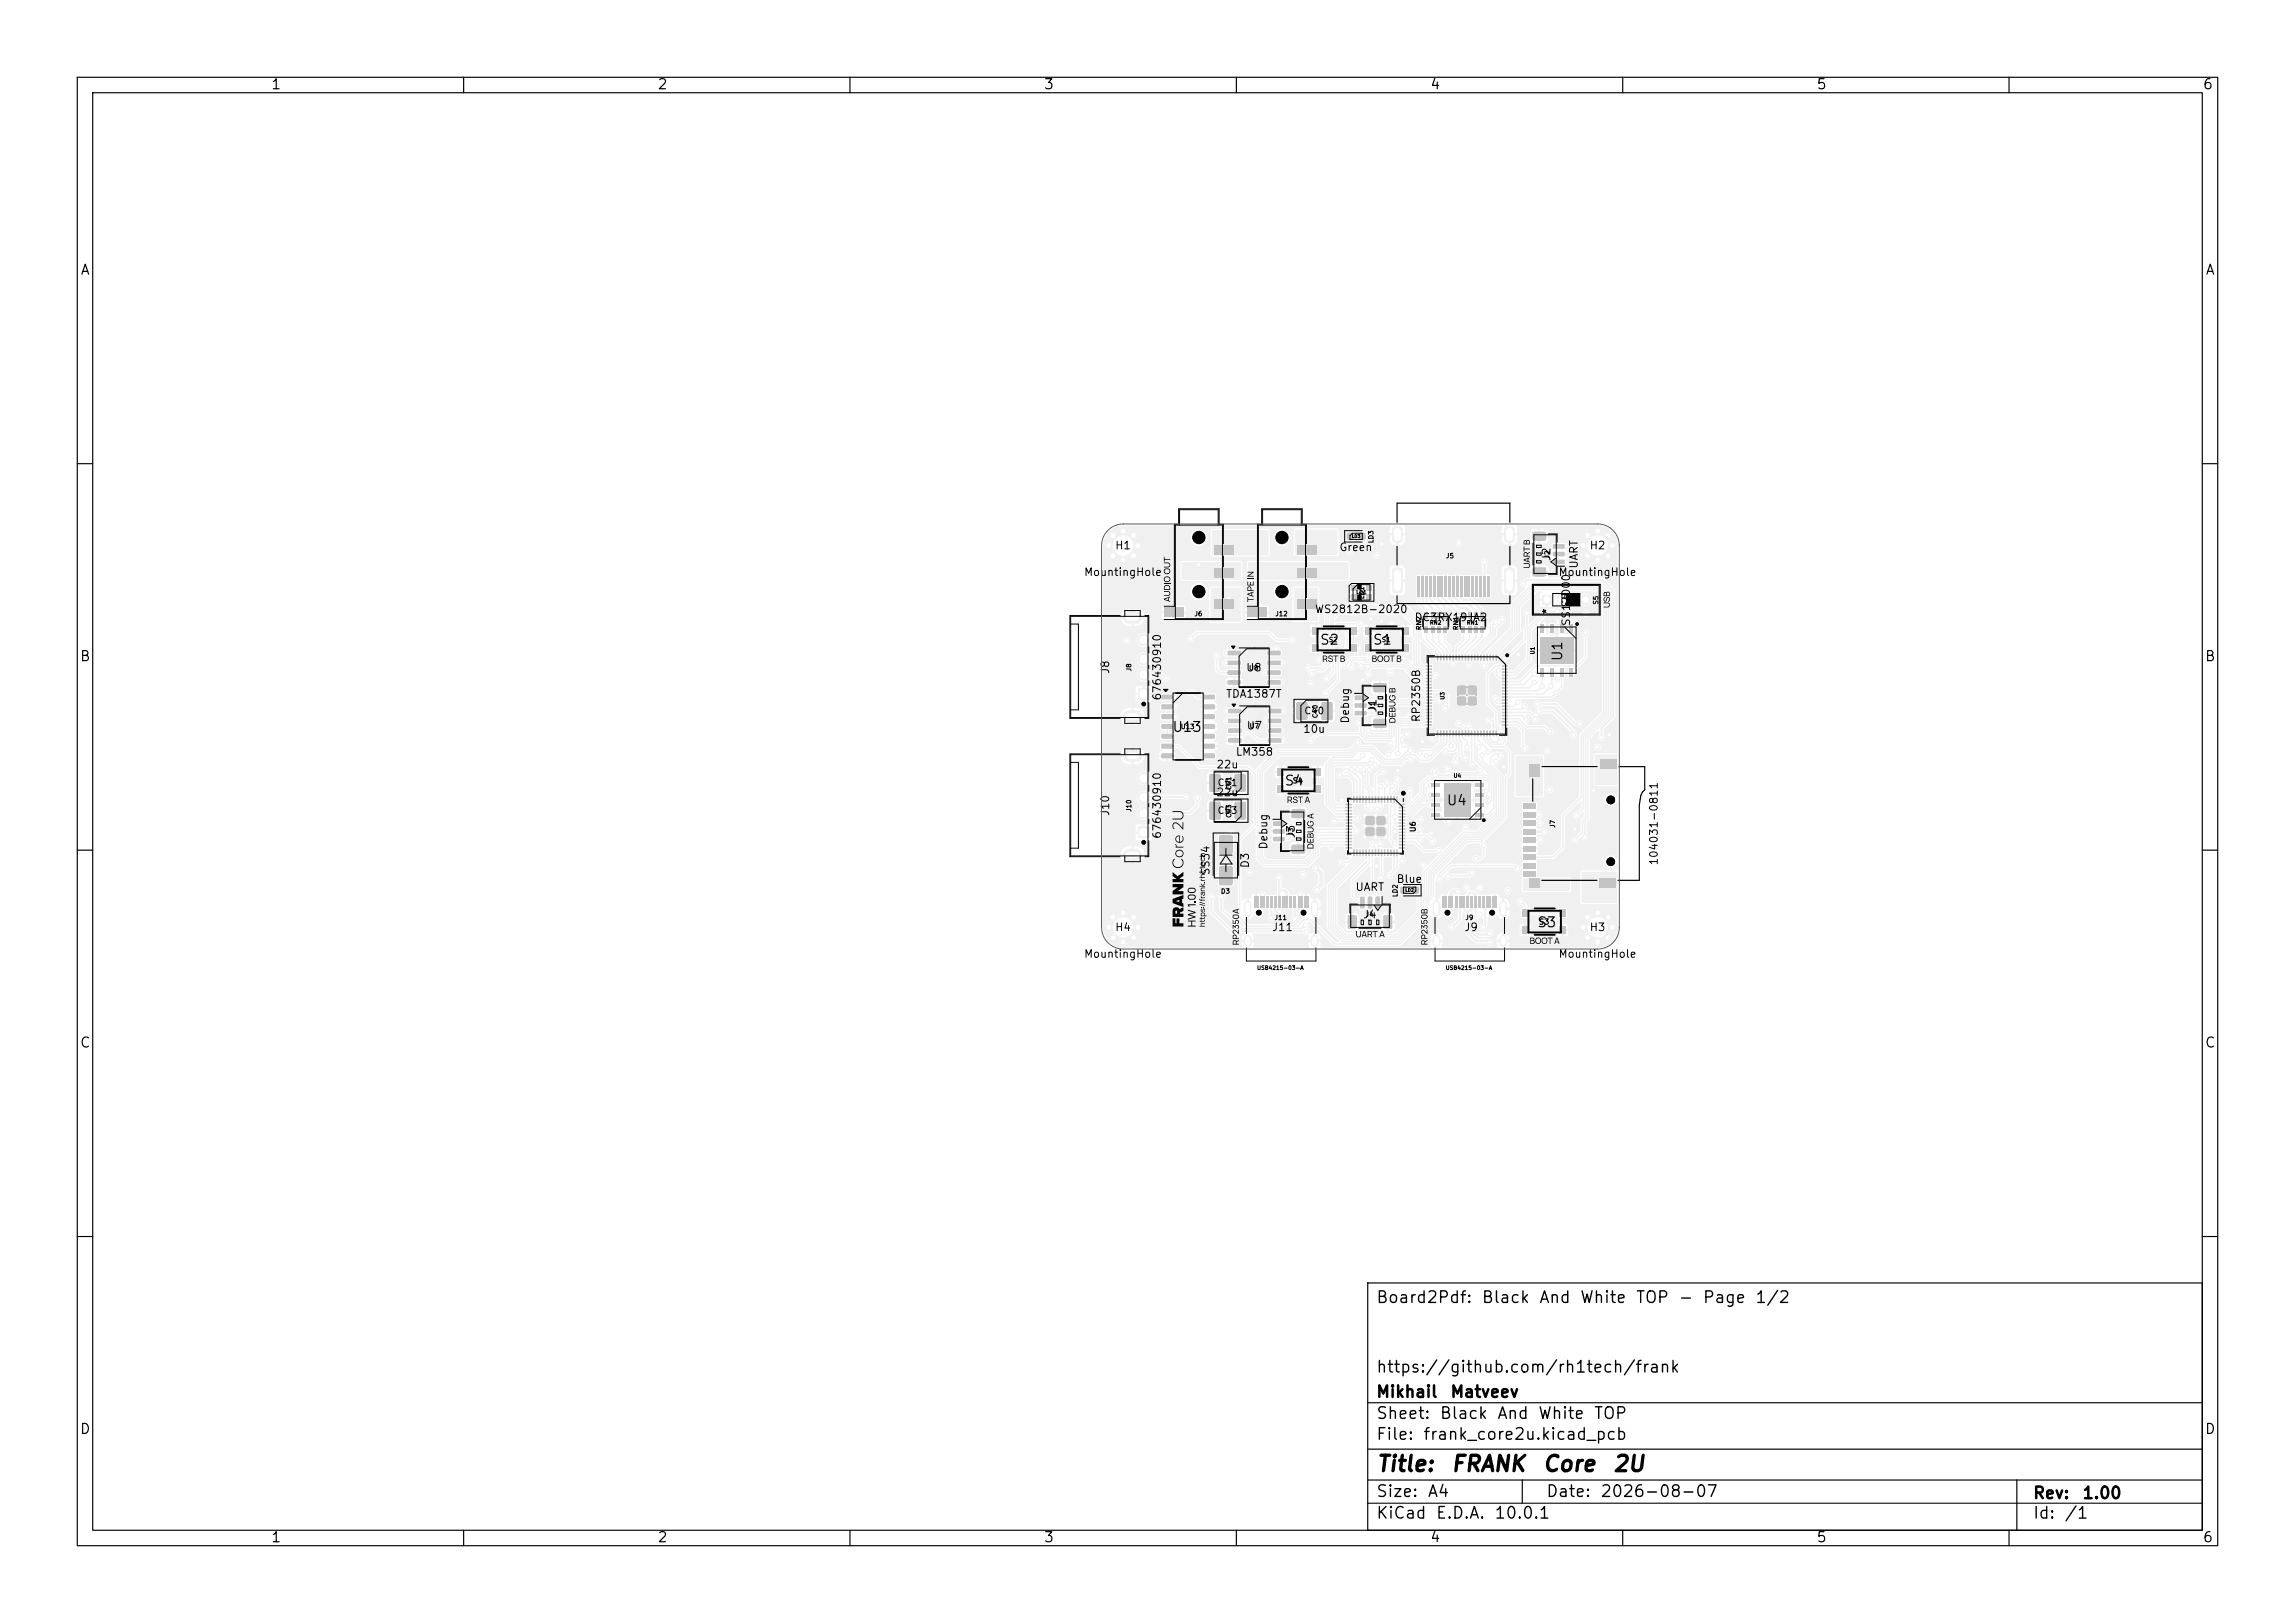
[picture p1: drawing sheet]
<svg xmlns="http://www.w3.org/2000/svg" width="297mm" height="210mm" viewBox="0 0 297 210" stroke-linecap="round" stroke-linejoin="round" font-family="sans-serif">
<defs><g id="words">
<g font-size="2">
<text x="178" y="190.9">Title:</text>
<text x="187.7" y="190.9">FRANK</text>
<text x="199.5" y="190.9">Core</text>
<text x="208.6" y="190.9">2U</text>
</g>
<g font-size="1.5">
<text x="178" y="169">Board2Pdf:</text>
<text x="191.7" y="169">Black</text>
<text x="199.1" y="169">And</text>
<text x="204.4" y="169">White</text>
<text x="211.6" y="169">TOP</text>
<text x="217.1" y="169">-</text>
<text x="220.3" y="169">Page</text>
<text x="227.1" y="169">1/2</text>
<text x="178" y="178">https://github.com/rh1tech/frank</text>
<text x="178" y="184">Sheet:</text>
<text x="178" y="181.2">Mikhail</text>
<text x="186.2" y="184">Black</text>
<text x="187.6" y="181.2">Matveev</text>
<text x="193.7" y="184">And</text>
<text x="199" y="184">White</text>
<text x="206.2" y="184">TOP</text>
<text x="178" y="186.7">File:</text>
<text x="184.1" y="186.7">frank_core2u.kicad_pcb</text>
<text x="178" y="196.9">KiCad</text>
<text x="178" y="194.1">Size:</text>
<text x="184.7" y="194.1">A4</text>
<text x="185.7" y="196.9">E.D.A.</text>
<text x="193.3" y="196.9">10.0.1</text>
<text x="200" y="194.1">Date:</text>
<text x="207" y="194.1">2026-08-07</text>
<text x="263" y="194.3">Rev:</text>
<text x="263" y="196.9">Id:</text>
<text x="267.1" y="196.9">/1</text>
<text x="269.4" y="194.3">1.00</text>
</g>
<g font-size="1.3">
<text x="35" y="11.9">1</text>
<text x="85" y="11.9">2</text>
<text x="135" y="11.9">3</text>
<text x="185" y="11.9">4</text>
<text x="235" y="11.9">5</text>
<text x="285" y="11.9">6</text>
<text x="10.3" y="35.9">A</text>
<text x="285.4" y="35.9">A</text>
<text x="170.7" y="83.7">S2</text>
<text x="177.6" y="83.7">S1</text>
<text x="10.3" y="85.9">B</text>
<text x="202.5" y="85.6" transform="rotate(-90 202.5 85.6)">U1</text>
<text x="285.3" y="85.9">B</text>
<text x="151.6" y="95">U13</text>
<text x="166.2" y="102">S4</text>
<text x="187.1" y="104.5">U4</text>
<text x="198.8" y="120.3">S3</text>
<text x="10.3" y="135.9">C</text>
<text x="285.3" y="135.9">C</text>
<text x="10.3" y="185.9">D</text>
<text x="285.3" y="185.9">D</text>
<text x="35" y="199.9">1</text>
<text x="85" y="199.9">2</text>
<text x="135" y="199.9">3</text>
<text x="185" y="199.9">4</text>
<text x="235" y="199.9">5</text>
<text x="285" y="199.9">6</text>
</g>
<g font-size="1">
<text x="144.2" y="71.3">H1</text>
<text x="173.3" y="71.6">Green</text>
<text x="205.6" y="71.3">H2</text>
<text x="140.2" y="74.8">MountingHole</text>
<text x="200.9" y="72.7" transform="rotate(-90 200.9 72.7)">J2</text>
<text x="201.6" y="74.8">MountingHole</text>
<text x="204.4" y="73.7" transform="rotate(-90 204.4 73.7)">UART</text>
<text x="170.1" y="79.6">WS2812B-2020</text>
<text x="183" y="80.6">DC3RX19JA2</text>
<text x="200.9" y="79.6" transform="rotate(-90 200.9 79.6)">*</text>
<text x="203.4" y="81.1" transform="rotate(-90 203.4 81.1)">SS12D00</text>
<text x="203.4" y="78.7" transform="rotate(-90 203.4 78.7)">S5</text>
<text x="143.8" y="87.3" transform="rotate(-90 143.8 87.3)">J8</text>
<text x="161.2" y="87.1">U8</text>
<text x="150.5" y="90.7" transform="rotate(-90 150.5 90.7)">676430910</text>
<text x="158.6" y="90.5">TDA1387T</text>
<text x="161.3" y="94.6">U7</text>
<text x="168.6" y="95.1">10u</text>
<text x="174.8" y="93.7" transform="rotate(-90 174.8 93.7)">Debug</text>
<text x="178.4" y="92.3" transform="rotate(-90 178.4 92.3)">J1</text>
<text x="184" y="93.5" transform="rotate(-90 184 93.5)">RP2350B</text>
<text x="157.3" y="99.7">22u</text>
<text x="159.8" y="98">LM358</text>
<text x="143.8" y="105.7" transform="rotate(-90 143.8 105.7)">J10</text>
<text x="157.3" y="103.3">22u</text>
<text x="150.5" y="108.6" transform="rotate(-90 150.5 108.6)">676430910</text>
<text x="156.8" y="113.3" transform="rotate(-90 156.8 113.3)">SS34</text>
<text x="161.9" y="112.4" transform="rotate(-90 161.9 112.4)">D3</text>
<text x="164.2" y="110" transform="rotate(-90 164.2 110)">Debug</text>
<text x="167.8" y="108.6" transform="rotate(-90 167.8 108.6)">J3</text>
<text x="214.8" y="112.1" transform="rotate(-90 214.8 112.1)">104031-0811</text>
<text x="175.3" y="115.5">UART</text>
<text x="176.3" y="119.1">J4</text>
<text x="180.7" y="114.5">Blue</text>
<text x="140.2" y="124.2">MountingHole</text>
<text x="144.2" y="120.7">H4</text>
<text x="164.5" y="120.7">J11</text>
<text x="189.4" y="120.7">J9</text>
<text x="201.6" y="124.2">MountingHole</text>
<text x="205.6" y="120.7">H3</text>
</g>
<g font-size=".9">
<text x="168.7" y="92.6">C40</text>
<text x="157.5" y="101.9">C51</text>
<text x="157.5" y="105.5">C53</text>
</g>
<g font-size=".7">
<text x="167.2" y="101.5">S4</text>
<text x="183.4" y="107.7" transform="rotate(-90 183.4 107.7)">U6</text>
<text x="199.1" y="119.8">S3</text>
</g>
<g font-size=".6">
<text x="177.9" y="70.3" transform="rotate(-90 177.9 70.3)">LD3</text>
<text x="176.7" y="77.6" transform="rotate(-90 176.7 77.6)">LD1</text>
<text x="187.1" y="72.4">J5</text>
<text x="154.5" y="79.9">J6</text>
<text x="165" y="79.9">J12</text>
<text x="171.9" y="83.2">S2</text>
<text x="178.8" y="83.2">S1</text>
<text x="184.1" y="81.6" transform="rotate(-90 184.1 81.6)">RN2</text>
<text x="188.9" y="81.6" transform="rotate(-90 188.9 81.6)">RN1</text>
<text x="207" y="78.3" transform="rotate(-90 207 78.3)">S5</text>
<text x="146.5" y="86.9" transform="rotate(-90 146.5 86.9)">J8</text>
<text x="161.6" y="86.9">U8</text>
<text x="152.8" y="94.5">U13</text>
<text x="161.7" y="94.4">U7</text>
<text x="170.7" y="93" transform="rotate(-90 170.7 93)">C40</text>
<text x="178.1" y="91.9" transform="rotate(-90 178.1 91.9)">J1</text>
<text x="146.5" y="105.1" transform="rotate(-90 146.5 105.1)">J10</text>
<text x="159.5" y="105.9" transform="rotate(-90 159.5 105.9)">C53</text>
<text x="159.5" y="102.3" transform="rotate(-90 159.5 102.3)">C51</text>
<text x="201.4" y="107.2" transform="rotate(-90 201.4 107.2)">J7</text>
<text x="167.5" y="108.2" transform="rotate(-90 167.5 108.2)">J3</text>
<text x="157.9" y="115.8">D3</text>
<text x="164.9" y="119.2">J11</text>
<text x="176.7" y="118.8">J4</text>
<text x="181" y="116.1" transform="rotate(-90 181 116.1)">LD2</text>
<text x="189.6" y="119.2">J9</text>
</g>
<g font-size=".5">
<text x="175.4" y="77">LD1</text>
<text x="185" y="80.9">RN2</text>
<text x="189.8" y="80.9">RN1</text>
<text x="198.7" y="84.7" transform="rotate(-90 198.7 84.7)">U1</text>
<text x="187" y="90.6" transform="rotate(-90 187 90.6)">U3</text>
<text x="188" y="100.7">U4</text>
<text x="162.6" y="125.6">USB4215-03-A</text>
<text x="187" y="125.6">USB4215-03-A</text>
</g>
<g font-size=".4">
<text x="174.9" y="69.7">LD3</text>
<text x="181.8" y="115.5">LD2</text>
</g>
</g></defs>
<g fill="#f0f0f0" stroke="#f0f0f0" stroke-width=".15">
<path d="M153 72.8h7.6v2.2h-7.6z"/>
<path d="M156.8 76.1h3.8v4.3h-3.8z"/>
<path d="M156.9 68.7h7.2v3.1h-7.2z"/>
<path d="M161.6 72.8h12.8v2.1h-12.8z"/>
<path d="M167.5 76.1h3v4.2h-3z"/>
<path d="M167.6 68.6h5.4v3.1h-5.4z"/>
<path d="M196.2 97.9h3.4v5h-3.4z"/>
<path d="M197.1 113.8h6v1.4h-6z"/>
<path d="M204.7 112.8h4.5v4h-4.5z"/>
<path d="M206.4 97.7h2.9v3.8h-2.9z"/>
</g>
<g fill="#f0f0f0" stroke="#f0f0f0" stroke-width=".13">
<circle cx="204.9" cy="120" r=".4"/>
<circle cx="205.4" cy="118.7" r=".4"/>
<circle cx="205.4" cy="121.3" r=".4"/>
<circle cx="206.8" cy="118.1" r=".4"/>
<circle cx="206.8" cy="120" r="2.5"/>
<circle cx="206.8" cy="121.9" r=".4"/>
<circle cx="208.1" cy="118.7" r=".4"/>
<circle cx="208.1" cy="121.3" r=".4"/>
<circle cx="208.6" cy="120" r=".4"/>
</g>
<g fill="#f0f0f0">
<path d="M157.8 108.1h.2h1.5v.2v2v.2l-.2 .1-1.5-.1v-.2v-2z"/>
<path d="M157.8 112.1h.2h1.5v.2v2v.2l-.2 .1-1.5-.1v-.2v-2z"/>
<path d="M165.3 101.6h.9v1h-.9z"/>
<path d="M165.3 99.4h.9v1h-.9z"/>
<path d="M170.1 101.6h.9v1h-.9z"/>
<path d="M170.1 99.4h.9v1h-.9z"/>
</g>
<g fill="#f0f0f0" stroke="#f0f0f0" stroke-width=".13">
<circle cx="204.9" cy="70.6" r=".4"/>
<circle cx="205.4" cy="69.3" r=".4"/>
<circle cx="205.4" cy="71.9" r=".4"/>
<circle cx="206.8" cy="68.7" r=".4"/>
<circle cx="206.8" cy="70.6" r="2.5"/>
<circle cx="206.8" cy="72.5" r=".4"/>
<circle cx="208.1" cy="69.3" r=".4"/>
<circle cx="208.1" cy="71.9" r=".4"/>
<circle cx="208.6" cy="70.6" r=".4"/>
</g>
<g fill="#f0f0f0">
<path d="M174.9 75.8h.7v.7h-.7z"/>
<path d="M174.9 76.9h.7v.7h-.7z"/>
<path d="M176.8 76.9h.7v.7h-.7z"/>
<path d="M176.8 75.8h.7v.7h-.7z"/>
<path d="M201.7 117.7h.9v1h-.9z"/>
<path d="M201.7 119.9h.9v1h-.9z"/>
<path d="M196.9 117.7h1v1h-1z"/>
<path d="M196.9 119.9h1v1h-1z"/>
<path d="M158.9 84.2h1.6l.1 .1v.4l-.1 .1h-1.6l-.1-.2z"/>
<path d="M158.9 85.5h1.6l.1 .1v.4l-.1 .1h-1.6l-.1-.2z"/>
<path d="M158.9 86.8l1.6-.1 .1 .2v.3l-.1 .1h-1.6l-.1-.1z"/>
<path d="M158.9 88h1.6l.1 .2v.3l-.1 .1h-1.6l-.1-.1z"/>
<path d="M164 88h1.7v.2v.3l-.1 .1h-1.5l-.1-.1z"/>
<path d="M164 86.8l1.7-.1v.2v.3l-.1 .1h-1.5l-.1-.1z"/>
<path d="M164 85.5h1.7v.1v.4l-.1 .1h-1.5l-.1-.2z"/>
<path d="M164 84.2h1.7v.1v.4l-.1 .1h-1.5l-.1-.2z"/>
<path d="M150.3 89.9h1.4l.1 .1v.4l-.2 .1h-1.2l-.1-.1z"/>
<path d="M150.3 91.2l1.4-.1 .1 .2v.4l-.2 .1h-1.2l-.1-.2z"/>
<path d="M150.3 92.5l1.4-.1 .1 .2v.4l-.2 .1-1.2-.1-.1-.1z"/>
<path d="M150.3 93.7h1.4l.1 .1v.4l-.2 .1h-1.2l-.1-.1z"/>
<path d="M150.3 95h1.4l.1 .1v.4l-.2 .1h-1.2l-.1-.2z"/>
<path d="M150.3 96.3l1.4-.1 .1 .2v.4l-.2 .1h-1.2l-.1-.2z"/>
<path d="M150.3 97.5h1.4l.1 .1v.4l-.2 .1h-1.2l-.1-.1z"/>
<path d="M155.8 97.5h1.3l.1 .1v.4l-.1 .1h-1.3l-.1-.1z"/>
<path d="M155.8 96.3l1.3-.1 .1 .2v.4l-.1 .1h-1.3l-.1-.2z"/>
<path d="M155.8 95h1.3l.1 .1v.4l-.1 .1h-1.3l-.1-.2z"/>
<path d="M155.8 93.7h1.3l.1 .1v.4l-.1 .1h-1.3l-.1-.1z"/>
<path d="M155.8 92.5l1.3-.1 .1 .2v.4l-.1 .1-1.3-.1-.1-.1z"/>
<path d="M155.8 91.2l1.3-.1 .1 .2v.4l-.1 .1h-1.3l-.1-.2z"/>
<path d="M155.8 89.9h1.3l.1 .1v.4l-.1 .1h-1.3l-.1-.1z"/>
<path d="M180.7 103l.2 .1v.8h-.2z"/>
<path d="M180.3 103l.2 .1-.1 .8h-.1z"/>
<path d="M179.9 103l.2 .1v.8h-.2z"/>
<path d="M179.5 103l.2 .1-.1 .8h-.1z"/>
<path d="M179.1 103l.2 .1-.1 .8h-.1z"/>
<path d="M178.7 103l.2 .1-.1 .8h-.1z"/>
<path d="M178.3 103l.2 .1-.1 .8h-.1z"/>
<path d="M177.9 103l.2 .1-.1 .8h-.1z"/>
<path d="M177.5 103l.2 .1-.1 .8h-.1z"/>
<path d="M177.1 103l.2 .1-.1 .8h-.1z"/>
<path d="M176.7 103l.2 .1-.1 .8h-.1z"/>
<path d="M176.3 103l.2 .1-.1 .8h-.1z"/>
<path d="M175.9 103l.2 .1-.1 .8h-.1z"/>
<path d="M175.5 103l.2 .1v.8h-.2z"/>
<path d="M175.1 103l.2 .1-.1 .8h-.1z"/>
<path d="M174.1 104h.8l.1 .2h-.8z"/>
<path d="M174.1 104.4h.8l.1 .2h-.8z"/>
<path d="M174.1 104.8h.8l.1 .2h-.8z"/>
<path d="M174.1 105.2h.8l.1 .2h-.8z"/>
<path d="M174.1 105.6h.8l.1 .2h-.8z"/>
<path d="M174.1 106h.8l.1 .2h-.8z"/>
<path d="M174.1 106.4h.8l.1 .2h-.8z"/>
<path d="M174.1 106.8h.8l.1 .2h-.8z"/>
<path d="M174.1 107.2h.8l.1 .2h-.8z"/>
<path d="M174.1 107.6h.8l.1 .2h-.8z"/>
<path d="M174.1 108h.8l.1 .2h-.8z"/>
<path d="M174.1 108.4h.8l.1 .2h-.8z"/>
<path d="M174.1 108.8h.8l.1 .2h-.8z"/>
<path d="M174.1 109.2h.8l.1 .2h-.8z"/>
<path d="M174.1 109.6h.8l.1 .2h-.8z"/>
<path d="M175.1 110h.2l-.1 .8-.1-.1z"/>
<path d="M175.5 109.9l.2 .1v.8l-.2-.1z"/>
<path d="M175.9 109.9l.2 .1-.1 .8-.1-.1z"/>
<path d="M176.3 109.9l.2 .1-.1 .8-.1-.1z"/>
<path d="M176.7 109.9l.2 .1-.1 .8-.1-.1z"/>
<path d="M177.1 109.9l.2 .1-.1 .8-.1-.1z"/>
<path d="M177.5 109.9l.2 .1-.1 .8-.1-.1z"/>
<path d="M177.9 109.9l.2 .1-.1 .8-.1-.1z"/>
<path d="M178.3 109.9l.2 .1-.1 .8-.1-.1z"/>
<path d="M178.7 109.9l.2 .1-.1 .8-.1-.1z"/>
<path d="M179.1 109.9l.2 .1-.1 .8-.1-.1z"/>
<path d="M179.5 109.9l.2 .1-.1 .8-.1-.1z"/>
<path d="M179.9 109.9l.2 .1v.8l-.2-.1z"/>
<path d="M180.3 109.9l.2 .1-.1 .8-.1-.1z"/>
<path d="M180.7 109.9l.2 .1v.8l-.2-.1z"/>
<path d="M181 109.6h.8l.1 .2h-.8z"/>
<path d="M181 109.2h.8l.1 .2h-.8z"/>
<path d="M181 108.8h.8l.1 .2h-.8z"/>
<path d="M181 108.4h.8l.1 .2h-.8z"/>
<path d="M181 108h.8l.1 .2h-.8z"/>
<path d="M181 107.6h.8l.1 .2h-.8z"/>
<path d="M181 107.2h.8l.1 .2h-.8z"/>
<path d="M181 106.8h.8l.1 .2h-.8z"/>
<path d="M181 106.4h.8l.1 .2h-.8z"/>
<path d="M181 106h.8l.1 .2h-.8z"/>
<path d="M181 105.6h.8l.1 .2h-.8z"/>
<path d="M181 105.2h.8l.1 .2h-.8z"/>
<path d="M181 104.8h.8l.1 .2h-.8z"/>
<path d="M181 104.4h.8l.1 .2h-.8z"/>
<path d="M181 104.1l.8-.1 .1 .2h-.8z"/>
</g>
<g fill="#f0f0f0" stroke="#f0f0f0" stroke-width=".13">
<circle cx="179.4" cy="105.5" r=".3"/>
<circle cx="178" cy="105.5" r=".3"/>
<circle cx="176.6" cy="105.5" r=".3"/>
<circle cx="179.4" cy="106.9" r=".3"/>
<circle cx="178" cy="106.9" r=".3"/>
</g>
<path d="M176.3 105.2h3.4v3.4h-3.4z" fill="#f0f0f0"/>
<g fill="#f0f0f0" stroke="#f0f0f0" stroke-width=".13">
<circle cx="176.6" cy="106.9" r=".3"/>
<circle cx="179.4" cy="108.3" r=".3"/>
<circle cx="178" cy="108.3" r=".3"/>
<circle cx="176.6" cy="108.3" r=".3"/>
</g>
<g fill="#f0f0f0">
<path d="M157.1 73.6h2.6v1.2h-2.6z"/>
<path d="M157.1 70.6h2.6v1.2h-2.6z"/>
<path d="M150.6 78.7h2.6v1.2h-2.6z"/>
<path d="M157.1 77.6h2.6v1.2h-2.6z"/>
<path d="M169.8 83.4h.9v1h-.9z"/>
<path d="M169.8 81.2h.9v1h-.9z"/>
<path d="M174.7 83.4h.8v1h-.8z"/>
<path d="M174.7 81.2h.8v1h-.8z"/>
<path d="M203.1 80.8h.5v1h-.5z"/>
<path d="M201.9 80.8h.4v1h-.4z"/>
<path d="M200.6 80.8h.5v1h-.5z"/>
<path d="M199.3 80.8h.5v1h-.5z"/>
<path d="M199.3 86.5h.5v1h-.5z"/>
<path d="M200.6 86.5h.5v1h-.5z"/>
<path d="M201.9 86.5h.4v1h-.4z"/>
<path d="M203.1 86.5h.5v1h-.5z"/>
<path d="M199.3 82.4h4.3v3.5h-4.3z"/>
<path d="M191 105.2h1v.4h-1z"/>
<path d="M191 103.9h1v.5h-1z"/>
<path d="M191 102.6h1v.5h-1z"/>
<path d="M191 101.4h1v.4h-1z"/>
<path d="M185.3 101.4h1v.4h-1z"/>
<path d="M185.3 102.6h1v.5h-1z"/>
<path d="M185.3 103.9h1v.5h-1z"/>
<path d="M185.3 105.2h1v.4h-1z"/>
<path d="M186.9 101.3h3.5v4.4h-3.5z"/>
</g>
<g fill="#f0f0f0" stroke="#f0f0f0" stroke-width=".13">
<circle cx="148" cy="82.8" r=".75"/>
<circle cx="148" cy="85.3" r=".75"/>
<circle cx="148" cy="87.3" r=".75"/>
</g>
<path d="M147.3 89.1h1.5v1.5h-1.5z" fill="#f0f0f0"/>
<path d="M146.1 79.9h.9M146.1 92.7h.9" fill="none" stroke="#f0f0f0" stroke-width="1.6"/>
<g fill="#f0f0f0">
<path d="M182.8 114.8h.8v.8h-.8z"/>
<path d="M181.3 114.8h.7v.8h-.7z"/>
<path d="M193.6 84.7h.2l-.1 .8h-.2z"/>
<path d="M193.2 84.7h.2l-.1 .8h-.2z"/>
<path d="M192.8 84.7h.2l-.1 .8h-.2z"/>
<path d="M192.4 84.7h.2l-.1 .8h-.2z"/>
<path d="M192 84.7h.2l-.1 .8h-.2z"/>
<path d="M191.6 84.7h.2l-.1 .8h-.2z"/>
<path d="M191.2 84.7h.2l-.1 .8h-.2z"/>
<path d="M190.8 84.7h.2l-.1 .8h-.2z"/>
<path d="M190.4 84.7h.2l-.1 .8h-.2z"/>
<path d="M190 84.7h.2l-.1 .8h-.2z"/>
<path d="M189.6 84.7h.2l-.1 .8h-.2z"/>
<path d="M189.2 84.7h.2l-.1 .8h-.2z"/>
<path d="M188.8 84.7h.2l-.1 .8h-.2z"/>
<path d="M188.4 84.7h.2l-.1 .8h-.2z"/>
<path d="M188 84.7h.2l-.1 .8h-.2z"/>
<path d="M187.6 84.7h.2l-.1 .8h-.2z"/>
<path d="M187.2 84.7h.2l-.1 .8h-.2z"/>
<path d="M186.8 84.7h.2l-.1 .8h-.2z"/>
<path d="M186.4 84.7h.2l-.1 .8h-.2z"/>
<path d="M186 84.7h.2l-.1 .8h-.2z"/>
<path d="M184.6 86.1h.7v.2h-.7z"/>
<path d="M184.6 86.5h.7v.2h-.7z"/>
<path d="M184.6 86.9h.7v.2h-.7z"/>
<path d="M184.6 87.3h.7v.2h-.7z"/>
<path d="M184.6 87.7h.7v.2h-.7z"/>
<path d="M184.6 88.1h.7v.2h-.7z"/>
<path d="M184.6 88.5h.7v.2h-.7z"/>
<path d="M184.6 88.9h.7v.2h-.7z"/>
<path d="M184.6 89.3h.7v.2h-.7z"/>
<path d="M184.6 89.7h.7v.2h-.7z"/>
<path d="M184.6 90.1h.7v.2h-.7z"/>
<path d="M184.6 90.5h.7v.2h-.7z"/>
<path d="M184.6 90.9h.7v.2h-.7z"/>
<path d="M184.6 91.3h.7v.2h-.7z"/>
<path d="M184.6 91.7h.7v.2h-.7z"/>
<path d="M184.6 92.1h.7v.2h-.7z"/>
<path d="M184.6 92.5h.7v.2h-.7z"/>
<path d="M184.6 92.9h.7v.2h-.7z"/>
<path d="M184.6 93.3h.7v.2h-.7z"/>
<path d="M184.6 93.7h.7v.2h-.7z"/>
<path d="M186 94.5h.2l-.1 .8-.2-.1z"/>
<path d="M186.4 94.5h.2l-.1 .8-.2-.1z"/>
<path d="M186.8 94.5h.2l-.1 .8-.2-.1z"/>
<path d="M187.2 94.5h.2l-.1 .8-.2-.1z"/>
<path d="M187.6 94.5h.2l-.1 .8-.2-.1z"/>
<path d="M188 94.5h.2l-.1 .8-.2-.1z"/>
<path d="M188.4 94.5h.2l-.1 .8-.2-.1z"/>
<path d="M188.8 94.5h.2l-.1 .8-.2-.1z"/>
<path d="M189.2 94.5h.2l-.1 .8-.2-.1z"/>
<path d="M189.6 94.5h.2l-.1 .8-.2-.1z"/>
<path d="M190 94.5h.2l-.1 .8-.2-.1z"/>
<path d="M190.4 94.5h.2l-.1 .8-.2-.1z"/>
<path d="M190.8 94.5h.2l-.1 .8-.2-.1z"/>
<path d="M191.2 94.5h.2l-.1 .8-.2-.1z"/>
<path d="M191.6 94.5h.2l-.1 .8-.2-.1z"/>
<path d="M192 94.5h.2l-.1 .8-.2-.1z"/>
<path d="M192.4 94.5h.2l-.1 .8-.2-.1z"/>
<path d="M192.8 94.5h.2l-.1 .8-.2-.1z"/>
<path d="M193.2 94.5h.2l-.1 .8-.2-.1z"/>
<path d="M193.6 94.5h.2l-.1 .8-.2-.1z"/>
<path d="M194.4 93.7h.7v.2h-.7z"/>
<path d="M194.4 93.3h.7v.2h-.7z"/>
<path d="M194.4 92.9h.7v.2h-.7z"/>
<path d="M194.4 92.5h.7v.2h-.7z"/>
<path d="M194.4 92.1h.7v.2h-.7z"/>
<path d="M194.4 91.7h.7v.2h-.7z"/>
<path d="M194.4 91.3h.7v.2h-.7z"/>
<path d="M194.4 90.9h.7v.2h-.7z"/>
<path d="M194.4 90.5h.7v.2h-.7z"/>
<path d="M194.4 90.1h.7v.2h-.7z"/>
<path d="M194.4 89.7h.7v.2h-.7z"/>
<path d="M194.4 89.3h.7v.2h-.7z"/>
<path d="M194.4 88.9h.7v.2h-.7z"/>
<path d="M194.4 88.5h.7v.2h-.7z"/>
<path d="M194.4 88.1h.7v.2h-.7z"/>
<path d="M194.4 87.7h.7v.2h-.7z"/>
<path d="M194.4 87.3h.7v.2h-.7z"/>
<path d="M194.4 86.9h.7v.2h-.7z"/>
<path d="M194.4 86.5h.7v.2h-.7z"/>
<path d="M194.4 86.1h.7v.2h-.7z"/>
</g>
<circle cx="191" cy="88.9" r=".3" fill="#f0f0f0" stroke="#f0f0f0" stroke-width=".13"/>
<path d="M190.4 88.3h1.1v1.1h-1.1z" fill="#f0f0f0"/>
<circle cx="189.8" cy="88.9" r=".3" fill="#f0f0f0" stroke="#f0f0f0" stroke-width=".13"/>
<path d="M189.3 88.3h1.1v1.1h-1.1z" fill="#f0f0f0"/>
<circle cx="188.7" cy="88.9" r=".3" fill="#f0f0f0" stroke="#f0f0f0" stroke-width=".13"/>
<path d="M188.1 88.3h1.2v1.1h-1.2z" fill="#f0f0f0"/>
<circle cx="191" cy="90" r=".3" fill="#f0f0f0" stroke="#f0f0f0" stroke-width=".13"/>
<path d="M190.4 89.4h1.1v1.2h-1.1z" fill="#f0f0f0"/>
<circle cx="189.8" cy="90" r=".3" fill="#f0f0f0" stroke="#f0f0f0" stroke-width=".13"/>
<path d="M189.3 89.4h1.1v1.2h-1.1z" fill="#f0f0f0"/>
<circle cx="188.7" cy="90" r=".3" fill="#f0f0f0" stroke="#f0f0f0" stroke-width=".13"/>
<path d="M188.1 89.4h1.2v1.2h-1.2z" fill="#f0f0f0"/>
<circle cx="191" cy="91.1" r=".3" fill="#f0f0f0" stroke="#f0f0f0" stroke-width=".13"/>
<path d="M190.4 90.6h1.1v1.1h-1.1z" fill="#f0f0f0"/>
<circle cx="189.8" cy="91.1" r=".3" fill="#f0f0f0" stroke="#f0f0f0" stroke-width=".13"/>
<path d="M189.3 90.6h1.1v1.1h-1.1z" fill="#f0f0f0"/>
<circle cx="188.7" cy="91.1" r=".3" fill="#f0f0f0" stroke="#f0f0f0" stroke-width=".13"/>
<g fill="#f0f0f0">
<path d="M188.1 90.6h1.2v1.1h-1.2z"/>
<path d="M159.8 103.8l1.2-.1 .2 .2v1.9l-.1 .3h-1.1l-.2-.2-.1-1.9z"/>
<path d="M156.6 103.8l1.1-.1 .3 .2v1.9l-.2 .3h-1.1l-.2-.2v-1.9z"/>
<path d="M184.4 81.1h.5v.8h-.5z"/>
<path d="M185.2 81.1h.4v.8h-.4z"/>
<path d="M186 81.1h.4v.8h-.4z"/>
<path d="M186.8 81.1h.4v.8h-.4z"/>
<path d="M186.8 79.3h.4v.8h-.4z"/>
<path d="M186 79.3h.4v.8h-.4z"/>
<path d="M185.2 79.3h.4v.8h-.4z"/>
<path d="M184.4 79.3h.5v.8h-.5z"/>
<path d="M176.7 83.4h.9v1h-.9z"/>
<path d="M176.7 81.2h.9v1h-.9z"/>
<path d="M181.5 83.4h.9v1h-.9z"/>
<path d="M181.5 81.2h.9v1h-.9z"/>
<path d="M201 70.4h1.4l.1 .2v.3l-.2 .1h-1.3l-.1-.1z"/>
<path d="M198.4 73.5l.1-.1h1.4l.2 .3v.7l-.3 .2h-1.3l-.2-.2z"/>
<path d="M201 71.4h1.4l.1 .2v.3l-.2 .1h-1.3l-.1-.1z"/>
<path d="M198.4 68.9l.1-.1h1.4l.2 .3v.7l-.3 .2h-1.3l-.2-.2z"/>
<path d="M201 72.4h1.4l.1 .2v.3l-.2 .1h-1.3l-.1-.1z"/>
<path d="M174.3 69h.8v.8h-.8z"/>
<path d="M175.9 69h.8v.8h-.8z"/>
<path d="M186.7 115.9h.6v1.5h-.6z"/>
<path d="M187.5 115.9h.6v1.5h-.6z"/>
<path d="M188.3 115.9h.3v1.5h-.3z"/>
<path d="M188.8 115.9h.3v1.5h-.3z"/>
<path d="M189.3 115.9h.3v1.5h-.3z"/>
<path d="M189.8 115.9h.3v1.5h-.3z"/>
<path d="M190.3 115.9h.3v1.5h-.3z"/>
<path d="M190.8 115.9h.3v1.5h-.3z"/>
<path d="M191.3 115.9h.3v1.5h-.3z"/>
<path d="M191.8 115.9h.3v1.5h-.3z"/>
<path d="M192.4 115.9h.6v1.5h-.6z"/>
<path d="M193.1 115.9h.6v1.5h-.6z"/>
</g>
<path d="M185.9 117v1.1M194.5 117v1.1M185.9 121.5v.6M194.5 121.5v.6" fill="none" stroke="#f0f0f0" stroke-width="1"/>
<g fill="#f0f0f0">
<path d="M167.8 90.9l1.2-.1 .2 .2v1.9l-.1 .3h-1.1l-.3-.2v-1.9z"/>
<path d="M171 90.9l1.2-.1 .3 .2v1.9l-.2 .3h-1.1l-.2-.2v-1.9z"/>
<path d="M162.3 115.9h.6v1.5h-.6z"/>
<path d="M163 115.9h.6v1.5h-.6z"/>
<path d="M163.9 115.9h.3v1.5h-.3z"/>
<path d="M164.4 115.9h.3v1.5h-.3z"/>
<path d="M164.9 115.9h.3v1.5h-.3z"/>
<path d="M165.4 115.9h.3v1.5h-.3z"/>
<path d="M165.9 115.9h.3v1.5h-.3z"/>
<path d="M166.4 115.9h.3v1.5h-.3z"/>
<path d="M166.9 115.9h.3v1.5h-.3z"/>
<path d="M167.4 115.9h.3v1.5h-.3z"/>
<path d="M167.9 115.9h.6v1.5h-.6z"/>
<path d="M168.7 115.9h.6v1.5h-.6z"/>
</g>
<path d="M161.5 117v1.1M170.1 117v1.1M161.5 121.5v.6M170.1 121.5v.6" fill="none" stroke="#f0f0f0" stroke-width="1"/>
<g fill="#f0f0f0">
<path d="M176 116h.4l.2 .1v1.3l-.1 .1-.4 .1-.1-.1z"/>
<path d="M179.1 118.5l.8-.1 .3 .2v1.4l-.2 .2h-.8l-.2-.2v-1.3z"/>
<path d="M177 116h.4l.2 .1v1.3l-.1 .1-.4 .1-.1-.1z"/>
<path d="M174.5 118.5l.8-.1 .3 .2v1.4l-.2 .2h-.7l-.3-.2v-1.3z"/>
<path d="M178 116h.4l.2 .1v1.3l-.1 .1-.3 .1-.2-.1z"/>
</g>
<g fill="#f0f0f0" stroke="#f0f0f0" stroke-width=".13">
<circle cx="148" cy="100.7" r=".75"/>
<circle cx="148" cy="103.2" r=".75"/>
<circle cx="148" cy="105.2" r=".75"/>
</g>
<path d="M147.3 107h1.5v1.5h-1.5z" fill="#f0f0f0"/>
<path d="M146.1 97.8h.9M146.1 110.6h.9" fill="none" stroke="#f0f0f0" stroke-width="1.6"/>
<g fill="none" stroke="#f0f0f0" stroke-width=".3">
<path d="M183.6 74.6v2.6M184.1 74.6v2.6M184.6 74.6v2.6M185.1 74.6v2.6M185.6 74.6v2.6M186.1 74.6v2.6M186.6 74.6v2.6M187.1 74.6v2.6M187.6 74.6v2.6M188.1 74.6v2.6M188.6 74.6v2.6M189.1 74.6v2.6"/>
<path d="M189.6 74.6v2.6M190.1 74.6v2.6M190.6 74.6v2.6M191.1 74.6v2.6M191.6 74.6v2.6M192.1 74.6v2.6M192.6 74.6v2.6"/>
</g>
<g fill="#f0f0f0">
<path d="M194.8 73.5h1l.2 .2v2.7v.2l-.2 .1h-.9l-.2-.2-.1-2.7z"/>
<path d="M194.7 68.2l.3-.1h.8l.2 .1v1.6l-.1 .3-.9 .1-.3-.2z"/>
<path d="M180.2 68.2l.3-.1h.8l.2 .1v1.6l-.1 .3-.9 .1-.3-.2z"/>
<path d="M180.3 73.5h1l.2 .2v2.7v.2l-.2 .1h-.9l-.2-.2-.1-2.7z"/>
<path d="M175.3 92h1.5v.1v.4l-.1 .1h-1.3l-.1-.2z"/>
<path d="M177.8 88.5l.1-.1h1.4l.2 .2v.8l-.3 .2h-1.3l-.2-.3z"/>
<path d="M175.3 91h1.5v.1v.4l-.1 .1h-1.3l-.1-.2z"/>
<path d="M177.8 93.1l.1-.1h1.4l.2 .2v.8l-.3 .2h-1.3l-.2-.3z"/>
<path d="M175.3 90h1.5v.1v.4l-.1 .1h-1.3l-.1-.2z"/>
<path d="M164.8 108.3h1.4l.1 .1v.4l-.2 .1h-1.3l-.1-.2z"/>
<path d="M167.2 104.7h.2h1.4l.1 .2v.8l-.2 .2h-1.4l-.2-.3z"/>
<path d="M164.8 107.3h1.4l.1 .1v.4l-.2 .1h-1.3l-.1-.2z"/>
<path d="M167.2 109.3h.2h1.4l.1 .2v.8l-.2 .2h-1.4l-.2-.3z"/>
<path d="M164.8 106.3h1.4l.1 .1v.4l-.2 .1h-1.3l-.1-.2z"/>
</g>
<g fill="#f0f0f0" stroke="#f0f0f0" stroke-width=".13">
<circle cx="143.5" cy="70.6" r=".4"/>
<circle cx="144" cy="69.3" r=".4"/>
<circle cx="144" cy="71.9" r=".4"/>
<circle cx="145.4" cy="68.7" r=".4"/>
<circle cx="145.4" cy="70.6" r="2.5"/>
<circle cx="145.4" cy="72.5" r=".4"/>
<circle cx="146.7" cy="69.3" r=".4"/>
<circle cx="146.7" cy="71.9" r=".4"/>
<circle cx="147.2" cy="70.6" r=".4"/>
</g>
<g fill="#f0f0f0">
<path d="M159 91.7h1.6l.1 .2v.3l-.2 .1h-1.5l-.1-.1z"/>
<path d="M159 93h1.6l.1 .1v.4l-.2 .1h-1.5l-.1-.2z"/>
<path d="M159 94.3h1.6l.1 .1v.3l-.2 .1h-1.5l-.1-.1z"/>
<path d="M159 95.6l1.6-.1 .1 .2v.3l-.2 .1h-1.5l-.1-.1z"/>
<path d="M164.1 95.6l1.6-.1 .1 .2v.3l-.1 .1h-1.5l-.1-.1z"/>
<path d="M164.1 94.3h1.6l.1 .1v.3l-.1 .1h-1.5l-.1-.1z"/>
<path d="M164.1 93h1.6l.1 .1v.4l-.1 .1h-1.5l-.1-.2z"/>
<path d="M164.1 91.7h1.6l.1 .2v.3l-.1 .1h-1.5l-.1-.1z"/>
<path d="M159.8 100.2l1.2-.1 .2 .2v1.9l-.1 .3h-1.1l-.2-.2-.1-1.9z"/>
<path d="M156.6 100.2l1.1-.1 .3 .2v1.9l-.2 .3h-1.1l-.2-.2v-1.9z"/>
<path d="M197.1 104h1.6v.7h-1.6z"/>
<path d="M197.1 105.1h1.6v.7h-1.6z"/>
<path d="M197.1 106.2h1.6v.7h-1.6z"/>
<path d="M197.1 107.3h1.6v.7h-1.6z"/>
<path d="M197.1 108.4h1.6v.7h-1.6z"/>
<path d="M197.1 109.5h1.6v.7h-1.6z"/>
<path d="M197.1 110.6h1.6v.7h-1.6z"/>
<path d="M197.1 111.7h1.6v.7h-1.6z"/>
<path d="M197.1 112.8h1.6v.7h-1.6z"/>
<path d="M207.1 98.2h2.1v1.2h-2.1z"/>
<path d="M197.9 98.9h1.3v1.6h-1.3z"/>
<path d="M206.9 113.7h2.3v1.2h-2.3z"/>
<path d="M197.9 113.7h1.3v1.2h-1.3z"/>
<path d="M199.6 77h1.2v1.2h-1.2z"/>
</g>
<g fill="#f0f0f0" stroke="#f0f0f0" stroke-width=".13">
<circle cx="202.7" cy="77.6" r=".63"/>
<circle cx="205.2" cy="77.6" r=".63"/>
<circle cx="143.5" cy="120" r=".4"/>
<circle cx="144" cy="118.7" r=".4"/>
<circle cx="144" cy="121.3" r=".4"/>
<circle cx="145.4" cy="118.1" r=".4"/>
<circle cx="145.4" cy="120" r="2.5"/>
<circle cx="145.4" cy="121.9" r=".4"/>
<circle cx="146.7" cy="118.7" r=".4"/>
<circle cx="146.7" cy="121.3" r=".4"/>
<circle cx="147.2" cy="120" r=".4"/>
</g>
<g fill="#f0f0f0">
<path d="M189.1 81.1h.5v.8h-.5z"/>
<path d="M190 81.1h.4v.8h-.4z"/>
<path d="M190.8 81.1h.4v.8h-.4z"/>
<path d="M191.5 81.1h.5v.8h-.5z"/>
<path d="M191.5 79.3h.5v.8h-.5z"/>
<path d="M190.8 79.3h.4v.8h-.4z"/>
<path d="M190 79.3h.4v.8h-.4z"/>
<path d="M189.1 79.3h.5v.8h-.5z"/>
<path d="M167.9 73.6h2.5v1.2h-2.5z"/>
<path d="M167.9 70.6h2.5v1.2h-2.5z"/>
<path d="M161.4 78.7h2.5v1.2h-2.5z"/>
<path d="M167.9 77.6h2.5v1.2h-2.5z"/>
</g>
<g fill="#f0f0f0" stroke="#f0f0f0" stroke-width=".13">
<circle cx="201.5" cy="84.1" r=".3"/>
<circle cx="188.4" cy="102" r=".3"/>
<circle cx="167" cy="109.9" r=".3"/>
<circle cx="178.8" cy="80.4" r=".3"/>
<circle cx="177.5" cy="91.3" r=".3"/>
<circle cx="199.9" cy="83.1" r=".3"/>
<circle cx="194.5" cy="99.2" r=".3"/>
<circle cx="184.1" cy="96" r=".3"/>
<circle cx="186.9" cy="117.2" r=".3"/>
<circle cx="175.8" cy="114.6" r=".3"/>
<circle cx="203.8" cy="107.3" r=".3"/>
<circle cx="196.5" cy="84.7" r=".3"/>
<circle cx="180.9" cy="99.7" r=".3"/>
<circle cx="206.2" cy="102.3" r=".3"/>
<circle cx="201.7" cy="85.2" r=".3"/>
<circle cx="166.4" cy="107.6" r=".3"/>
<circle cx="173.6" cy="103.5" r=".3"/>
<circle cx="178.4" cy="94.4" r=".3"/>
<circle cx="187.5" cy="102" r=".3"/>
<circle cx="176.3" cy="88" r=".3"/>
<circle cx="178.2" cy="112.1" r=".3"/>
<circle cx="185.2" cy="107.8" r=".3"/>
<circle cx="167" cy="105.3" r=".3"/>
<circle cx="183.1" cy="88.8" r=".3"/>
<circle cx="178.8" cy="70.4" r=".3"/>
<circle cx="180.5" cy="107.6" r=".3"/>
<circle cx="177.4" cy="80.1" r=".3"/>
<circle cx="208.3" cy="95.1" r=".3"/>
<circle cx="159.6" cy="101.2" r=".3"/>
<circle cx="169.6" cy="88.5" r=".3"/>
<circle cx="168.6" cy="113.2" r=".3"/>
<circle cx="155.1" cy="116.7" r=".3"/>
<circle cx="200.5" cy="102.2" r=".3"/>
<circle cx="159.3" cy="107.9" r=".3"/>
<circle cx="189.8" cy="114.9" r=".3"/>
<circle cx="188.8" cy="70.2" r=".3"/>
<circle cx="145.8" cy="82.9" r=".3"/>
<circle cx="163" cy="89.9" r=".3"/>
<circle cx="160" cy="100" r=".3"/>
<circle cx="178.2" cy="71.9" r=".3"/>
<circle cx="161.7" cy="112.9" r=".3"/>
<circle cx="157.6" cy="113.3" r=".3"/>
<circle cx="165.8" cy="102.7" r=".3"/>
<circle cx="181.6" cy="96.4" r=".3"/>
<circle cx="169.3" cy="108.4" r=".3"/>
<circle cx="179.9" cy="96.1" r=".3"/>
<circle cx="192.6" cy="97.3" r=".3"/>
<circle cx="182" cy="95" r=".3"/>
<circle cx="169.6" cy="95.8" r=".3"/>
<circle cx="173.1" cy="83.1" r=".3"/>
<circle cx="177.6" cy="77.2" r=".3"/>
<circle cx="176.1" cy="80.7" r=".3"/>
<circle cx="177.6" cy="76.1" r=".3"/>
<circle cx="191.5" cy="99.7" r=".3"/>
<circle cx="196.8" cy="116.7" r=".3"/>
<circle cx="187.3" cy="99.5" r=".3"/>
<circle cx="193.6" cy="80.5" r=".3"/>
<circle cx="158.7" cy="84.5" r=".3"/>
<circle cx="158.7" cy="85.8" r=".3"/>
<circle cx="192.6" cy="80.9" r=".3"/>
<circle cx="194.4" cy="80.1" r=".3"/>
<circle cx="157.5" cy="84.8" r=".3"/>
<circle cx="165.8" cy="88.3" r=".3"/>
<circle cx="163.8" cy="87.1" r=".3"/>
<circle cx="165.8" cy="85.8" r=".3"/>
<circle cx="165.2" cy="84" r=".3"/>
<circle cx="152" cy="90.2" r=".3"/>
<circle cx="152" cy="91.5" r=".3"/>
<circle cx="152" cy="92.7" r=".3"/>
<circle cx="205.2" cy="79.4" r=".3"/>
<circle cx="193.5" cy="90.4" r=".3"/>
<circle cx="177.5" cy="104.6" r=".3"/>
<circle cx="185.7" cy="87.4" r=".3"/>
<circle cx="203.7" cy="86.8" r=".3"/>
<circle cx="180.5" cy="105.7" r=".3"/>
<circle cx="206.7" cy="96.7" r=".3"/>
<circle cx="174.7" cy="71.3" r=".3"/>
<circle cx="188" cy="85.9" r=".3"/>
<circle cx="187.4" cy="106.3" r=".3"/>
<circle cx="161.1" cy="103.6" r=".3"/>
<circle cx="188.8" cy="93.6" r=".3"/>
<circle cx="177.6" cy="109.3" r=".3"/>
<circle cx="192.6" cy="93.2" r=".3"/>
<circle cx="189.6" cy="107" r=".3"/>
<circle cx="159.7" cy="103.7" r=".3"/>
<circle cx="174.5" cy="110.5" r=".3"/>
<circle cx="153.9" cy="89.6" r=".3"/>
<circle cx="199.8" cy="107.6" r=".3"/>
<circle cx="193.9" cy="86.7" r=".3"/>
<circle cx="183.8" cy="108.7" r=".3"/>
<circle cx="179.8" cy="113.3" r=".3"/>
<circle cx="201.5" cy="87.9" r=".3"/>
<circle cx="184.2" cy="112" r=".3"/>
<circle cx="183" cy="113.6" r=".3"/>
<circle cx="172.3" cy="109.9" r=".3"/>
<circle cx="193.6" cy="98.5" r=".3"/>
<circle cx="192.1" cy="86.1" r=".3"/>
<circle cx="179.9" cy="87" r=".3"/>
<circle cx="185.3" cy="95.5" r=".3"/>
<circle cx="195.1" cy="115.2" r=".3"/>
<circle cx="200.2" cy="97.1" r=".3"/>
<circle cx="197.5" cy="93.1" r=".3"/>
<circle cx="187" cy="91.6" r=".3"/>
<circle cx="175.6" cy="105.9" r=".3"/>
<circle cx="190.5" cy="113" r=".3"/>
<circle cx="180.5" cy="109.2" r=".3"/>
<circle cx="187.4" cy="113.4" r=".3"/>
<circle cx="170.7" cy="85.4" r=".3"/>
<circle cx="180.8" cy="100.9" r=".3"/>
<circle cx="169.3" cy="86.4" r=".3"/>
<circle cx="180.2" cy="101.7" r=".3"/>
<circle cx="169.8" cy="87.2" r=".3"/>
<circle cx="179.5" cy="101.3" r=".3"/>
<circle cx="175.6" cy="107.5" r=".3"/>
<circle cx="178.3" cy="104.7" r=".3"/>
<circle cx="178.6" cy="109.2" r=".3"/>
<circle cx="185.4" cy="108.9" r=".3"/>
<circle cx="178.7" cy="101.7" r=".3"/>
<circle cx="171.7" cy="87.8" r=".3"/>
<circle cx="178.9" cy="99.8" r=".3"/>
<circle cx="174" cy="86.1" r=".3"/>
<circle cx="174.9" cy="86.4" r=".3"/>
<circle cx="177.2" cy="99.6" r=".3"/>
<circle cx="176.5" cy="99.6" r=".3"/>
<circle cx="176.2" cy="86.1" r=".3"/>
<circle cx="175.7" cy="99.6" r=".3"/>
<circle cx="177" cy="87.3" r=".3"/>
<circle cx="180.8" cy="92.4" r=".3"/>
<circle cx="177.1" cy="94.5" r=".3"/>
<circle cx="174.9" cy="99.6" r=".3"/>
<circle cx="174.2" cy="99.7" r=".3"/>
<circle cx="176.8" cy="93.7" r=".3"/>
<circle cx="173.4" cy="100.3" r=".3"/>
<circle cx="175.9" cy="93.5" r=".3"/>
<circle cx="177.9" cy="99" r=".3"/>
<circle cx="179.7" cy="97.6" r=".3"/>
<circle cx="177.5" cy="98.3" r=".3"/>
<circle cx="180.9" cy="97.5" r=".3"/>
<circle cx="183.8" cy="97.4" r=".3"/>
<circle cx="176.3" cy="97.8" r=".3"/>
<circle cx="182.5" cy="98.2" r=".3"/>
<circle cx="184.6" cy="97.8" r=".3"/>
<circle cx="172.7" cy="106.2" r=".3"/>
<circle cx="182.5" cy="97.1" r=".3"/>
<circle cx="187.8" cy="96.5" r=".3"/>
<circle cx="175.7" cy="96.1" r=".3"/>
<circle cx="187.1" cy="97.2" r=".3"/>
<circle cx="173.4" cy="111.6" r=".3"/>
<circle cx="194.2" cy="97.8" r=".3"/>
<circle cx="189.6" cy="98.1" r=".3"/>
<circle cx="191.8" cy="97.7" r=".3"/>
<circle cx="189.9" cy="96.7" r=".3"/>
<circle cx="191.4" cy="96.7" r=".3"/>
<circle cx="190.6" cy="98.8" r=".3"/>
<circle cx="178.7" cy="113.6" r=".3"/>
<circle cx="181.4" cy="111.4" r=".3"/>
<circle cx="186.2" cy="110.1" r=".3"/>
<circle cx="183.8" cy="107.3" r=".3"/>
<circle cx="183.8" cy="106.1" r=".3"/>
<circle cx="185.1" cy="104.2" r=".3"/>
<circle cx="185.1" cy="102.9" r=".3"/>
<circle cx="185.1" cy="101.6" r=".3"/>
<circle cx="192.2" cy="102.9" r=".3"/>
<circle cx="192.2" cy="104.1" r=".3"/>
<circle cx="191" cy="111.1" r=".3"/>
<circle cx="192" cy="109.4" r=".3"/>
<circle cx="182.4" cy="102.3" r=".3"/>
<circle cx="155.1" cy="73.1" r=".3"/>
<circle cx="159" cy="77.4" r=".3"/>
<circle cx="171.6" cy="89.7" r=".3"/>
<circle cx="173.9" cy="81.3" r=".3"/>
<circle cx="179.4" cy="92" r=".3"/>
<circle cx="175.7" cy="83.9" r=".3"/>
<circle cx="169.7" cy="83.9" r=".3"/>
<circle cx="203.6" cy="80.6" r=".3"/>
<circle cx="201.6" cy="80.6" r=".3"/>
<circle cx="198.6" cy="87.2" r=".3"/>
<circle cx="198.6" cy="88.3" r=".3"/>
<circle cx="200.8" cy="81.9" r=".3"/>
<circle cx="199.6" cy="88.8" r=".3"/>
<circle cx="200.7" cy="88.8" r=".3"/>
<circle cx="201.4" cy="89.6" r=".3"/>
<circle cx="191.3" cy="105.8" r=".3"/>
<circle cx="185.7" cy="99.7" r=".3"/>
<circle cx="150.9" cy="87.8" r=".3"/>
<circle cx="181.1" cy="115.2" r=".3"/>
<circle cx="199.1" cy="105.4" r=".3"/>
<circle cx="204" cy="105.5" r=".3"/>
<circle cx="203.8" cy="108.7" r=".3"/>
<circle cx="199.3" cy="108.7" r=".3"/>
<circle cx="205.1" cy="108.3" r=".3"/>
<circle cx="199.3" cy="106.5" r=".3"/>
<circle cx="190.1" cy="93.9" r=".3"/>
<circle cx="186.2" cy="90.6" r=".3"/>
<circle cx="198.7" cy="93" r=".3"/>
<circle cx="190.1" cy="86.1" r=".3"/>
<circle cx="183.1" cy="89.7" r=".3"/>
<circle cx="182.5" cy="92.4" r=".3"/>
<circle cx="196.4" cy="112.4" r=".3"/>
<circle cx="186.3" cy="113.8" r=".3"/>
<circle cx="188.3" cy="98.6" r=".3"/>
<circle cx="180.1" cy="80.8" r=".3"/>
<circle cx="179.1" cy="84.5" r=".3"/>
<circle cx="197.6" cy="79.3" r=".3"/>
<circle cx="194.2" cy="95.5" r=".3"/>
<circle cx="197.4" cy="96.8" r=".3"/>
<circle cx="200.6" cy="94.7" r=".3"/>
<circle cx="197.3" cy="91.4" r=".3"/>
<circle cx="196.4" cy="90.8" r=".3"/>
<circle cx="205.2" cy="81.9" r=".3"/>
<circle cx="202.7" cy="70.7" r=".3"/>
<circle cx="202.8" cy="79.3" r=".3"/>
<circle cx="202.7" cy="72.7" r=".3"/>
<circle cx="201.5" cy="76.9" r=".3"/>
<circle cx="181.9" cy="84.5" r=".3"/>
<circle cx="176.3" cy="70.1" r=".3"/>
<circle cx="191.6" cy="118.3" r=".3"/>
<circle cx="188.6" cy="115.4" r=".3"/>
<circle cx="191.4" cy="114.9" r=".3"/>
<circle cx="192.7" cy="116.3" r=".3"/>
<circle cx="187.9" cy="120" r=".3"/>
<circle cx="192.8" cy="121.9" r=".3"/>
<circle cx="192.8" cy="120.7" r=".3"/>
<circle cx="191.9" cy="120" r=".3"/>
<circle cx="167.7" cy="92" r=".3"/>
<circle cx="166" cy="92" r=".3"/>
<circle cx="163.4" cy="115.8" r=".3"/>
<circle cx="168.3" cy="115.8" r=".3"/>
<circle cx="164.6" cy="118.8" r=".3"/>
<circle cx="165.6" cy="118" r=".3"/>
<circle cx="165.5" cy="113.6" r=".3"/>
<circle cx="167.6" cy="118.9" r=".3"/>
<circle cx="153.5" cy="103.1" r=".3"/>
<circle cx="155" cy="103.3" r=".3"/>
<circle cx="192.1" cy="72.7" r=".3"/>
<circle cx="158.8" cy="92" r=".3"/>
<circle cx="158.8" cy="93.3" r=".3"/>
<circle cx="160.7" cy="94.9" r=".3"/>
<circle cx="166" cy="95.8" r=".3"/>
<circle cx="165.7" cy="94.6" r=".3"/>
<circle cx="163.9" cy="93.2" r=".3"/>
<circle cx="197.2" cy="75.5" r=".3"/>
<circle cx="207.3" cy="95.4" r=".3"/>
<circle cx="169.1" cy="77.4" r=".3"/>
<circle cx="154.1" cy="82.6" r=".3"/>
<circle cx="167.2" cy="82.8" r=".3"/>
<circle cx="169.1" cy="120.6" r=".3"/>
<circle cx="156.8" cy="116" r=".3"/>
<circle cx="158" cy="116" r=".3"/>
<circle cx="168.9" cy="119.7" r=".3"/>
<circle cx="203.6" cy="95.1" r=".3"/>
<circle cx="199.1" cy="92.1" r=".3"/>
<circle cx="199" cy="91.1" r=".3"/>
<circle cx="204.4" cy="93.7" r=".3"/>
<circle cx="170.4" cy="115.1" r=".3"/>
<circle cx="170.3" cy="112.3" r=".3"/>
</g>
<path d="M153.9 89.6h.5l.6 .6h1.5M189.8 101.6h1.7M198 107.6h1.8" fill="none" stroke="#f0f0f0" stroke-width=".4"/>
<g fill="none" stroke="#f0f0f0" stroke-width=".2">
<path d="M197.6 79.3v1.8l-.2 .1v1.5l-3.5 3.5h-.4l-1 1v3.8l1.1 1.1v1.7l.3 .3v.3l.9 .9v.6l-.4 .4h-1.3l-.7-.6v-.8M201.5 76.9v1.8l-.4 .4h-1.1l-2.3 2.3v3.8l-1.7 1.8h-1.3M202.8 79.4h-2.7l-2.1 2.1v3.9l-2 2h-1.3M151 94v1.3M154.1 82.6l.8-.7h9.4l.9 .9h2M157.4 84.8v1.8l.4 .4h1.9M158.7 85.8h1M160.7 94.9h1.2l.9 .9h3.2M169.6 95.8l.9-.8h5.4l.9 .9h2.8l.3 .3M173.9 81.3l.4 .4v2.1l-1.1 1.1v3.2l-1.6 1.6M174 86.1l1-1h1.6l.3 .3h5.1l2.4 2.4h.5M174.2 99.7l1.4 1.4v2.4"/>
<path d="M174.9 86.4v-.8l.2-.2h1.4l.3 .3h5.1l2.5 2.5h.5M174.9 99.6v.1l1.1 1.1v2.7M175.5 96.2h.1M175.7 99.6l.7 .7v3.2M175.7 96.1l-1 1h-9.4l-2.5 2.6v11.4l.8 .9h5.6l1.4-1.4v-.9l.3-.4h3.7M176.1 80.7h-3l-.3 .3v1.4l.3 .3v.4M176.1 90.3h1.7l.3 .3h5.6l.4 .4h.8M176.1 86.2l.2-.2h5.5l2.5 2.6h.6M176.3 97.8v.2l-.4 .4h-3.3l-.7 .6v4.8l1.1 1.1h1.6M176.5 99.6l.2 .3v2l.5 .5v1.1M177.1 87.3v-.6l.3-.4h4.2l2.7 2.7h.6M177.1 83.9v.8l.4 .4h3.8l.6-.6"/>
<path d="M177.2 99.6l-.2 .2v2l.6 .6v1.1M177.2 99.6h.1M177.5 98.3l-.4 .4h-4.5l-.4 .4v4.6l.8 .8h1.6M177.9 99h-5.2l-.2 .3v4.3l.5 .5h1.6M178.9 99.8l-.1 .1h-.3l-.5 .5v3.1M180.1 80.8l-1.4 1.4v2.1l.2 .2h.2M180.8 92.4v.4l-1 1v1.2h-2.2l-.5-.5M182 95h-.2l-.5 .5v.6l.4 .3M182.5 98.2h-.6l-.6 .7h-2.3l-1.7-1.7h-1.5l-.8 .8h-2.5l-.9 .9v5.1l1.3 1.3h1.7M182.5 97.1h-.3l-1.2 1.2h-1.8l-1.6-1.7h-2l-.8 .8h-9.4l-2.4 2.4v11.2l.8 .7h5.3l1.2-1.2v-.9l.6-.7h3.7M183.1 89.7l.1 .1h1.7M184.6 81.9v.8l1.8 1.8v.6"/>
<path d="M184.9 93.8h-.5l-.1 .1h-2.9l-.4 .4v3.1l-.1 .1M184.9 93.4h-.6l-.2 .2h-2.9l-.5 .5v2.6l-.9 .9h-.1M184.9 89.4h1.8l.6 .6v1.3l-.3 .3M184.9 90.6h1.3M184.9 87.4h.8M184.9 93h-.7l-.3 .3h-2.8l-.7 .7v1.1l-.4 .5h-3.1l-.8-.9v-1l-.2-.2M184.9 92.6h-.8l-.4 .4h-2.7l-.9 .9v1.1l-.2 .3h-2.8l-.6-.6v-.7l.3-.3M184.9 86.2h-.8l-.5-.5v-5.1l-1.9-1.9h-8.7l-1.1 1.1v5.8l-.8 .9-1.8-.1M184.9 86.6h-.9l-.7-.7v-5.2l-1.7-1.7h-8.5l-.9 .9v5.8l-1 1.1h-1l-.4 .4M184.9 87h-.9l-1-1v-5.2l-1.5-1.5h-8.2l-.8 .8v6.9l-.8 .8M184.9 91.8h-.9l-.5-.6h-3.2l-.8 .8h-.1M184.9 92.2h-.8l-.5 .5h-.8l-.3-.3"/>
<path d="M184.9 91.4h-.8l-.5-.5h-4.6l-1.4 1.4h-1.5M185.3 95.5h.1M185.4 81.9v1l1.4 1.4v.8M185.7 99.7l.5 .6h6.3l.8 .8v3.5l-.8 .8h-1M185.7 87.4h.1M186 94.9v.4l-.1 .2h-.6M186 85.1v-.4l-2.1-2.1v-2.2l-2-2h-9l-1.3 1.3v4.9l-.8 .8h-.1M186.2 81.9v1.2l1 1v1M186.4 94.9v1.2l-1 1h-1.4l-.2 .2v.1M186.8 94.9v1.2l-1.7 1.7h-.5M187 81.9v1.3l.6 .6v1.3M187.2 94.9v1.2l-2.2 2.3h-1.2l-.7-.7h-1l-.9 .9h-2.1l-1.7-1.7h-1.7l-.8 .8h-9.4l-2.2 2.2v11l.6 .5h5l1.1-1v-1l.9-.9h3.7"/>
<path d="M187.3 99.5l.5 .5h3.4l.3-.3M187.6 94.9v1.4l.2 .2M188 85.9h.1M188 85.1v.8M188 94.9v1l.5 .4v.5l-.4 .4h-1M188.4 94.9v.9l.4 .3v1.5l-.4 .4v.6M188.8 93.6h.2l.6 .7v.6M188.8 93.6h.1M188.8 94.9v.8l.3 .4v1.6l.4 .4M189.2 94.9v.4l.7 .7v.7M189.4 81.9v.9l-1 1v1.3M190 85.1l.1 1"/>
<path d="M190.1 93.9l-.1 1M190.2 81.9v.8l-1.4 1.3v1.1M190.4 94.9v3.7l.2 .2M190.8 94.9v3.3l2.8 2.8v4.3l-2.4 2.4h-1.8l-5.1 5.1v2.6l-.7 .7v1.9l-3 3h-6.5l-1.3-1.3v-4.8l4-3.9v-.7M191 81.9v.6l-1.8 1.8v.8M191.1 96.7v1.4l2.8 2.8v4.5l-2.6 2.6h-1.8l-4.9 4.9v2.7l-.7 .7v1.8l-3.1 3.2h-6.8l-1.5-1.5v-5l3.9-3.9v-.6M191.1 96.7h.3M191.1 96.7h.1M191.2 94.9v.8l1.4 1.4v.2M191.8 97.7v.6l2.4 2.5v4.7l-2.8 2.8h-1.8l-4.7 4.7v2.7l-.7 .7v1.8l-3.3 3.4h-7l-1.7-1.7v-5.2l3.8-3.8v-.6M191.8 81.9v.5l-2.2 2.2v.5M192 94.9v.8l1 1h1.7l.6 .6v2.9l-.5 .5v5.1l-3.1 3.1h-1.8l-4.4 4.4v2.6l-.7 .7v1.9l-3.7 3.7h-8.3l-3.2-3.2h-.9l-.8 .8h-6.4l-1.1-1v-10.1l2-2v-6.5l-.9-.9h-6.3l-2.7-2.8h-1.5"/>
<path d="M192 85.1l.1 1M192.4 85.1v-.6l3.3-3.2v-3.1l2.8-2.8h8.7l1.2 1.2v16l-2.9 2.9v10.4l-.4 .4v2M192.6 93.2h.6v.1v1.6M192.6 80.9l.3 .3v.7l-2.5 2.5v.7M192.8 85.1v-.6l3.2-3.1v-3.1l2.7-2.6h8.4l1.1 1v15.7l-3 3v10.4l-.4 .4v1.5l-1 1M192.8 94.9v.7l.4 .4h.5l.5-.5M193.2 85.1v-.5l3.1-3.1v-3.1l2.5-2.4h8.2l.9 .8v15.5l-3 3v9.3l-.9 .9M193.2 93.8l.4 .4v.7M193.6 80.5l-.4 .4v1.1l-2.4 2.4v.7M193.6 85.1v-.5l3-3v-3l2.3-2.3h8l.7 .6v15.3l-3 2.9v8.1l-2.4 2.4v4.1l-1.2 1.2h-3.1M193.9 86.7l-.3 .3v.3l.5 .5h.6M194.2 97.8l-.3-.3h-.4l-.6 .6v.9l1.6 1.6v5l-2.9 3h-1.8l-4.6 4.6v2.6l-.7 .7v1.9l-3.5 3.5h-7.2l-1.8-1.9v-5.4l3.6-3.7v-.6"/>
<path d="M194.4 80.2l-.2 .1v.3l-.7 .7v.8l-2.3 2.3v.7M194.7 90.6h-1l-.2-.2v.4l.2 .2h1M194.7 92.6h2.2l.6 .5M194.7 93h1.8l1.1 1.1h2.3l.7 .6M194.7 93.8h1.6l.8 .7v2l.3 .3M194.7 92.2h3.3l.7 .6v.2M196.4 90.8l-.5 .6h-1.2M197.3 91.4l-.4 .4h-2.2M198.6 87.2l-1.4 1.4h-2.5M198.6 88.3l-.7 .7h-3.2M199.6 87v1.8l-.6 .6h-4.3M199.6 88.5h.1"/>
<path d="M200.8 87v1.7l-1.1 1.1h-5M201.6 80.6h.3l.2 .2v.5M202.1 87v1.9l-1.3 1.3h-6.1M205.2 82v3.1l-1.1 1h-5.3l-2.1 2.1h-2M165.5 106.6h1.5l.7 .7h6.9M165.7 102.1h4.8M173.4 100.3l.1 .1h1l.7 .7v2.4M174.6 108.1h-5l-.3 .3M174.6 109.7l-.1 .8M174.6 105.7h.9l.1 .2M174.6 106.9h.4l.6 .6M174.6 106.1h-1.8l-.1 .1"/>
<path d="M174.6 107.7h-6.9l-.9 .9h-1.3M175.2 110.3v.6l-.7 .7h-1.1M176.8 103.5v1l.2 .1h.5M177.2 110.3v1.4l-2.2 2.2v2.1l.8 .8h.5M177.6 109.3l.4 .4v.6M177.6 110.3v4.3l.7 .7v1.5M178.6 109.2l-.2 .2v.9M178.7 101.8l-.3 .3v1.4M178.8 103.5v1l-.2 .2h-.3M178.8 110.3v3.2l-.1 .1M179.5 101.3v.4l-.3 .3v1.5M180.2 101.7l-.3 .3v.5l-.3 .3v.7"/>
<path d="M180.4 103.5v.4l-.5 .4v4.3l.6 .6M180.4 110.3v2.4M180.5 105.7h.1M180.5 106.4l.1 .1h.8M180.8 103.5v.4l-.3 .3v2.6l.1 .1h.8M180.8 100.9v1.1l-.8 .8v.7M180.8 110.3v2l-1 1M181.4 108.1h3.2l.8 .8M181.4 108.9h1.6l1.2 1.2h2M181.4 108.5h2.2l.2 .2M181.4 109.7v1.7M181.4 111.4h.1"/>
<path d="M182.4 102.3v1.4l-.4 .4h-.6M182.4 102.3h.1M183.8 107.3v.2l-.2 .2h-2.2M183.8 106.1h-.2l-1.2 1.2h-1M185.7 104.1h-1.6l-1.9 2h-.8M185.8 102.9h-.8l-2.9 2.8h-.7M185.8 101.6h-.9l-.4 .3v1l-2.4 2.4h-.7M186.2 105.3l.9 1h.3M190.5 113l-.4 .3h-2.6l-.1 .1M191.5 104.1h1l.5-.5v-2.3l-.6-.7h-7.6l-.9 .8v1.2l-1.9 1.9h-.6M191.5 102.9h.6l.6-.6v-.9l-.5-.5h-7.3l-.7 .7v1.2l-2.1 2.1h-.7M192 109.4v1.3l-.4 .4h-.6"/>
<path d="M194.8 112h.1M196.4 112.4l-.4-.4h-8.1l-1.6 1.6v.2M196.8 116.7l.6 .5v1M197.4 118.1h4.8M197.9 106.5h1.3M197.9 105.4h1.3M205.1 108.3h.1"/>
</g>
<path d="M197.2 75.5l.5-.5h9.7l1.4 1.4v16.3l-1.6 1.5v1.2M197.8 75h.1M148 87.3h2.5l.4 .5M199 91.1h2.4l2.5 2.6h.5M199.1 92.1h1.9l2.6 2.6v.4M203.6 95.1h.1M148.1 103.1h5.4M155 103.3v.9l-1 1h-6M156.8 116v1.9l2.5 2.6h9.7l.1 .1M158 116v1.6l2.6 2.5h7.9l.4-.4M168.9 119.7h.1M197.9 108.7h1.4" fill="none" stroke="#f0f0f0" stroke-width=".25"/>
<g fill="none" stroke="#f0f0f0" stroke-width=".3">
<path d="M183.6 75.8v2.2l1 1v.7M184.6 75.8v2.2l.8 .8v.9M185.1 75.8v1.8l1.1 1.1v1M186.1 75.8v1.8l.9 .9v1.2M186.6 75.8v1.5l2.4 2.4h.4M187.6 75.8v1.7l1.2 1.2h1l.4 .4v.6M188.1 75.8v1.4l.9 .9h1.1l.9 .9v.7M189.1 75.8v1.5l.3 .3h1l1.4 1.4v.7M192.1 72.7v3.1M164.5 116.7v2.1M165.1 116.7v1.2l.1 .1h.6l.2-.2v-1.1M165.5 113.6v3.1"/>
<path d="M165.5 115.2h.8l.2 .3v1.2M167.6 116.7v2.2M189 116.7v2.2l-1.1 1.1M189.5 116.7v1l.2 .2h.5l.3-.2v-1M189.9 117.9v2.8l1.1 1.1h1.6l.2 .1M190 116.7v-.9l.2-.3h.5l.3 .3v4.7l.4 .4h1.2l.2-.2M192 116.7v.7l.2 .2v2l-.2 .4M192 120h-.1"/>
</g>
<path d="M170.3 112.3h.1l.6 .7v1.5l-.6 .6M188.6 115.4h-.6l-.2 .2v1.1" fill="none" stroke="#f0f0f0" stroke-width=".5"/>
<g fill="#f0f0f0">
<path d="M143.5 68.8a2.6 2.6 0 0 1 1.9-.8h34.4l.1 .1v.9h.5v.3h-.5v.6l.2 .5 .3 .1h.3v-.5h.3v.5l.5-.1 .3-.3h6.6v.2a.45 .45 0 0 0 .7 .3 .45 .45 0 0 0 0-.8 .45 .45 0 0 0-.7 .3h-6.6l.1-.8h-.6v-.3h.6l-.1-.9 .1-.1h12.4l.1 .1-.1 .9h.6v.3h-.6l.1 .8 .3 .3 .5 .1v-.5h.3v.5a.73 .73 0 0 0 .8-.9h1.7l.1 .4 .2 .2 .2 .1h.5v-.7h.4v.7a.95 .95 0 0 0 .8-.2l.2-.2v-.3h-4.1v-.3h-.5v-.3h2.2v.3h1v-.8h.4v.8h1v-.4l-.2-.2a.95 .95 0 0 0-.8-.2h-1l-.2 .2-.2 .3h-2.2h.5v-.9l.1-.1h10.3a2.6 2.6 0 0 1 2.7 2.6v26.8l-.1 .1h-2.9l-.2 .2 .1 3.9 .1 .1h2.9l.1 1.4-.2 .1a.82 .82 0 0 0-1.2-.4 .82 .82 0 0 0-.1 1.3 .82 .82 0 0 0 1.3-.3l.2 .1-.1 7.3a.34 .34 0 0 1-.3-.3 .81 .81 0 0 0-1.2 .2 .81 .81 0 0 0 .3 1.1 .81 .81 0 0 0 1.1-.4l.2 .1-.1 .7h-4.6l-.1 .1-.1 4.1 .2 .2h4.6l.1 3a2.6 2.6 0 0 1-2.6 2.6h-11.5l-.1-.1 .1-.6h-.5v-.3h.5a.81 .81 0 0 0-.6-.9v.5h-.3v-.5l-.4 .1-.2 .3-.1 .5h.5v.3h-.5l.1 .6-.1 .1h-7l-.1-.1 .1-.6h-.5v-.3h.5a.81 .81 0 0 0-.7-.9v.5h-.3v-.5a.82 .82 0 0 0-.6 .9h.5v.3h-.5l.1 .6-.1 .1h-14.2l-.1-.1 .1-.6h-.5v-.3h.5v-.4l-.2-.3-.4-.2v.5h-.3v-.5l-.4 .1v-.1a.64 .64 0 0 0-.4-.6 .59 .59 0 0 0 .1-.8h.2l3.2 3.1h8.5l3.9-3.9 .6 .4v-.5h.3v.5l.4-.2 .3-.3h.1a.66 .66 0 0 0 .9 .2 .66 .66 0 0 0 .1-1l.4-.1h.4l.1 .1-.1 1.2-.7 .8a.46 .46 0 0 0-.5 .4 .46 .46 0 0 0 .5 .5 .46 .46 0 0 0 .5-.5l.8-.9 .1-1h.1l.2 .2 .1 2.5 1.2 1.2 1.4 .1a.47 .47 0 0 0 .7 .2 .47 .47 0 0 0 0-.8l-1.9-.1-.9-.8v-2.4l.3-.2 .1 .1 .1 2.5 .6 .6h1.4a.45 .45 0 0 0 .5-.2 .45 .45 0 0 0 0-.5h3.5v.4l.2 .2h.4v-.6h.3v.6h.3l.2-.1v-.5h3.3l.1 .4 .2 .2h.3v-.6h.4v.6h.3l.3-.2v-.4h-9.8l-.2-.2a.56 .56 0 0 0-.7 .3h-.7l-.3-.2v-1.6v-.1h.6l-.1 .8a.46 .46 0 0 0-.3 .6 .46 .46 0 0 0 .6 .3 .46 .46 0 0 0 .3-.5l4.3-.1v.4h.6v-.7h.3v.7h.5v-.4h3.3v.4h.6v-.7h.4v.7h.6l-.1-.4-.2-.3-1 .1-.3 .2h-3.3l-.2-.3-1 .1-.2 .2h-4.2v-1.2h.2a.74 .74 0 0 0 1-.2l.3 .3 .3 .2h.1v-.5h.3v.5l.3-.2 .3-.3v-.7h-.5v-.3h.5l-.1-.8h1.2a.55 .55 0 0 0 .6 .5l.1 .3-.3 .2v1.1l.1 .1h1l.2-.4h3.4l.2 .4h1l.1-.1v-1.1l-.1-.1h-1l-.2 .3h-3.4l-.1-.3h-.3l-.1-.4-.3-.4a.47 .47 0 0 0-.4-.5 .47 .47 0 0 0-.5 .4h-1.2l-.2-.2-.3-.2v.6h-.3v-.6l-.3 .1-.1-.5-.4-.2v1h-.3v-1l-.5 .2h-1.4l-.5-.5-.7-.2 .1-.3h.7a.45 .45 0 0 0 .2 .5 .45 .45 0 0 0 .6-.1h2.9v.1a.45 .45 0 0 0 .7 .3 .45 .45 0 0 0 0-.7 .45 .45 0 0 0-.7 .3h-2.9a.45 .45 0 0 0-.2-.7 .45 .45 0 0 0-.6 .3h-.7l-.1-.1a.45 .45 0 0 0-.7-.1 .45 .45 0 0 0 .3 .7 .19 .19 0 0 1 0 .2 .19 .19 0 0 1-.1 .2l-.1 .1-.6-.1a.49 .49 0 0 0 0-.6 .49 .49 0 0 0-.6-.1h-.5l-.6 .6h-.2v1h-.3v-1h-.2l-.2 .3v.4l-.4-.1v.6h-.3v-.6l.1-2.2a.52 .52 0 0 0 .7 .1 .52 .52 0 0 0 .2-.6l.1-.1 .1 .1a.5 .5 0 0 0 .5 .3 .5 .5 0 0 0 .5-.2h2.3l.1-.2a.47 .47 0 0 0 .6-.3 .47 .47 0 0 0-.4-.6 .47 .47 0 0 0-.5 .5h-2.3l-.3-.1 .6-.7 7.9 .1a.52 .52 0 0 0 .4 .5 .52 .52 0 0 0 .6-.4l.2 .1-.1 .2v.8l-.1 .2v1.5l.1 .2h6.1l.2-.1v-1.6l-.1-.1-4.3-.1v-.8l-.1-.2 .1-.1v-.8l-.1-.2 .2-.2 2.1-.1 1.4-1.3v-4.2l2-1.9h.1v.8l-.5 .5a.47 .47 0 0 0-.5 .5 .47 .47 0 0 0 .5 .5 .47 .47 0 0 0 .4-.6l.3-.3h.1v.6l-.4 .5v1.4l-.6 .6a.48 .48 0 0 0-.6 .4 .48 .48 0 0 0 .6 .6 .48 .48 0 0 0 .4-.6l.2-.2h.2a.47 .47 0 0 0 .7 .2 .47 .47 0 0 0 0-.8v-1.3l.4-.5v-9.4h.5a.46 .46 0 0 0 .5 .5 .46 .46 0 0 0 .2-.7 .46 .46 0 0 0-.7 .1l-.5 .1v-1l1.1-1.1 .1 .1v.5a.47 .47 0 0 0 0 .6 .47 .47 0 0 0 .6 0 .47 .47 0 0 0-.1-.7v-.7l1.6-1.6-.1-16.4-1.6-1.6h-7h-.1l.1-.6h-2.4v.6l-.5 .1-.3 .2a.48 .48 0 0 0-.5 .7 .48 .48 0 0 0 .8 .2v.2l-2.1 2.1v3l-3.2 3.3h-.6v-.1l2.1-2.1 .1-.9 .7-.8a.47 .47 0 0 0 .2-.8 .47 .47 0 0 0-.8 .3 .58 .58 0 0 0-.9 .5 .56 .56 0 0 0-.5-.1 .56 .56 0 0 0-.4 .4l-.7 .1-.6-.1-.2 .1-.2-.1-1.4 .1v.9l.1 .2v.6l-.9 .9v.9l-.2 .1-.1-.1v-.8l-.6-.7v-.9l.1-.2v-.9l-1.4-.1-.2 .1-.2-.1h-1.4l-.1-.6-2.1-2.1-9.1-.1-1.6 1.6v4.8l-.4 .5a.47 .47 0 0 0-.6 .3 .47 .47 0 0 0 .4 .6 .47 .47 0 0 0 .5-.5l.3-.3h.1v.4l-.6 .7h-1.2a.49 .49 0 0 0-.9 0 .49 .49 0 0 0 .4 .7 .48 .48 0 0 0 .4 .7 .48 .48 0 0 0 .5-.6h1.1l.9-.8v.7l-.4 .4a.48 .48 0 0 0-.6 .4 .48 .48 0 0 0 .6 .6 .48 .48 0 0 0 .4-.6l.6-.7v-3.4v-.1a.5 .5 0 0 0 .7-.2 .5 .5 0 0 0-.1-.6l-.3-.4v-1.2l.1-.1h.3v.1a.47 .47 0 0 0 0 .5 .47 .47 0 0 0 .5 .2v1.9l-1.1 1.2v3.1l-1.2 1.2a.48 .48 0 0 0-.6 .4 .48 .48 0 0 0 .6 .6 .48 .48 0 0 0 .4-.6l1-1h4.3v.2h1v-.7h.3v.7h1.1v-.3l-.2-.3a.95 .95 0 0 0-.9-.1h-.9l-.2 .1-.2 .4h-4.3l.4-.5v-1.7a.23 .23 0 0 1 .3 .1h.7a.47 .47 0 0 0 .7 .3 .47 .47 0 0 0 0-.8v-.2l.1-.1h.6a.5 .5 0 0 0 0 .8 .5 .5 0 0 0 .8-.2h.3l-.2 .6a.46 .46 0 0 0 0 .7 .46 .46 0 0 0 .7-.1 .46 .46 0 0 0-.2-.7l.2-.2h2l.1 .1a.46 .46 0 0 0 0 .6 .46 .46 0 0 0 .6 0 .46 .46 0 0 0 0-.6l.1-.1h1.2l2.7 2.6 .2 .1-.1 .2h-.8a.46 .46 0 0 0-.6-.2 .46 .46 0 0 0-.2 .6 .46 .46 0 0 0 .7 .1l1 .1v.6h-.2l-.5-.4h-5.5l-.3-.3v-.1h.5v-.8h.3v.8l.8-.1 .2-.2 .1-.5h-2.4a.81 .81 0 0 0 .4 .8l-.1 .1h-.7l-.2-.2h-1.4l-.2 .3v.4a.24 .24 0 0 1-.2 .4v.2h2.2l-.3-.4 .1-.2h.6l.4 .3 .6 .1-1.1 1.1h-.5l-.1-.1 .3-.5h-2.2v.2a.27 .27 0 0 1 .1 .5l.1 .4 .2 .2h1.4l.2-.2h.8l1.3-1.3h.7l.1 .1-.3 .2a.46 .46 0 0 0-.6 .3 .46 .46 0 0 0 .2 .6 .46 .46 0 0 0 .7-.3l.6-.6h2.8l.6 .5-.5 .4h-.5a.46 .46 0 0 0-.6-.4 .46 .46 0 0 0-.2 .7h-.1h-.8a.48 .48 0 0 0-.1-.7 .48 .48 0 0 0-.7 .1 .48 .48 0 0 0 0 .7l-.5 .5-.3-.5a.95 .95 0 0 0-.9-.1v1.8h.7a.12 .12 0 0 1 .2 .1 .12 .12 0 0 1-.1 .1h-1.8l-.1-.1v-.2l.8 .1v-1.8a.95 .95 0 0 0-.8 .1l-.2 .3v.4h-.2a.53 .53 0 0 0-.8-.1h-.1a.46 .46 0 0 0-.8-.2 .46 .46 0 0 0 .3 .8v.7h-5.3l-.8 .6a.47 .47 0 0 0-.5 .5 .47 .47 0 0 0 .6 .5 .47 .47 0 0 0 .3-.6l.5-.5h5.2l1 .9h2.6l.1 .1a.55 .55 0 0 0 .9 .2v.2l-.5 .6a.53 .53 0 0 0-.7 .6h-.1l-1.4-1.4h-1.5l-.1-.2a.47 .47 0 0 0-.4-.6 .47 .47 0 0 0-.5 .6l-.7 .6h-9.2l-2.8 2.7-.1 .3-.9-.8h-6.1l-2.4-2.3h2.4a.66 .66 0 0 0 .4 .6l-.2 .3v.5l.1 .1 1.4 .1 .3-.2v-.5l-.3-.4a.62 .62 0 0 0 .4-.5h-4.5l-.3-.4 4.8 .1v-.2l-.2-.2h1.3l.2 .3 .2 .1h.6v-.4h.3v.4h.7l.3-.2 .1-.2-3.8-.1-.1-.1 .2-.2 2.3 .1v-.5l-.7 .1-.3 .3h-1.3l.1-.6-.3-.3 .4-.4h1.3v.5l.2 .2h1.3v.2h-.4v.5h1.1v-.1a.27 .27 0 0 1-.1-.3 .27 .27 0 0 1 .3-.2h.6l1 1h1.1l.3 .2 1.6-.1a.48 .48 0 0 0 .6-.5 .48 .48 0 0 0-.7-.3h-1.5l-.3 .2h-.9l-1-.9-.8-.1-.4-.3h3.1v.5l.3 .2h1.2a.48 .48 0 0 0 .7-.3 .48 .48 0 0 0-.4-.6h-1.5l-.3 .2h-3.1l-.2-.2h-1.6l-.2 .2h-1.3v-.2h-2.1a.66 .66 0 0 0 .4 .6l-.2 .4v.4l.2 .3-.3 .2-.1 .3h-3.4l-.3-.2h-1.3l-.2 .1-.1 .6 .3 .3-.3 .2-.1 .4h2.1a.66 .66 0 0 0-.4-.6l.3-.3h.5l2.7 2.7h4.5l-.1 .4v.8a.48 .48 0 0 0-.4 .5 .48 .48 0 0 0 .4 .5v.7l.2 .2h.2h1.2l.2-.3v-2.1l-.3-.2h-.6l-.2-.4 1.1-.1 .8 .8v6.2l-2 2.1v10.2l.8 .9v.1h-.3l-2.4-2.3v-1.1a.47 .47 0 0 0 .1-.7 .47 .47 0 0 0-.7 0 .47 .47 0 0 0 .1 .7v1.4l2.3 2.3v.1h-.7l-2.3-2.4v-1.4a.46 .46 0 0 0-.1-.7 .46 .46 0 0 0-.6 .1 .46 .46 0 0 0 .1 .6v1.7l2.7 2.6 1.7 .1-.2 .4v.4h.5v.3h-.5l.1 .7h-15.4a2.6 2.6 0 0 1-2.6-2.6v-3.4h11.8a.45 .45 0 0 0 .6 .5 .45 .45 0 0 0 .2-.7 .45 .45 0 0 0-.8 .1v.1h-11.8v-3.3h14.3a.67 .67 0 0 0 .5 .6v.5l.3 .3h1.4l.2-.1 .2-.3v-2l-.1-.2-.3-.2h-1.4l-.3 .3v.6l-.3 .2-.2 .3h-14.3v-2.8h2.9v.3h-.7v.1a1.16 1.16 0 0 0 1.4 .8v-.7h.3v.7h.4a1.1 1.1 0 0 0 1-.9h-.7v-.3h.7v-.2a1.16 1.16 0 0 0-1.4-.8v.7h-.3v-.7h-.4a1.1 1.1 0 0 0-1 1h-2.2v-3.6h4.2v.6h.5v.3h-.5v.7l.2 .3h.7v-.6h.3v.6l.7-.1 .2-.2v-.2h8.5v2l.2 .3 .2 .1h1.3l.3-.2 .1-.2v-2.1a.47 .47 0 0 0-.2-.7 .47 .47 0 0 0-.6 .4h-1l-.2 .2-.1 .2h-8.5v-.5h-.6v-.3h.6v-.6l-.3-.2h-.6v.5h-.3v-.5h-.7l-.2 .2h-4.2v-1.8h4.3a.94 .94 0 0 0 .8 1 .94 .94 0 0 0 1-.6h5.1l.5-.5h1.7l.1 1.1 .3 .3h.5v-1.4h.3v1.4h.5l.2-.2 .2-.2v-1h-3.8l.7-.6v-.5h1v.8h.9v-1.3h.3v1.3h.9v-.8l-.1-.2h1l.1 .3 .3 .2 .1 1.9 .3 .1h1h.2l.2-.3v-2a.47 .47 0 0 0-.1-.7 .47 .47 0 0 0-.7 .3l-.5 .1a.46 .46 0 0 0-.5-.3 .46 .46 0 0 0-.4 .4h-1l-.4-.3h-1.1l-.3 .2-.2 .3h-1v-.2a.47 .47 0 0 0 .1-.7 .47 .47 0 0 0-.7 0 .47 .47 0 0 0 .1 .7v.4l-.8 .8h-5a.91 .91 0 0 0-1-.6 .91 .91 0 0 0-.8 .8h-4.3v-2h4.3v.2a.94 .94 0 0 0 .9 .8 .94 .94 0 0 0 1-.7h4.1a.47 .47 0 0 0 .7 .1 .47 .47 0 0 0 0-.8 .47 .47 0 0 0-.7 .1h-4.3a.91 .91 0 0 0-1-.5 .91 .91 0 0 0-.7 .8h-4.3v-2.5h4.3v.2a.9 .9 0 0 0 1.4 .6h7.7v1l.2 .2 .3 .2h.4v-1.4h.3v1.4l.6-.1 .2-.2 .1-.2v-.9h-9.8a.89 .89 0 0 0 .3-1.1h7.4v.8h.9v-1.3h.3v1.3h.9v-.9l-.2-.2-.3-.2h-1.2l-.2 .2-.2 .3h-7.4a.9 .9 0 0 0-.9-.5 .9 .9 0 0 0-.8 .8h-4.3v-2.9h2.9v.3h-.7a1.15 1.15 0 0 0 1.4 .9v-.7h.3v.7h.4a1.1 1.1 0 0 0 1-.9h1.9l.1 .3 .3 .1h.5v-.4h.3v.4h.7l.2-.4h-4.7v-.3h.7a1.14 1.14 0 0 0-1.4-1v.7h-.3v-.7h-.4a1.1 1.1 0 0 0-1 1h-2.2v-3.9h7.3l.1 .5 .6 .3-.1 .2h-.3l-.2 .1v.7l.2 .1h1.3l.3-.2v-.5l-.3-.2h-.4v-.2l.6-.3 .1-.5h5.5l-.1-.3-.3-.2v-.1h1.2v.1a.57 .57 0 0 0 .7 .4h1.6l.2-.2v-.3h2.7a.57 .57 0 0 0 .7 .5h1.5l.3-.2v-.4l-.3-.3h-1.6a.46 .46 0 0 0-.6 .4h-2.7v-.3l-.2-.1h-1.7a.45 .45 0 0 0-.6 .4h-1.2l.3-.2v-.5l-.3-.3 .3-.3h.9v.1a.63 .63 0 0 0 .7 .5l1.6-.1 .2-.2v-.4h3.1v.4l.3 .2h1.6a.45 .45 0 0 0 .6-.4h.8l.1 .3 .3 .2v.6l.2 .2h1.4l.2-.3v-.9h1.3v1l.1 .2 .3 .2h.5v-1.4h.3v1.4l.6-.1 .3-.3v-1h-3.4v-1.1h1.3v.8h.9v-1.3h.3v1.3h.9v-.9l-.2-.2-.2-.2h-1.3l-.3 .2-.1 .3h-1.3l-.1-.2-.2-.1h-1.3l-.2 .2v.7l-.4 .4h-.8a.62 .62 0 0 0-.7-.5l-1.5 .1-.3 .2h-3.1l-.2-.2h-1.7a.45 .45 0 0 0-.6 .3h-.9l.1-.3h-2.1l.1 .4 .3 .2-.2 .3v.5l.2 .3-.3 .2-.1 .3h-3.4l-.3-.3h-1.3l-.1 .1-.2 .2h-7.3v-1.3h2.9v.3h-.7a1.15 1.15 0 0 0 1.4 1v-.7h.3v.7h.4a1.1 1.1 0 0 0 1-1h-.7v-.3h2.7v.5l.3 .2h1.3a.49 .49 0 0 0 .6-.2 .49 .49 0 0 0-.2-.7h-1.7h-.1l-.2 .2h-2a1.15 1.15 0 0 0-1.4-.9v.7h-.3v-.7h-.4a1.1 1.1 0 0 0-1 .9h-2.2v-1.2h7.3v.4l.3 .2h1.3a.48 .48 0 0 0 .7-.4 .48 .48 0 0 0-.6-.5h-1.4l-.3 .3h-7.3v-2.3h4.2v.7h.5v.3h-.5v.6l.2 .2h.7v-.5h.3v.5h.7l.2-.2v-.6h1v.4l.3 .3h1.3a.49 .49 0 0 0 .6-.3 .49 .49 0 0 0-.2-.6l-1.7-.1-.1 .1-.2 .2h-1.6v-.3h.6v-.2h4.3v.1a.49 .49 0 0 0 .8 .3l.7 .6h.7l.2 .2v.1l-.3 .3-.1 .2h2.1a.66 .66 0 0 0-.4-.6l.3-.3-.1-.5h5.3a.45 .45 0 0 0 .5 .5 .45 .45 0 0 0 .2-.8 .45 .45 0 0 0-.7 .2v.1h-5.3l-.2-.2h-1.3l-.2 .1h-.4l-.6-.5-.4-.1a.46 .46 0 0 0-.8 .3h-4.3v-.5l-.3-.3h-.6v.6h-.3v-.6l-.7 .1-.2 .2h-4.2v-.5h15.8l.1 .3 .2 .1h.7v-.4h.3v.4h.6l.3-.1 .1-.3h-18.1v-1.3h4.3v.2a.94 .94 0 0 0 .8 .8 .94 .94 0 0 0 1-.6h1.4l.1 .1a.45 .45 0 0 0 .3 .5 .45 .45 0 0 0 .5-.1l8.4 .1v-.5h.3v.5l3.9-.1 .1 .4 .2 .3h1.6a.47 .47 0 0 0 .5-.4h2.9v.1a.45 .45 0 0 0 .7 .4 .45 .45 0 0 0 0-.8 .45 .45 0 0 0-.7 .3h-2.9a.47 .47 0 0 0-.6-.5h-1.5l-.3 .2h-2.9l-.1-.3-.3-.1h-1.6l-.2 .1-.1 .3h-7.4a.48 .48 0 0 0 .1-.5 .48 .48 0 0 0-.5-.3l-.3-.3h-1.6a.95 .95 0 0 0-.9-.6 .95 .95 0 0 0-.9 .8h-4.3v-2h4.3v.2a.9 .9 0 0 0 1.2 .7 .9 .9 0 0 0 .4-1.3h8.3l.2 .4v1.5l.6 .6h.9l.3 .2h1.5l.2-.1 .1-.4h2.6a.5 .5 0 0 0 .7 .5h1.6l.2-.2v-.5l-.3-.2h-1.7a.45 .45 0 0 0-.5 .4h-2.6l-.1-.3-.2-.1h-1.5l-.4 .2h-.6l-.3-.3v-.8h.5a.53 .53 0 0 0 .8 .5h1.5l.2-.2 .1-.4h3l.1 .4 .2 .2h1.5a.46 .46 0 0 0 .7-.4 .46 .46 0 0 0-.5-.5h-1.7l-.3 .3h-3l-.3-.3h-1.7a.45 .45 0 0 0-.6 .4h-.5v-.5a.45 .45 0 0 0 0-.8h.6v.2a.55 .55 0 0 0 .7 .3h1.5l.2-.2 .1-.4h3l.1 .4 .2 .2h1.5l.3-.2v-.4l-.3-.3v-.2h3.6a.65 .65 0 0 0 .5 .6l.1 .1h1.1v-1.3h-1.1l-.5 .4-.1 .2h-3.6a.5 .5 0 0 0-.6-.3 .5 .5 0 0 0-.3 .5h-.6l-.3 .3h-3l-.3-.3-1.7 .1a.45 .45 0 0 0-.5 .3h-.7a.45 .45 0 0 0-.6 .4l-8.3-.1a.9 .9 0 0 0-1-.3 .9 .9 0 0 0-.6 .8h-4.3v-2.3h2.6v.1a.45 .45 0 0 0 .6 .4 .45 .45 0 0 0 .2-.7h.9v.2a.9 .9 0 0 0 1.1 .8 .9 .9 0 0 0 .7-1.1h4.7v.1a.47 .47 0 0 0 .6 .4 .47 .47 0 0 0 .4-.6l.4-.4h9.1l1.1 1h1.6a.48 .48 0 0 0 .7 .1 .48 .48 0 0 0 0-.7 .48 .48 0 0 0-.7 .1h-1.5l-.7-.8h5v.4l.2 .2h.4v-.6h.2v.6h.5l.1-.2v-.4h-6.4l-.3-.2h-9.5l-.6 .6a.45 .45 0 0 0-.6 .4l-4.7-.1a.9 .9 0 0 0-1-.6 .9 .9 0 0 0-.8 .8h-.9a.46 .46 0 0 0-.5-.2 .46 .46 0 0 0-.3 .4h-2.6v-1.8h26.8v.4h.6v-.7h.2v.7h.6v-.4l-.2-.3-1 .1-.2 .2h-26.8v-1.4h2.9v.3h-.7v.2a1.16 1.16 0 0 0 1.4 .8v-.7h.3v.7h.4a1.1 1.1 0 0 0 1-1h-.7v-.3h.7l-.1-.3h2.3l.1 .5 .1 .2h1.3v-.7h.2v.7h1.2l.2-.2 .1-.5h-5.5l-.3-.3-.3-.2-.7-.1v.7h-.3v-.7a1.15 1.15 0 0 0-1.4 .9h-2.2v-1.1h7.5v.5h1.5v-.7h.2v.7h1.5l-.1-.5-.2-.2h-2.6l-.3 .2h-7.5v-2.1h11.2a1.1 1.1 0 0 0 1.4 1.1 1.1 1.1 0 0 0 .7-1.5h.4v4.3l.2 .2h3.9l.2-.2v-1h.3v.5l.2 .2h1.2v-.7h.3v.7h1.3l.1-.2v-.5h-3.4v-.8h.3v.5h1.4v-.7h.3v.7h1.4v-.5l-.2-.2h-2.6l-.3 .2h-.3v-2.1h4v.1a1.1 1.1 0 0 0 1.4 1 1.1 1.1 0 0 0 .7-1.5h.4v4.2l.1 .2h3.2l.1-.2v-2.9h3.9l.1 .3 .2 .1h.2v-.4h.3v.4h.4l.1-.2v-.2h-5.2v-.6h3.9v.2h1.3v-.2l-.1-.3v-.8h.8v.8l.1 .2-.1 .1v.8l.2 .1h.7a.48 .48 0 0 0 .6-.5 .48 .48 0 0 0-.5-.5v-.1a.51 .51 0 0 0 .5-.5 .51 .51 0 0 0-.6-.5h-.7l-.2 .1h-.8l-.2-.1h-.7l-.1 .1v.9l-.2 .2h-3.9v-.7l-.1-.2h-3.2l-.1 .2h-.4a1.1 1.1 0 0 0-1.2-.6 1.1 1.1 0 0 0-.9 1h-4v-.4l-.2-.2h-3.9l-.2 .2h-.4a1.1 1.1 0 0 0-1.2-.6 1.1 1.1 0 0 0-.9 1h-11.2v-3.7h10v2.2l.2 .2h7.6l.2-.2v-2.2h.6v2.2l.2 .2h12.9l.2-.2v-1.3h5.2v1.3h.5v.3h-.5v1.2a.69 .69 0 0 0 .8 .5v-.6h.3v.6l.6-.1 .2-.4 .1-1.2h-.6v-.3h.6v-.5h1.4v3.5l1 1.1-.1 1 .1 .1h1.3l.2-.1 .2 .1h1.3l.1-.1v-.8l-.1-.2 .1-.6 1.6 1.5 .1 .2h1.3l.2-.1 .2 .1h.5h.7l.2-.1v-.8l-.1-.4-1.4-1.5 .2-.1 .5 .2v-3.2l-.2 .1h-.4h-1.7l-.4-.1v1.5v.1l-.3-.1v-1.5l-.2 .1h-.4l-.5-.1v1.5l-.1 .1-.2-.1v-1.5l-.3 .1h-.4l-.6-.1 .1 3.3-.1 .1-.2-.3-.1-3.1-.2 .1h-.4l-.5-.1v3.7l-.1 .1-.3-.3 .1-3.5-.6 .1-.1 .1h-1.4l-.1-.8-.1-.3-.2-.2-.5-.1v.7h-.3v-.7a.69 .69 0 0 0-.8 .6h-5.2l-.1-1h17l.2 .4-.1 4.4 .3-.2h.8l.1-.1v-2.7l-.1-.1-.4-.1v-.6h1.9v1.3h.6v.3h-.6v1.2a.69 .69 0 0 0 .9 .5v-.6h.3v.6h.5l.3-.3v-1.4h-.5v-.3h.5v-1.4h1.7v.3h1v-.8h.4v.8h1v-.4l-.2-.2a.95 .95 0 0 0-.8-.2h-1l-.2 .2-.2 .3h-1.7l-.3-.4-.5-.1v.7h-.3v-.7l-.6 .2-.3 .4h-1.9v-.7a.45 .45 0 0 0-.1-.7 .45 .45 0 0 0-.7 .4l-30-.1-.2 .2h-.6l-.2-.2h-7.6l-.2 .2h-10v-2.5l.2-.8h11v.1a1.1 1.1 0 0 0 1.7 .9 1.1 1.1 0 0 0 0-1.9h1v3.2l.2 .2h7.2l.2-.2v-2.3h.5v.1a1.1 1.1 0 0 0 1.7 .9 1.1 1.1 0 0 0-.1-1.9h1v3.2l.2 .1 10.1-.1v.2a.45 .45 0 0 0 .5 .3 .45 .45 0 0 0 .4-.4h22.1v.2a.27 .27 0 0 1 .1 .4v.4l.2 .2 1.4 .1a.48 .48 0 0 0 .7-.3 .48 .48 0 0 0-.4-.7l.1-.3h-24.2l-.2-.4 24.4 .1-.1-.4 .1-.1a.48 .48 0 0 0 .2-.6 .48 .48 0 0 0-.6-.3l-1.4 .1-.2 .2v.4a.24 .24 0 0 1-.1 .4v.2h-22.3a.46 .46 0 0 0-.7 .3h-4.5v-.5h1a.45 .45 0 0 0 .6 .5 .45 .45 0 0 0 .2-.8 .45 .45 0 0 0-.8 .2v.1h-1v-1.7h.8a.53 .53 0 0 0 .6 .6v-.6h.3v.6l.4-.2 .1-.4h-2.2v-.5h.8v.2h.6v-.7h.3v.7h.5v-.2h.3v.7l.1 .1a.47 .47 0 0 0 .5 .6 .47 .47 0 0 0 .5-.5l.1-.3v-.6l-.2-.3h-.7l-.2 .1-.1 .2h-.3a.82 .82 0 0 0-1.4-.2v.2h-.8v-.5l-.2-.2h-5.4l-.2 .2-1.1-.1a1.1 1.1 0 0 0-1.5 1h-.5v-.9l-.2-.2h-7.2l-.2 .2h-1l-.1-.1a1.1 1.1 0 0 0-1.6 1h-11z"/>
<path d="M162.1 120.8h6.5a.74 .74 0 0 0 .8 .3l-.1 .5h.5v.3h-.5l.1 .6v.1h-7.1l-.1-.1 .1-.6h-.5v-.3h.5z"/>
<path d="M162.3 107.1l.2 .1v3.9l1.1 1.2h5.6l1.6-1.5v-1l.2-.2h.8l.1 .1a.46 .46 0 0 0 .5 .6 .46 .46 0 0 0 .3-.7h1.2l.1 .2 .2 .2v.1a.47 .47 0 0 0-.1 .6 .47 .47 0 0 0 .5 .2v.2l-.2 .2h-.6a.47 .47 0 0 0-.7 0 .47 .47 0 0 0 .1 .7 .47 .47 0 0 0 .7-.2h.2l.1 .2-2.5 2.5v5.6l1.6 1.6v.2h-.5l-2.8-2.9v-.6h.3v.5l.4-.3a1.08 1.08 0 0 0 .2-.9h-.5v-.3h.5v-.6l-.3-.4-.3-.2v.6h-.3v-.6l-.4 .1v-.5l-.4-.2v1h-.3v-1h-.2a.48 .48 0 0 0-.5-.3 .48 .48 0 0 0-.4 .5h-.9l-.1-.5-.3-.3-.6-.1v-1a.46 .46 0 0 0-.2-.7 .46 .46 0 0 0-.6 .2 .46 .46 0 0 0 .1 .6v1.7l-.9 .1-.5-.1a.5 .5 0 0 0-.4-.4 .5 .5 0 0 0-.5 .3h-.2v1.1l-.3-.1v-1l-.4 .2v.5l-.4-.1v.6h-.3v-.6l-.5 .3h-.1v-3.7h.6v.1a.45 .45 0 0 0 .3 .4 .45 .45 0 0 0 .5-.2h6.1v.1a.45 .45 0 0 0 .7 .3 .45 .45 0 0 0 0-.7 .45 .45 0 0 0-.7 .3h-6.1a.45 .45 0 0 0-.3-.7 .45 .45 0 0 0-.5 .4h-.6v-.5h9.1v.1a.51 .51 0 0 0 .5 .4l.3 .4v1.1l-.4 .4a.46 .46 0 0 0-.1 .7 .46 .46 0 0 0 .7-.2l.6-.6v-1.7l-.1-.2-.9-.8a.46 .46 0 0 0-.6 .4h-9.1v-3.5z"/>
<path d="M176.8 111.3l.1 .1v.2l-2.1 2.2v2.3l1 1 .1 .4 .1 .2h.5a.26 .26 0 0 1 .4 .1h.3v-2.1l-.5 .2h-.6l-.2 .1-.1 .3h-.1l-.4-.5v-1.8l1.9-2 .1 .1v2.5l.7 .8v.4v.1l-.6-.2v2.1h.3a.27 .27 0 0 1 .4-.1h.4l.2-.2v-1.4l-.1-.2v-.6l-.1-.2h2.1v.1a.61 .61 0 0 0 .5 .5l.2 .1h.7l.2-.1v-.4h.3l.1 .5 .5 .2v-.7h-.9v-.4h.3v.1h.6v-.6l-.5 .2-.1 .3h-.3l-.1-.3h-.2h-.6l-.2 .1a.45 .45 0 0 0-.5 .4h-2.1l-.6-.6v-3.5v-.1h.3l.3 .1v2.1a.47 .47 0 0 0-.2 .7 .47 .47 0 0 0 .7 .1 .47 .47 0 0 0 .1-.7v-2.2v-.1h.7l.3 .1v1.6l-.2 .2a.46 .46 0 0 0-.5 .6 .46 .46 0 0 0 .8 .1h2.3v.1a.45 .45 0 0 0 .7 .4 .45 .45 0 0 0 0-.8 .45 .45 0 0 0-.7 .3h-2.3l.1-.3 .7-.8 .1-.6a.49 .49 0 0 0 .7-.1 .49 .49 0 0 0-.1-.7v-1a.28 .28 0 0 0 .3-.2 .28 .28 0 0 0-.2-.4h-.8v-.1l.1-.1h1.8l1.2 1.1 1.7 .1 .3 .1v.2l-1.3 1.2h-.1a.47 .47 0 0 0-.5-.4 .47 .47 0 0 0-.4 .4 .47 .47 0 0 0 .4 .5l-.2 .4v1.9h-.1l-.2-.2-.3-.1-.1 3.5-2.7 2.8h-6.3l-1.2-1.2h1a.95 .95 0 0 0 .2 .8l.2 .2h.4v-1h.3v1l.4-.1 .2-.2 .1-.7h2.8a.95 .95 0 0 0 .2 .8l.2 .2h.3v-1h.3v1l.5-.1 .3-.3v-.6h-7.4v-.9h1v.5h.8v-1h.3v1h.7v-.5h2.8v.5h.7v-1h.3v1h.8v-.6l-.3-.3a2.02 2.02 0 0 0-1.3 .1l-.2 .3h-2.8l-.1-.2-.2-.2a2.02 2.02 0 0 0-1.3 .1l-.2 .3h-1v-3.6z"/>
<path d="M161.3 118.4h.3v.5l.4-.2 .3-.3a.67 .67 0 0 0 1 .2 .67 .67 0 0 0 .1-1l.4-.1h.4v.9a.47 .47 0 0 0 0 .7 .47 .47 0 0 0 .7 0 .47 .47 0 0 0 0-.7v-.1l.1-.1a.75 .75 0 0 0 1 0l.3-.3 .1-.4h.8v.1v.9a.47 .47 0 0 0 0 .7 .47 .47 0 0 0 .7 0 .47 .47 0 0 0 0-.7v-.9h.3a.72 .72 0 0 0 .3 1.1v.2l-.7 .7h-6.2l-.6-.7 .1-.1 .2 .1z"/>
<path d="M201.9 76.5h4.8l.6 .6v15l-3 3v8l-2.3 2.4v4.1l-1.1 1h-1.9l-.1-.1 .1-.3v-.2h-2.2l.1 .2 .1 .3v.8l.1 .2-.1 .1v.6h-.2a.56 .56 0 0 0-.6-.3l-.2-.2h-8.2l-1.6 1.6h-.2v-.1l4-4h1.5l.1 .4 .1 .2v.8l-.2 .2a.51 .51 0 0 0-.6-.1 .51 .51 0 0 0-.3 .5 .49 .49 0 0 0 .3 .4 .49 .49 0 0 0 .5-.2l.3-.1 .5-.5 .1-1 .2-.4h4.3v.3h2.2v-.6a.48 .48 0 0 0 .6-.1 .48 .48 0 0 0 0-.6 .48 .48 0 0 0-.6-.1l-.2-.1 .1-.2h.6a.46 .46 0 0 0 .7-.1 .46 .46 0 0 0-.1-.6 .46 .46 0 0 0-.6 0l-.6-.1-.1-.1 .1-.2a.48 .48 0 0 0 .7-.1 .48 .48 0 0 0 0-.6 .48 .48 0 0 0-.7-.1l-.1-.1 .1-.1a.5 .5 0 0 0 .6-.2 .5 .5 0 0 0-.1-.7l-.2-.1-.3 .1-.1-.1 .1-.2v-.8l-.1-.1h-1.7l-.1 .1v.8l.1 .2-.1 .1v.8l.1 .2-.1 .1v.8l.1 .2-.1 .1v.8l.1 .2-.1 .1v.9l-.2 .2h-4.3l-.1-.3-.3-.2v-.1l3-3v-5l.5-.6v-2.4h.4v5.2l.1 .1 3.6 .1 .1-.2v-.9h.2a.45 .45 0 0 0 .6 .5 .45 .45 0 0 0 .2-.7 .45 .45 0 0 0-.7 .1l-.1 .1h-.2v-4.3l-.1-.1h-3.5l-.2 .1h-.4v-.6l-.8-.9 .3-.4-.1-.7-.8-.8v-.3h2.1l.5 .6v1.9l.1 .2a.45 .45 0 0 0 .3 .5 .45 .45 0 0 0 .5-.2h2.1v.1a.45 .45 0 0 0 .7 .3 .45 .45 0 0 0 0-.8 .45 .45 0 0 0-.7 .4h-2.1l.1-.1a.53 .53 0 0 0-.5-.7v-1.8l-.8-.9-2.1-.1-.1 .1-.2 .3-.2-.3v-1.5l-1.1-1.2v-3.6l.5-.5 .1 .6 .6 .6a.31 .31 0 0 1 .2 .4v1.6v.3h-.2a.48 .48 0 0 0-.7-.2 .48 .48 0 0 0 0 .8l.3 .3 .6 .1v1.5a.32 .32 0 0 0 .1 .4h2.1l1.1 1.1h2.2l.4 .3a.47 .47 0 0 0 .5 .5 .47 .47 0 0 0 .4-.6 .47 .47 0 0 0-.6-.3l-.5-.4h-2.2l-.1-.2a.49 .49 0 0 0 .4-.5 .49 .49 0 0 0-.5-.5l.1-.2h.3l.4 .4a.46 .46 0 0 0 .2 .6 .46 .46 0 0 0 .6-.2 .46 .46 0 0 0-.1-.6v-.1l.5-.2 1.4 .1 2.3 2.3 .1 .1a.46 .46 0 0 0 .1 .6 .46 .46 0 0 0 .6-.1 .46 .46 0 0 0-.1-.6l-2.7-2.9h-1.7l-.2-.2v-.1l.1-.1h1.9l2.4 2.5h.3a.47 .47 0 0 0 .7 .1 .47 .47 0 0 0 0-.6 .47 .47 0 0 0-.6 0l-2.6-2.6h-2.1a.45 .45 0 0 0-.8 0 .45 .45 0 0 0 .2 .7l.1 .2a.47 .47 0 0 0-.2 .5v.2h-.1l-.4-.4-.6-.1a.5 .5 0 0 0 .1-.7 .5 .5 0 0 0-.7-.1l-.1-.1-.1-.5 .1-.1h3.9l.5-.3a.51 .51 0 0 0 .5-.6l.5-.6v-1.2l.2-.2v-1.1l.5 .1v1.1l.6 .1 .1-.2a.41 .41 0 0 1 .4-.5l.1-.2-.1-.4 1.3-1.3v-2.7a.48 .48 0 0 0 .2-.8 .48 .48 0 0 0-.8 0 .48 .48 0 0 0 .1 .8v2.6l-.8 .8h-.2v-1.5h-4.9v1.5l-.4 .1-2 2h-1.3l.1-.2 .7-.1 2.1-2.1 .1-3.1h.7v1.6h2.3v-1.9l-.1-.5 .1-.6 .4 .1v.7l.1 .2v.1h-.2v1.9h2.3v-1.7l-.3-.3 .1-.2 .1-.8a.47 .47 0 0 0 0-.8 .47 .47 0 0 0-.7 .4l-.1 .1v1.1l.1 .2-.6 .1-.1-.1 .1-.2v-1.1l-.5-.3a.5 .5 0 0 0-.5-.2 .5 .5 0 0 0-.4 .4h-.5l-.1 .1v.9l-.2 .5-.3-.1 .1-.6h-1.1v.5a.3 .3 0 0 1 0 .5h-.7v-.8l.6-.6 .1 .1h.4v-.7h.3v.7h.4l-.1-.5-.1-.1-.5-.1 .8-.8h2.2a.45 .45 0 0 0 .5 .2 .45 .45 0 0 0 .3-.5h1.5v.1a.45 .45 0 0 0 .7 .4 .45 .45 0 0 0 0-.8 .45 .45 0 0 0-.7 .3h-1.5a.49 .49 0 0 0-.3-.4 .49 .49 0 0 0-.5 .2l-.8-.1 .2-.3v-.7l.1-.1a.81 .81 0 0 0 1 .5 .81 .81 0 0 0 .6-.9h.9v.2a.79 .79 0 0 0 1.2 .6 .79 .79 0 0 0 0-1.4 .79 .79 0 0 0-1.2 .6h-.9v-.1a.85 .85 0 0 0-1.5-.4z"/>
<path d="M164.3 99.3h.7v.4h.6v-.6h.3v.6h.6v-.4h3.3v.4h.6v-.6h-.4l-.2 .2h-3.3l-.3-.2h-1l-.2 .2h-.7l1.4-1.3h6.3v.1l-.6 .7-.1 .3h-.6v1.6h.3l.2-.1 .1 .1 .1 3.4 1.4 1.4 1.2 .1-.1 .2h-.9a.47 .47 0 0 0-.7 .1 .47 .47 0 0 0 .2 .7 .47 .47 0 0 0 .6-.2h.8l.1 .3v.3h-6.1l-.7-.6-.7-.1-.3-.2h-1.4l-.2 .3 .1 .6-.3 .4h2.2l-.2-.5v-.1h.5l.6 .7-.8 .8h-.3l-.1-.1 .3-.5h-2.2l.3 .4-.1 .7 .2 .2h1.4l.2-.2h.5l.9-.8h1.1l.1 .1a.46 .46 0 0 0 .1 .7 .46 .46 0 0 0 .7-.4h.7l.1 .1-.9 .8v1l-.9 .8h-4.8l-.4-.4v-.7h3.2v.4l.2 .2a.95 .95 0 0 0 .9 .2v-.8h.3v.8l.7-.1 .3-.2v-.5h-5.6v-.5h3.2v.2h1.1v-.7h.3v.7h1v-.4l-.3-.3h-1a.95 .95 0 0 0-.9 .1l-.2 .4h-3.2v-4.1h3.2v.4l.2 .2a.95 .95 0 0 0 .9 .2v-.8h.3v.8l.7-.1 .3-.2v-.5h-5.6v-.5h3.2v.2h1.1v-.7h.3v.7h1v-.4l-.3-.3h-1a.95 .95 0 0 0-.9 .1l-.2 .4h-3.2v-3.3h1.5v1l.2 .1a.51 .51 0 0 0 .5 .4 .51 .51 0 0 0 .5-.4l.1-.4h3.4l.2 .4h1l.1-.1v-1.1l-.1-.1h-1l-.2 .4h-3.4l-.2-.4h-.9l-.2 .2h-1.5v-1.6h1.4v.4l.2 .3h.4v-.7h.3v.7h.3l.2-.2 .1-.5h3.3v.5l.2 .2h.4v-.7h-6.8z"/>
<path d="M184.5 103.7l.4-.4 1.4-.1 .2-.1 .1 .1v.1h4.1v-.2l.3 .1 1 .1a.49 .49 0 0 0 .6-.3l.2 .1v.3l-.3 .4-.4-.1-.2 .1h-.9l-.3 .1v-.3h-1.9v2.4h1.6l.3-.3h.1a.49 .49 0 0 0 .5 .5 .49 .49 0 0 0 .5-.4l.8-.2 .6-.6 .2 .1-.1 .1-2.2 2.2h-1l-.1-.1a.46 .46 0 0 0-.1-.6 .46 .46 0 0 0-.6 .1 .46 .46 0 0 0 0 .6l-2.5 2.6h-.1a.52 .52 0 0 0-.4-.4 .52 .52 0 0 0-.5 .2h-1.5l-.5-.5 .1-.2a.53 .53 0 0 0 .3-.7h.3l.4 .3a.48 .48 0 0 0 .4 .6 .48 .48 0 0 0 .5-.5 .48 .48 0 0 0-.6-.4l-.4-.5-.8-.1a.49 .49 0 0 0 .2-.7 .49 .49 0 0 0-.7-.1l-.2 .4h-.6l.9-.9a.46 .46 0 0 0 .7-.2 .46 .46 0 0 0-.3-.7 .46 .46 0 0 0-.6 .4l-1.1 1a.26 .26 0 0 1-.3-.3v-.1a.24 .24 0 0 1 .1-.2 .24 .24 0 0 1 .2-.1l2-1.9h.4l.4 .2 .3-.1h.9l.3-.1v.1v.6l-1.4-.1-.1 .2v.5l.2 .1h1l.7 .7a.48 .48 0 0 0 .6 .2 .48 .48 0 0 0 .2-.7h.7v-2.4h-1.9v.3l-.3-.1h-.9a.57 .57 0 0 0-.7 .1h-.2z"/>
<path d="M175.2 104.1h1.3l.1 .5 .2 .2 .2 .1a.61 .61 0 0 0 .9 .1 .47 .47 0 0 0 .7 0l.4-.4 .1-.5a.46 .46 0 0 1 .6 .1v4.4l.3 .4 .1 .3 .3 .4-.2 .1h-1.2l-.1-.2a.47 .47 0 0 0 0-.8 .47 .47 0 0 0-.8 .4h-.1a.49 .49 0 0 0-.7-.3 .49 .49 0 0 0-.1 .8l-.2 .1-1.8-.1-.1-.2v-1.2l.1-.4a.49 .49 0 0 0 .8-.2 .49 .49 0 0 0-.5-.6l-.4-.4v-.4l.1-.2a.46 .46 0 0 0 .6 .2 .46 .46 0 0 0 .2-.6 .46 .46 0 0 0-.5-.3h-.3l-.1-1.1z"/>
<path d="M180.2 107l.1-.1 .2 .2a.23 .23 0 0 1 .3 .1 .23 .23 0 0 1 .1 .2v1.3l-.2 .1a.51 .51 0 0 1-.5-.3z"/>
<path d="M172.8 99.3h1l-.1 .6a.47 .47 0 0 0-.6 .1 .47 .47 0 0 0 0 .6 .47 .47 0 0 0 .6 .1h.7l.5 .6v2.5h-1.8l-.3-.3z"/>
<path d="M177.7 99.4h.1a.49 .49 0 0 0 .6-.6h.1l.4 .3h2.4l.8-.6a.49 .49 0 0 0 .5 .1 .49 .49 0 0 0 .3-.5h.2l.7 .6h1.2l1.5-1.5h.1a.52 .52 0 0 0 .4 .4 .52 .52 0 0 0 .5-.1h.6l.3-.3 .1 .1v.2l-.4 .4v.3a.48 .48 0 0 0-.1 .7 .48 .48 0 0 0 .7 0 .48 .48 0 0 0-.1-.7l.3-.4a.27 .27 0 0 1 .2 .4 .46 .46 0 0 0 .6 .3 .46 .46 0 0 0 .3-.6 .46 .46 0 0 0-.6-.3l.1-.6 .3 .2 .4-.1v1.5a.47 .47 0 0 0 .2 .7 .47 .47 0 0 0 .6-.4h.2l.2 .3-.4 .5h-3.1l-.1-.1a.49 .49 0 0 0-.4-.5 .49 .49 0 0 0-.6 .3 .49 .49 0 0 0 .3 .6h-.1h-.7l-.2-.2a.46 .46 0 0 0-.4-.5 .46 .46 0 0 0-.5 .4 .46 .46 0 0 0 .3 .5l-.1 .1-.8 .1-.9 .9v1.2l-.9 .9-.1-.1v-.6a.48 .48 0 0 0 .1-.7 .48 .48 0 0 0-.7 0 .48 .48 0 0 0 .1 .7l-.1 .9-.2 .2h-.8l-.1-.8-.1-.1h-.3l-.2-.1 .6-.7 .1-.8a.46 .46 0 0 0 .1-.7 .46 .46 0 0 0-.7-.1 .46 .46 0 0 0-.1 .7l-.1 .1a.33 .33 0 0 1-.4-.3 .51 .51 0 0 0-.6-.1 .51 .51 0 0 0-.3 .5h-.7v-.9l.3-.3a.48 .48 0 0 0 .7-.1 .48 .48 0 0 0-.2-.7 .48 .48 0 0 0-.6 .3h-.2l-.6 .7v1.6l-.4-.4v-1.5v-.1a.57 .57 0 0 0 .4-.6z"/>
<path d="M190.7 102.1h.6l.1-.4v-.1l.2 .1 .1 .4h.4l.3-.2 .1 .1v.2l-.3 .2-1.2 .1-.2 .1-.1-.1z"/>
<path d="M192.9 96.9h1.7l.5 .5v2.7l-.4 .3-1.4-1.3v-.1l.1-.1a.48 .48 0 0 0 .6-.1 .48 .48 0 0 0 0-.5l.1-.1a.48 .48 0 0 0 .5-.5 .48 .48 0 0 0-.5-.4l-.6-.1-.4 .3z"/>
<path d="M183.9 83.1l.1-.1 1.8 1.8v.8h1.7l.1 .1a.47 .47 0 0 0 .4 .6 .47 .47 0 0 0 .5-.6l.2-.1h.8l.2 .1 .1 .1a.46 .46 0 0 0 0 .6 .46 .46 0 0 0 .6 0 .46 .46 0 0 0 0-.6l.2-.2h.9l.2 .1 .1 .1a.46 .46 0 0 0-.1 .6 .46 .46 0 0 0 .7 0 .46 .46 0 0 0 0-.6v-.2h.2h1.2l.1-1 2.9-2.8 .1-3.1 2.1-2.2 .5 .1-.2 .3v.5h.5v.3h-.5v.6l.1 .2h.6v-.5h.4v.5h.5l.3-.2 .1 .1v.2l-.3 .2h-1.1l-1.9 1.9-.1-.1v-.9a.46 .46 0 0 0 0-.7 .46 .46 0 0 0-.7 .1 .46 .46 0 0 0 .1 .6v1.2l-.1 .3-.1 1.4-3.2 3.3-.5 .1-1.2 1.2v3.8l1.1 1.2v.7h-.4a.46 .46 0 0 0-.6 0 .46 .46 0 0 0-.1 .6 .46 .46 0 0 0 .7 .1l.1 .1-.1 .6-2.3 .1-.2-.1a.48 .48 0 0 0-.1-.7 .48 .48 0 0 0-.7 .2l-.4-.3a.46 .46 0 0 0-.6-.3 .46 .46 0 0 0-.2 .7 .46 .46 0 0 0 .6 .2l.2 .1-.1 .2h-2.9a.3 .3 0 0 0-.4 .1v.6l-.1 .1a.47 .47 0 0 0-.7 0 .47 .47 0 0 0 .1 .7 .47 .47 0 0 0 .6-.1l.4-.1 .1 .3-.9 .8h-1.4l-.5 .4a.25 .25 0 0 1-.3 .2 .25 .25 0 0 1-.1-.4 .47 .47 0 0 0-.4-.3 .47 .47 0 0 0-.5 .1h-.1a.6 .6 0 0 0-.4-.9v-.3l.2-.2a.46 .46 0 0 0 .6-.2 .46 .46 0 0 0-.1-.6 .46 .46 0 0 0-.7 .2l-.2 .2h-.1v-.6l.2-.2h2.8l.2-.1h.8a.36 .36 0 0 0 .2-.6v-2.6l.1-.1 .3 .1a.46 .46 0 0 0 .7 0 .46 .46 0 0 0-.1-.7 .46 .46 0 0 0-.7 .1h-.3v-.6h1.2l.4 .4v1a.48 .48 0 0 0-.5 .5 .48 .48 0 0 0 .5 .5 .48 .48 0 0 0 .4-.6l.1-.1v-1.5l-.8-.8h-1.3v-.3v-1a.47 .47 0 0 0 .7-.4 .47 .47 0 0 0-.7-.4v-.6a.3 .3 0 0 0-.2-.5h-1.1l-.3-.3z"/>
<path d="M194.7 85.8l2.6-2.6h.2l-.1 1.9-1.5 1.6h-.6l-.1-.3a.3 .3 0 0 0-.1-.5h-.4z"/>
<path d="M172.8 80.1l.6-.5h8l1.2 1.1-.1 .1h-.4v1.6h.5l.1 .1v3.1h-.1l-.5-.4-.3-.1v-.1a.82 .82 0 0 0 .7-.5v-1.3h-1l-.2 .1v1.1l.2 .2-.2 .2h-1.7l-.1-.1a.55 .55 0 0 0-.5-.7v-1.7l.5-.5h1.7v.5l.2 .1h.4v-.6h-2.3l.5-.5 .4-.2h.8v.4h.6v-.7l-.4 .1-.2 .2h-.8a.47 .47 0 0 0-.2-.7 .47 .47 0 0 0-.6 .5l-1.2 1.3v2.2l.2 .2v.2h-1l-.2-.1v-.2h.3l.1-.1-.1-1.2h-1.1l-.1 .1v1.1l.4 .2-.1 .3-1.8-.1-.9 .8-.6 .2v-.8l.8-.9h.2l.1 .4h1l.1-.1a.53 .53 0 0 0 .5-.5 .53 .53 0 0 0-.5-.6l-.1-.1-1-.1v-.6l.4-.1v-.6h.3v.6h.3l.2-.1 .1-.5h.5v.4l.2 .2h.4v-.6h.3v.6h.4l.2-.2v-.4h-2.9l.2-.3h.7v-.4h.4l.1 .4h.6v-.7h.3v.7h.6v-.4l-.1-.2-1.2-.1a.52 .52 0 0 0-.3-.5 .52 .52 0 0 0-.6 .1h-2.6l-.2 .2-.1-.1z"/>
</g>
<g fill="#fff" stroke="#fff" stroke-width=".13">
<circle cx="201.5" cy="84.1" r=".15"/>
<circle cx="188.4" cy="102" r=".15"/>
<circle cx="167" cy="109.9" r=".15"/>
<circle cx="178.8" cy="80.4" r=".15"/>
<circle cx="177.5" cy="91.3" r=".15"/>
<circle cx="199.9" cy="83.1" r=".15"/>
<circle cx="194.5" cy="99.2" r=".15"/>
<circle cx="184.1" cy="96" r=".15"/>
<circle cx="186.9" cy="117.2" r=".15"/>
<circle cx="175.8" cy="114.6" r=".15"/>
<circle cx="203.8" cy="107.3" r=".15"/>
<circle cx="196.5" cy="84.7" r=".15"/>
<circle cx="180.9" cy="99.7" r=".15"/>
<circle cx="206.2" cy="102.3" r=".15"/>
<circle cx="201.7" cy="85.2" r=".15"/>
<circle cx="166.4" cy="107.6" r=".15"/>
<circle cx="173.6" cy="103.5" r=".15"/>
<circle cx="178.4" cy="94.4" r=".15"/>
<circle cx="187.5" cy="102" r=".15"/>
<circle cx="176.3" cy="88" r=".15"/>
<circle cx="178.2" cy="112.1" r=".15"/>
<circle cx="185.2" cy="107.8" r=".15"/>
<circle cx="167" cy="105.3" r=".15"/>
<circle cx="183.1" cy="88.8" r=".15"/>
<circle cx="178.8" cy="70.4" r=".15"/>
<circle cx="180.5" cy="107.6" r=".15"/>
<circle cx="177.4" cy="80.1" r=".15"/>
<circle cx="208.3" cy="95.1" r=".15"/>
<circle cx="159.6" cy="101.2" r=".15"/>
<circle cx="169.6" cy="88.5" r=".15"/>
<circle cx="168.6" cy="113.2" r=".15"/>
<circle cx="155.1" cy="116.7" r=".15"/>
<circle cx="200.5" cy="102.2" r=".15"/>
<circle cx="159.3" cy="107.9" r=".15"/>
<circle cx="189.8" cy="114.9" r=".15"/>
<circle cx="188.8" cy="70.2" r=".15"/>
<circle cx="145.8" cy="82.9" r=".15"/>
<circle cx="163" cy="89.9" r=".15"/>
<circle cx="160" cy="100" r=".15"/>
<circle cx="178.2" cy="71.9" r=".15"/>
<circle cx="161.7" cy="112.9" r=".15"/>
<circle cx="157.6" cy="113.3" r=".15"/>
<circle cx="165.8" cy="102.7" r=".15"/>
<circle cx="181.6" cy="96.4" r=".15"/>
<circle cx="169.3" cy="108.4" r=".15"/>
<circle cx="179.9" cy="96.2" r=".15"/>
<circle cx="192.6" cy="97.3" r=".15"/>
<circle cx="182.1" cy="95" r=".15"/>
<circle cx="169.6" cy="95.8" r=".15"/>
<circle cx="173.1" cy="83.1" r=".15"/>
<circle cx="177.6" cy="77.2" r=".15"/>
<circle cx="176.1" cy="80.7" r=".15"/>
<circle cx="177.6" cy="76.1" r=".15"/>
<circle cx="191.5" cy="99.7" r=".15"/>
<circle cx="196.8" cy="116.7" r=".15"/>
<circle cx="187.3" cy="99.5" r=".15"/>
<circle cx="193.5" cy="80.5" r=".15"/>
<circle cx="158.7" cy="84.5" r=".15"/>
<circle cx="158.7" cy="85.8" r=".15"/>
<circle cx="192.6" cy="80.9" r=".15"/>
<circle cx="194.4" cy="80.2" r=".15"/>
<circle cx="157.4" cy="84.8" r=".15"/>
<circle cx="165.8" cy="88.3" r=".15"/>
<circle cx="163.8" cy="87.1" r=".15"/>
<circle cx="165.8" cy="85.8" r=".15"/>
<circle cx="165.2" cy="84" r=".15"/>
<circle cx="152" cy="90.2" r=".15"/>
<circle cx="152" cy="91.5" r=".15"/>
<circle cx="152" cy="92.7" r=".15"/>
<circle cx="205.2" cy="79.4" r=".15"/>
<circle cx="193.5" cy="90.4" r=".15"/>
<circle cx="177.5" cy="104.6" r=".15"/>
<circle cx="185.7" cy="87.4" r=".15"/>
<circle cx="203.7" cy="86.8" r=".15"/>
<circle cx="180.5" cy="105.7" r=".15"/>
<circle cx="206.7" cy="96.7" r=".15"/>
<circle cx="174.7" cy="71.3" r=".15"/>
<circle cx="188" cy="85.9" r=".15"/>
<circle cx="187.4" cy="106.3" r=".15"/>
<circle cx="161.1" cy="103.6" r=".15"/>
<circle cx="188.8" cy="93.6" r=".15"/>
<circle cx="177.6" cy="109.3" r=".15"/>
<circle cx="192.6" cy="93.2" r=".15"/>
<circle cx="189.6" cy="107" r=".15"/>
<circle cx="159.7" cy="103.7" r=".15"/>
<circle cx="174.5" cy="110.5" r=".15"/>
<circle cx="153.9" cy="89.6" r=".15"/>
<circle cx="199.8" cy="107.6" r=".15"/>
<circle cx="193.9" cy="86.7" r=".15"/>
<circle cx="183.8" cy="108.7" r=".15"/>
<circle cx="179.8" cy="113.3" r=".15"/>
<circle cx="201.5" cy="87.9" r=".15"/>
<circle cx="184.2" cy="112" r=".15"/>
<circle cx="183" cy="113.6" r=".15"/>
<circle cx="172.3" cy="109.9" r=".15"/>
<circle cx="193.6" cy="98.5" r=".15"/>
<circle cx="192.1" cy="86.1" r=".15"/>
<circle cx="179.9" cy="87" r=".15"/>
<circle cx="185.3" cy="95.5" r=".15"/>
<circle cx="195.1" cy="115.2" r=".15"/>
<circle cx="200.2" cy="97.1" r=".15"/>
<circle cx="197.5" cy="93.1" r=".15"/>
<circle cx="187" cy="91.6" r=".15"/>
<circle cx="175.6" cy="105.9" r=".15"/>
<circle cx="190.5" cy="113" r=".15"/>
<circle cx="180.5" cy="109.2" r=".15"/>
<circle cx="187.4" cy="113.4" r=".15"/>
<circle cx="170.7" cy="85.4" r=".15"/>
<circle cx="180.8" cy="100.9" r=".15"/>
<circle cx="169.3" cy="86.4" r=".15"/>
<circle cx="180.2" cy="101.7" r=".15"/>
<circle cx="169.8" cy="87.2" r=".15"/>
<circle cx="179.5" cy="101.3" r=".15"/>
<circle cx="175.6" cy="107.5" r=".15"/>
<circle cx="178.3" cy="104.7" r=".15"/>
<circle cx="178.6" cy="109.2" r=".15"/>
<circle cx="185.4" cy="108.9" r=".15"/>
<circle cx="178.7" cy="101.7" r=".15"/>
<circle cx="171.7" cy="87.8" r=".15"/>
<circle cx="178.9" cy="99.8" r=".15"/>
<circle cx="174" cy="86.1" r=".15"/>
<circle cx="174.9" cy="86.4" r=".15"/>
<circle cx="177.2" cy="99.6" r=".15"/>
<circle cx="176.4" cy="99.6" r=".15"/>
<circle cx="176.1" cy="86.2" r=".15"/>
<circle cx="175.7" cy="99.6" r=".15"/>
<circle cx="177.1" cy="87.2" r=".15"/>
<circle cx="180.8" cy="92.4" r=".15"/>
<circle cx="177.1" cy="94.5" r=".15"/>
<circle cx="174.9" cy="99.6" r=".15"/>
<circle cx="174.2" cy="99.7" r=".15"/>
<circle cx="176.8" cy="93.7" r=".15"/>
<circle cx="173.4" cy="100.3" r=".15"/>
<circle cx="175.9" cy="93.5" r=".15"/>
<circle cx="177.9" cy="98.9" r=".15"/>
<circle cx="179.7" cy="97.6" r=".15"/>
<circle cx="177.5" cy="98.3" r=".15"/>
<circle cx="180.9" cy="97.5" r=".15"/>
<circle cx="183.8" cy="97.4" r=".15"/>
<circle cx="176.3" cy="97.8" r=".15"/>
<circle cx="182.5" cy="98.2" r=".15"/>
<circle cx="184.6" cy="97.8" r=".15"/>
<circle cx="172.7" cy="106.2" r=".15"/>
<circle cx="182.5" cy="97.1" r=".15"/>
<circle cx="187.8" cy="96.5" r=".15"/>
<circle cx="175.7" cy="96" r=".15"/>
<circle cx="187.1" cy="97.2" r=".15"/>
<circle cx="173.4" cy="111.6" r=".15"/>
<circle cx="194.2" cy="97.8" r=".15"/>
<circle cx="189.5" cy="98" r=".15"/>
<circle cx="191.8" cy="97.7" r=".15"/>
<circle cx="189.9" cy="96.7" r=".15"/>
<circle cx="191.4" cy="96.6" r=".15"/>
<circle cx="190.6" cy="98.8" r=".15"/>
<circle cx="178.7" cy="113.6" r=".15"/>
<circle cx="181.4" cy="111.4" r=".15"/>
<circle cx="186.2" cy="110.1" r=".15"/>
<circle cx="183.8" cy="107.3" r=".15"/>
<circle cx="183.8" cy="106.1" r=".15"/>
<circle cx="185.1" cy="104.2" r=".15"/>
<circle cx="185.1" cy="102.9" r=".15"/>
<circle cx="185.1" cy="101.6" r=".15"/>
<circle cx="192.2" cy="102.9" r=".15"/>
<circle cx="192.2" cy="104.1" r=".15"/>
<circle cx="191" cy="111.1" r=".15"/>
<circle cx="192" cy="109.4" r=".15"/>
<circle cx="182.4" cy="102.3" r=".15"/>
<circle cx="155.1" cy="73.1" r=".15"/>
<circle cx="159" cy="77.4" r=".15"/>
<circle cx="171.6" cy="89.7" r=".15"/>
<circle cx="173.9" cy="81.3" r=".15"/>
<circle cx="179.4" cy="92" r=".15"/>
<circle cx="175.7" cy="83.9" r=".15"/>
<circle cx="169.7" cy="83.9" r=".15"/>
<circle cx="203.6" cy="80.6" r=".15"/>
<circle cx="201.6" cy="80.6" r=".15"/>
<circle cx="198.6" cy="87.2" r=".15"/>
<circle cx="198.6" cy="88.3" r=".15"/>
<circle cx="200.8" cy="81.9" r=".15"/>
<circle cx="199.6" cy="88.8" r=".15"/>
<circle cx="200.7" cy="88.8" r=".15"/>
<circle cx="201.4" cy="89.6" r=".15"/>
<circle cx="191.3" cy="105.8" r=".15"/>
<circle cx="185.7" cy="99.7" r=".15"/>
<circle cx="150.9" cy="87.7" r=".15"/>
<circle cx="181.1" cy="115.2" r=".15"/>
<circle cx="199.2" cy="105.4" r=".15"/>
<circle cx="204" cy="105.5" r=".15"/>
<circle cx="203.8" cy="108.7" r=".15"/>
<circle cx="199.3" cy="108.7" r=".15"/>
<circle cx="205.1" cy="108.3" r=".15"/>
<circle cx="199.2" cy="106.5" r=".15"/>
<circle cx="190.1" cy="93.9" r=".15"/>
<circle cx="186.2" cy="90.6" r=".15"/>
<circle cx="198.7" cy="93" r=".15"/>
<circle cx="190.1" cy="86.1" r=".15"/>
<circle cx="183.1" cy="89.7" r=".15"/>
<circle cx="182.5" cy="92.4" r=".15"/>
<circle cx="196.4" cy="112.4" r=".15"/>
<circle cx="186.2" cy="113.7" r=".15"/>
<circle cx="188.4" cy="98.6" r=".15"/>
<circle cx="180.1" cy="80.8" r=".15"/>
<circle cx="179.1" cy="84.5" r=".15"/>
<circle cx="197.6" cy="79.3" r=".15"/>
<circle cx="194.2" cy="95.5" r=".15"/>
<circle cx="197.4" cy="96.8" r=".15"/>
<circle cx="200.6" cy="94.7" r=".15"/>
<circle cx="197.3" cy="91.4" r=".15"/>
<circle cx="196.4" cy="90.8" r=".15"/>
<circle cx="205.2" cy="81.9" r=".15"/>
<circle cx="202.6" cy="70.7" r=".15"/>
<circle cx="202.8" cy="79.3" r=".15"/>
<circle cx="202.7" cy="72.7" r=".15"/>
<circle cx="201.5" cy="76.9" r=".15"/>
<circle cx="181.9" cy="84.5" r=".15"/>
<circle cx="176.3" cy="70.1" r=".15"/>
<circle cx="191.6" cy="118.3" r=".15"/>
<circle cx="188.6" cy="115.4" r=".15"/>
<circle cx="191.4" cy="114.9" r=".15"/>
<circle cx="192.7" cy="116.3" r=".15"/>
<circle cx="187.9" cy="120" r=".15"/>
<circle cx="192.8" cy="121.9" r=".15"/>
<circle cx="192.8" cy="120.7" r=".15"/>
<circle cx="191.9" cy="120" r=".15"/>
<circle cx="167.7" cy="92" r=".15"/>
<circle cx="166" cy="92" r=".15"/>
<circle cx="163.4" cy="115.8" r=".15"/>
<circle cx="168.3" cy="115.8" r=".15"/>
<circle cx="164.5" cy="118.8" r=".15"/>
<circle cx="165.6" cy="118" r=".15"/>
<circle cx="165.5" cy="113.6" r=".15"/>
<circle cx="167.5" cy="118.9" r=".15"/>
<circle cx="153.5" cy="103.1" r=".15"/>
<circle cx="155" cy="103.3" r=".15"/>
<circle cx="192.1" cy="72.7" r=".15"/>
<circle cx="158.8" cy="92" r=".15"/>
<circle cx="158.8" cy="93.3" r=".15"/>
<circle cx="160.7" cy="94.9" r=".15"/>
<circle cx="166" cy="95.8" r=".15"/>
<circle cx="165.7" cy="94.6" r=".15"/>
<circle cx="163.9" cy="93.2" r=".15"/>
<circle cx="197.2" cy="75.5" r=".15"/>
<circle cx="207.2" cy="95.4" r=".15"/>
<circle cx="169.1" cy="77.4" r=".15"/>
<circle cx="154.1" cy="82.6" r=".15"/>
<circle cx="167.2" cy="82.8" r=".15"/>
<circle cx="169.1" cy="120.6" r=".15"/>
<circle cx="156.8" cy="116" r=".15"/>
<circle cx="158" cy="116" r=".15"/>
<circle cx="168.9" cy="119.7" r=".15"/>
<circle cx="203.6" cy="95.1" r=".15"/>
<circle cx="199.1" cy="92.1" r=".15"/>
<circle cx="199" cy="91.1" r=".15"/>
<circle cx="204.4" cy="93.7" r=".15"/>
<circle cx="170.4" cy="115.1" r=".15"/>
<circle cx="170.3" cy="112.3" r=".15"/>
<circle cx="204.9" cy="120" r=".25"/>
<circle cx="205.4" cy="118.7" r=".25"/>
<circle cx="205.4" cy="121.3" r=".25"/>
<circle cx="206.8" cy="118.1" r=".25"/>
<circle cx="206.8" cy="120" r="1.25"/>
<circle cx="206.8" cy="121.9" r=".25"/>
<circle cx="208.1" cy="118.7" r=".25"/>
<circle cx="208.1" cy="121.3" r=".25"/>
<circle cx="208.6" cy="120" r=".25"/>
<circle cx="204.9" cy="70.6" r=".25"/>
<circle cx="205.4" cy="69.3" r=".25"/>
<circle cx="205.4" cy="71.9" r=".25"/>
<circle cx="206.8" cy="68.7" r=".25"/>
<circle cx="206.8" cy="70.6" r="1.25"/>
<circle cx="206.8" cy="72.5" r=".25"/>
<circle cx="208.1" cy="69.3" r=".25"/>
<circle cx="208.1" cy="71.9" r=".25"/>
<circle cx="208.6" cy="70.6" r=".25"/>
<circle cx="179.4" cy="105.5" r=".17"/>
<circle cx="178" cy="105.5" r=".18"/>
<circle cx="176.6" cy="105.5" r=".17"/>
<circle cx="179.4" cy="106.9" r=".17"/>
<circle cx="178" cy="106.9" r=".18"/>
<circle cx="176.6" cy="106.9" r=".17"/>
<circle cx="179.4" cy="108.3" r=".17"/>
<circle cx="178" cy="108.3" r=".18"/>
<circle cx="176.6" cy="108.3" r=".17"/>
<circle cx="148" cy="82.8" r=".5"/>
<circle cx="148" cy="85.3" r=".5"/>
<circle cx="148" cy="87.3" r=".5"/>
<circle cx="148" cy="89.8" r=".5"/>
<circle cx="191" cy="88.9" r=".15"/>
<circle cx="189.8" cy="88.9" r=".15"/>
<circle cx="188.7" cy="88.9" r=".15"/>
<circle cx="191" cy="90" r=".15"/>
<circle cx="189.8" cy="90" r=".15"/>
<circle cx="188.7" cy="90" r=".15"/>
<circle cx="191" cy="91.1" r=".15"/>
<circle cx="189.8" cy="91.1" r=".15"/>
<circle cx="188.7" cy="91.1" r=".15"/>
<circle cx="148" cy="100.7" r=".5"/>
<circle cx="148" cy="103.2" r=".5"/>
<circle cx="148" cy="105.2" r=".5"/>
<circle cx="148" cy="107.7" r=".5"/>
<circle cx="143.5" cy="70.6" r=".25"/>
<circle cx="144" cy="69.3" r=".25"/>
<circle cx="144" cy="71.9" r=".25"/>
<circle cx="145.4" cy="68.7" r=".25"/>
<circle cx="145.4" cy="70.6" r="1.25"/>
<circle cx="145.4" cy="72.5" r=".25"/>
<circle cx="146.7" cy="69.3" r=".25"/>
<circle cx="146.7" cy="71.9" r=".25"/>
<circle cx="147.2" cy="70.6" r=".25"/>
<circle cx="200.2" cy="77.6" r=".38"/>
<circle cx="202.7" cy="77.6" r=".38"/>
<circle cx="205.2" cy="77.6" r=".38"/>
<circle cx="143.5" cy="120" r=".25"/>
<circle cx="144" cy="118.7" r=".25"/>
<circle cx="144" cy="121.3" r=".25"/>
<circle cx="145.4" cy="118.1" r=".25"/>
<circle cx="145.4" cy="120" r="1.25"/>
<circle cx="145.4" cy="121.9" r=".25"/>
<circle cx="146.7" cy="118.7" r=".25"/>
<circle cx="146.7" cy="121.3" r=".25"/>
<circle cx="147.2" cy="120" r=".25"/>
</g>
<g fill="#000" stroke="#000" stroke-width=".13">
<circle cx="155.1" cy="69.5" r=".8"/>
<circle cx="155.1" cy="76.5" r=".8"/>
<circle cx="165.9" cy="69.5" r=".8"/>
<circle cx="165.9" cy="76.5" r=".8"/>
<circle cx="162.9" cy="118.1" r=".33"/>
<circle cx="168.7" cy="118.1" r=".33"/>
<circle cx="187.3" cy="118.1" r=".32"/>
<circle cx="193.1" cy="118.1" r=".32"/>
<circle cx="208.5" cy="111.5" r=".5"/>
<circle cx="208.5" cy="103.5" r=".5"/>
</g>
<path d="M146.1 79.9h.9M146.1 92.7h.9M146.1 97.8h.9M146.1 110.6h.9" fill="none" stroke="#fff" stroke-width=".8"/>
<path d="M161.5 117v1.1M170.1 117v1.1M185.9 117v1.1M194.5 117v1.1M161.5 121.5v.6M170.1 121.5v.6M185.9 121.5v.6M194.5 121.5v.6" fill="none" stroke="#fff" stroke-width=".6"/>
<path d="M180.9 68.7v.8M180.9 74.2v1.8M195.3 68.7v.8M195.3 74.2v1.8" fill="none" stroke="#fff" stroke-width=".9"/>
<g fill="#c4c4c4">
<path d="M157.8 108.1h.2h1.5v.2v2v.2l-.2 .1-1.5-.1v-.2v-2z"/>
<path d="M157.8 112.1h.2h1.5v.2v2v.2l-.2 .1-1.5-.1v-.2v-2z"/>
<path d="M165.3 101.6h.9v1h-.9z"/>
<path d="M165.3 99.4h.9v1h-.9z"/>
<path d="M170.1 101.6h.9v1h-.9z"/>
<path d="M170.1 99.4h.9v1h-.9z"/>
<path d="M174.9 75.8h.7v.7h-.7z"/>
<path d="M174.9 76.9h.7v.7h-.7z"/>
<path d="M176.8 76.9h.7v.7h-.7z"/>
<path d="M176.8 75.8h.7v.7h-.7z"/>
<path d="M201.7 117.7h.9v1h-.9z"/>
<path d="M201.7 119.9h.9v1h-.9z"/>
<path d="M196.9 117.7h1v1h-1z"/>
<path d="M196.9 119.9h1v1h-1z"/>
<path d="M158.9 84.2h1.6l.1 .1v.4l-.1 .1h-1.6l-.1-.2z"/>
<path d="M158.9 85.5h1.6l.1 .1v.4l-.1 .1h-1.6l-.1-.2z"/>
<path d="M158.9 86.8l1.6-.1 .1 .2v.3l-.1 .1h-1.6l-.1-.1z"/>
<path d="M158.9 88h1.6l.1 .2v.3l-.1 .1h-1.6l-.1-.1z"/>
<path d="M164 88h1.7v.2v.3l-.1 .1h-1.5l-.1-.1z"/>
<path d="M164 86.8l1.7-.1v.2v.3l-.1 .1h-1.5l-.1-.1z"/>
<path d="M164 85.5h1.7v.1v.4l-.1 .1h-1.5l-.1-.2z"/>
<path d="M164 84.2h1.7v.1v.4l-.1 .1h-1.5l-.1-.2z"/>
<path d="M150.3 89.9h1.4l.1 .1v.4l-.2 .1h-1.2l-.1-.1z"/>
<path d="M150.3 91.2l1.4-.1 .1 .2v.4l-.2 .1h-1.2l-.1-.2z"/>
<path d="M150.3 92.5l1.4-.1 .1 .2v.4l-.2 .1-1.2-.1-.1-.1z"/>
<path d="M150.3 93.7h1.4l.1 .1v.4l-.2 .1h-1.2l-.1-.1z"/>
<path d="M150.3 95h1.4l.1 .1v.4l-.2 .1h-1.2l-.1-.2z"/>
<path d="M150.3 96.3l1.4-.1 .1 .2v.4l-.2 .1h-1.2l-.1-.2z"/>
<path d="M150.3 97.5h1.4l.1 .1v.4l-.2 .1h-1.2l-.1-.1z"/>
<path d="M155.8 97.5h1.3l.1 .1v.4l-.1 .1h-1.3l-.1-.1z"/>
<path d="M155.8 96.3l1.3-.1 .1 .2v.4l-.1 .1h-1.3l-.1-.2z"/>
<path d="M155.8 95h1.3l.1 .1v.4l-.1 .1h-1.3l-.1-.2z"/>
<path d="M155.8 93.7h1.3l.1 .1v.4l-.1 .1h-1.3l-.1-.1z"/>
<path d="M155.8 92.5l1.3-.1 .1 .2v.4l-.1 .1-1.3-.1-.1-.1z"/>
<path d="M155.8 91.2l1.3-.1 .1 .2v.4l-.1 .1h-1.3l-.1-.2z"/>
<path d="M155.8 89.9h1.3l.1 .1v.4l-.1 .1h-1.3l-.1-.1z"/>
<path d="M178.2 105.7l.2-.1 .8 .1 .1 .2-.1 .8-.2 .1-.8-.1-.1-.1z"/>
<path d="M176.8 105.7l.1-.1 .9 .1 .1 .2-.1 .8-.2 .1-.8-.1-.1-.1z"/>
<path d="M178.2 107.1l.2-.1 .8 .1 .1 .2-.1 .8-.2 .1-.8-.1-.1-.1z"/>
<path d="M176.8 107.1l.1-.1 .9 .1 .1 .2-.1 .8-.2 .1-.8-.1-.1-.1z"/>
<path d="M180.7 103l.2 .1v.8h-.2z"/>
<path d="M180.3 103l.2 .1-.1 .8h-.1z"/>
<path d="M179.9 103l.2 .1v.8h-.2z"/>
<path d="M179.5 103l.2 .1-.1 .8h-.1z"/>
<path d="M179.1 103l.2 .1-.1 .8h-.1z"/>
<path d="M178.7 103l.2 .1-.1 .8h-.1z"/>
<path d="M178.3 103l.2 .1-.1 .8h-.1z"/>
<path d="M177.9 103l.2 .1-.1 .8h-.1z"/>
<path d="M177.5 103l.2 .1-.1 .8h-.1z"/>
<path d="M177.1 103l.2 .1-.1 .8h-.1z"/>
<path d="M176.7 103l.2 .1-.1 .8h-.1z"/>
<path d="M176.3 103l.2 .1-.1 .8h-.1z"/>
<path d="M175.9 103l.2 .1-.1 .8h-.1z"/>
<path d="M175.5 103l.2 .1v.8h-.2z"/>
<path d="M175.1 103l.2 .1-.1 .8h-.1z"/>
<path d="M174.1 104h.8l.1 .2h-.8z"/>
<path d="M174.1 104.4h.8l.1 .2h-.8z"/>
<path d="M174.1 104.8h.8l.1 .2h-.8z"/>
<path d="M174.1 105.2h.8l.1 .2h-.8z"/>
<path d="M174.1 105.6h.8l.1 .2h-.8z"/>
<path d="M174.1 106h.8l.1 .2h-.8z"/>
<path d="M174.1 106.4h.8l.1 .2h-.8z"/>
<path d="M174.1 106.8h.8l.1 .2h-.8z"/>
<path d="M174.1 107.2h.8l.1 .2h-.8z"/>
<path d="M174.1 107.6h.8l.1 .2h-.8z"/>
<path d="M174.1 108h.8l.1 .2h-.8z"/>
<path d="M174.1 108.4h.8l.1 .2h-.8z"/>
<path d="M174.1 108.8h.8l.1 .2h-.8z"/>
<path d="M174.1 109.2h.8l.1 .2h-.8z"/>
<path d="M174.1 109.6h.8l.1 .2h-.8z"/>
<path d="M175.1 110h.2l-.1 .8-.1-.1z"/>
<path d="M175.5 109.9l.2 .1v.8l-.2-.1z"/>
<path d="M175.9 109.9l.2 .1-.1 .8-.1-.1z"/>
<path d="M176.3 109.9l.2 .1-.1 .8-.1-.1z"/>
<path d="M176.7 109.9l.2 .1-.1 .8-.1-.1z"/>
<path d="M177.1 109.9l.2 .1-.1 .8-.1-.1z"/>
<path d="M177.5 109.9l.2 .1-.1 .8-.1-.1z"/>
<path d="M177.9 109.9l.2 .1-.1 .8-.1-.1z"/>
<path d="M178.3 109.9l.2 .1-.1 .8-.1-.1z"/>
<path d="M178.7 109.9l.2 .1-.1 .8-.1-.1z"/>
<path d="M179.1 109.9l.2 .1-.1 .8-.1-.1z"/>
<path d="M179.5 109.9l.2 .1-.1 .8-.1-.1z"/>
<path d="M179.9 109.9l.2 .1v.8l-.2-.1z"/>
<path d="M180.3 109.9l.2 .1-.1 .8-.1-.1z"/>
<path d="M180.7 109.9l.2 .1v.8l-.2-.1z"/>
<path d="M181 109.6h.8l.1 .2h-.8z"/>
<path d="M181 109.2h.8l.1 .2h-.8z"/>
<path d="M181 108.8h.8l.1 .2h-.8z"/>
<path d="M181 108.4h.8l.1 .2h-.8z"/>
<path d="M181 108h.8l.1 .2h-.8z"/>
<path d="M181 107.6h.8l.1 .2h-.8z"/>
<path d="M181 107.2h.8l.1 .2h-.8z"/>
<path d="M181 106.8h.8l.1 .2h-.8z"/>
<path d="M181 106.4h.8l.1 .2h-.8z"/>
<path d="M181 106h.8l.1 .2h-.8z"/>
<path d="M181 105.6h.8l.1 .2h-.8z"/>
<path d="M181 105.2h.8l.1 .2h-.8z"/>
<path d="M181 104.8h.8l.1 .2h-.8z"/>
<path d="M181 104.4h.8l.1 .2h-.8z"/>
<path d="M181 104.1l.8-.1 .1 .2h-.8z"/>
<path d="M157.1 73.6h2.6v1.2h-2.6z"/>
<path d="M157.1 70.6h2.6v1.2h-2.6z"/>
<path d="M150.6 78.7h2.6v1.2h-2.6z"/>
<path d="M157.1 77.6h2.6v1.2h-2.6z"/>
<path d="M169.8 83.4h.9v1h-.9z"/>
<path d="M169.8 81.2h.9v1h-.9z"/>
<path d="M174.7 83.4h.8v1h-.8z"/>
<path d="M174.7 81.2h.8v1h-.8z"/>
<path d="M203.1 80.8h.5v1h-.5z"/>
<path d="M201.9 80.8h.4v1h-.4z"/>
<path d="M200.6 80.8h.5v1h-.5z"/>
<path d="M199.3 80.8h.5v1h-.5z"/>
<path d="M199.3 86.5h.5v1h-.5z"/>
<path d="M200.6 86.5h.5v1h-.5z"/>
<path d="M201.9 86.5h.4v1h-.4z"/>
<path d="M203.1 86.5h.5v1h-.5z"/>
<path d="M199.3 82.4h4.3v3.5h-4.3z"/>
<path d="M191 105.2h1v.4h-1z"/>
<path d="M191 103.9h1v.5h-1z"/>
<path d="M191 102.6h1v.5h-1z"/>
<path d="M191 101.4h1v.4h-1z"/>
<path d="M185.3 101.4h1v.4h-1z"/>
<path d="M185.3 102.6h1v.5h-1z"/>
<path d="M185.3 103.9h1v.5h-1z"/>
<path d="M185.3 105.2h1v.4h-1z"/>
<path d="M186.9 101.3h3.5v4.4h-3.5z"/>
<path d="M182.8 114.8h.8v.8h-.8z"/>
<path d="M181.3 114.8h.7v.8h-.7z"/>
<path d="M190 88.8l.2-.1 .9 .1v.1v.9l-.2 .1-.9-.1-.1-.2z"/>
<path d="M188.6 88.8l.2-.1 .9 .1v.1v.9l-.2 .1-.9-.1-.1-.2z"/>
<path d="M190 90.2l.2-.1 .9 .1v.1v.9l-.2 .1-.9-.1-.1-.2z"/>
<path d="M188.6 90.2l.2-.1 .9 .1v.1v.9l-.2 .1-.9-.1-.1-.2z"/>
<path d="M193.6 84.7h.2l-.1 .8h-.2z"/>
<path d="M193.2 84.7h.2l-.1 .8h-.2z"/>
<path d="M192.8 84.7h.2l-.1 .8h-.2z"/>
<path d="M192.4 84.7h.2l-.1 .8h-.2z"/>
<path d="M192 84.7h.2l-.1 .8h-.2z"/>
<path d="M191.6 84.7h.2l-.1 .8h-.2z"/>
<path d="M191.2 84.7h.2l-.1 .8h-.2z"/>
<path d="M190.8 84.7h.2l-.1 .8h-.2z"/>
<path d="M190.4 84.7h.2l-.1 .8h-.2z"/>
<path d="M190 84.7h.2l-.1 .8h-.2z"/>
<path d="M189.6 84.7h.2l-.1 .8h-.2z"/>
<path d="M189.2 84.7h.2l-.1 .8h-.2z"/>
<path d="M188.8 84.7h.2l-.1 .8h-.2z"/>
<path d="M188.4 84.7h.2l-.1 .8h-.2z"/>
<path d="M188 84.7h.2l-.1 .8h-.2z"/>
<path d="M187.6 84.7h.2l-.1 .8h-.2z"/>
<path d="M187.2 84.7h.2l-.1 .8h-.2z"/>
<path d="M186.8 84.7h.2l-.1 .8h-.2z"/>
<path d="M186.4 84.7h.2l-.1 .8h-.2z"/>
<path d="M186 84.7h.2l-.1 .8h-.2z"/>
<path d="M184.6 86.1h.7v.2h-.7z"/>
<path d="M184.6 86.5h.7v.2h-.7z"/>
<path d="M184.6 86.9h.7v.2h-.7z"/>
<path d="M184.6 87.3h.7v.2h-.7z"/>
<path d="M184.6 87.7h.7v.2h-.7z"/>
<path d="M184.6 88.1h.7v.2h-.7z"/>
<path d="M184.6 88.5h.7v.2h-.7z"/>
<path d="M184.6 88.9h.7v.2h-.7z"/>
<path d="M184.6 89.3h.7v.2h-.7z"/>
<path d="M184.6 89.7h.7v.2h-.7z"/>
<path d="M184.6 90.1h.7v.2h-.7z"/>
<path d="M184.6 90.5h.7v.2h-.7z"/>
<path d="M184.6 90.9h.7v.2h-.7z"/>
<path d="M184.6 91.3h.7v.2h-.7z"/>
<path d="M184.6 91.7h.7v.2h-.7z"/>
<path d="M184.6 92.1h.7v.2h-.7z"/>
<path d="M184.6 92.5h.7v.2h-.7z"/>
<path d="M184.6 92.9h.7v.2h-.7z"/>
<path d="M184.6 93.3h.7v.2h-.7z"/>
<path d="M184.6 93.7h.7v.2h-.7z"/>
<path d="M186 94.5h.2l-.1 .8-.2-.1z"/>
<path d="M186.4 94.5h.2l-.1 .8-.2-.1z"/>
<path d="M186.8 94.5h.2l-.1 .8-.2-.1z"/>
<path d="M187.2 94.5h.2l-.1 .8-.2-.1z"/>
<path d="M187.6 94.5h.2l-.1 .8-.2-.1z"/>
<path d="M188 94.5h.2l-.1 .8-.2-.1z"/>
<path d="M188.4 94.5h.2l-.1 .8-.2-.1z"/>
<path d="M188.8 94.5h.2l-.1 .8-.2-.1z"/>
<path d="M189.2 94.5h.2l-.1 .8-.2-.1z"/>
<path d="M189.6 94.5h.2l-.1 .8-.2-.1z"/>
<path d="M190 94.5h.2l-.1 .8-.2-.1z"/>
<path d="M190.4 94.5h.2l-.1 .8-.2-.1z"/>
<path d="M190.8 94.5h.2l-.1 .8-.2-.1z"/>
<path d="M191.2 94.5h.2l-.1 .8-.2-.1z"/>
<path d="M191.6 94.5h.2l-.1 .8-.2-.1z"/>
<path d="M192 94.5h.2l-.1 .8-.2-.1z"/>
<path d="M192.4 94.5h.2l-.1 .8-.2-.1z"/>
<path d="M192.8 94.5h.2l-.1 .8-.2-.1z"/>
<path d="M193.2 94.5h.2l-.1 .8-.2-.1z"/>
<path d="M193.6 94.5h.2l-.1 .8-.2-.1z"/>
<path d="M194.4 93.7h.7v.2h-.7z"/>
<path d="M194.4 93.3h.7v.2h-.7z"/>
<path d="M194.4 92.9h.7v.2h-.7z"/>
<path d="M194.4 92.5h.7v.2h-.7z"/>
<path d="M194.4 92.1h.7v.2h-.7z"/>
<path d="M194.4 91.7h.7v.2h-.7z"/>
<path d="M194.4 91.3h.7v.2h-.7z"/>
<path d="M194.4 90.9h.7v.2h-.7z"/>
<path d="M194.4 90.5h.7v.2h-.7z"/>
<path d="M194.4 90.1h.7v.2h-.7z"/>
<path d="M194.4 89.7h.7v.2h-.7z"/>
<path d="M194.4 89.3h.7v.2h-.7z"/>
<path d="M194.4 88.9h.7v.2h-.7z"/>
<path d="M194.4 88.5h.7v.2h-.7z"/>
<path d="M194.4 88.1h.7v.2h-.7z"/>
<path d="M194.4 87.7h.7v.2h-.7z"/>
<path d="M194.4 87.3h.7v.2h-.7z"/>
<path d="M194.4 86.9h.7v.2h-.7z"/>
<path d="M194.4 86.5h.7v.2h-.7z"/>
<path d="M194.4 86.1h.7v.2h-.7z"/>
<path d="M190.9 88.8h.1v.1h-.1z"/>
<path d="M189.8 88.8h.1v.1h-.1z"/>
<path d="M188.6 88.8h.2v.1h-.2z"/>
<path d="M190.9 89.9h.1v.2h-.1z"/>
<path d="M189.8 89.9h.1v.2h-.1z"/>
<path d="M188.6 89.9h.2v.2h-.2z"/>
<path d="M190.9 91.1h.1v.1h-.1z"/>
<path d="M189.8 91.1h.1v.1h-.1z"/>
<path d="M188.6 91.1h.2v.1h-.2z"/>
<path d="M159.8 103.8l1.2-.1 .2 .2v1.9l-.1 .3h-1.1l-.2-.2-.1-1.9z"/>
<path d="M156.6 103.8l1.1-.1 .3 .2v1.9l-.2 .3h-1.1l-.2-.2v-1.9z"/>
<path d="M184.4 81.1h.5v.8h-.5z"/>
<path d="M185.2 81.1h.4v.8h-.4z"/>
<path d="M186 81.1h.4v.8h-.4z"/>
<path d="M186.8 81.1h.4v.8h-.4z"/>
<path d="M186.8 79.3h.4v.8h-.4z"/>
<path d="M186 79.3h.4v.8h-.4z"/>
<path d="M185.2 79.3h.4v.8h-.4z"/>
<path d="M184.4 79.3h.5v.8h-.5z"/>
<path d="M176.7 83.4h.9v1h-.9z"/>
<path d="M176.7 81.2h.9v1h-.9z"/>
<path d="M181.5 83.4h.9v1h-.9z"/>
<path d="M181.5 81.2h.9v1h-.9z"/>
<path d="M201 70.4h1.4l.1 .2v.3l-.2 .1h-1.3l-.1-.1z"/>
<path d="M198.4 73.5l.1-.1h1.4l.2 .3v.7l-.3 .2h-1.3l-.2-.2z"/>
<path d="M201 71.4h1.4l.1 .2v.3l-.2 .1h-1.3l-.1-.1z"/>
<path d="M198.4 68.9l.1-.1h1.4l.2 .3v.7l-.3 .2h-1.3l-.2-.2z"/>
<path d="M201 72.4h1.4l.1 .2v.3l-.2 .1h-1.3l-.1-.1z"/>
<path d="M174.3 69h.8v.8h-.8z"/>
<path d="M175.9 69h.8v.8h-.8z"/>
<path d="M186.7 115.9h.6v1.5h-.6z"/>
<path d="M187.5 115.9h.6v1.5h-.6z"/>
<path d="M188.3 115.9h.3v1.5h-.3z"/>
<path d="M188.8 115.9h.3v1.5h-.3z"/>
<path d="M189.3 115.9h.3v1.5h-.3z"/>
<path d="M189.8 115.9h.3v1.5h-.3z"/>
<path d="M190.3 115.9h.3v1.5h-.3z"/>
<path d="M190.8 115.9h.3v1.5h-.3z"/>
<path d="M191.3 115.9h.3v1.5h-.3z"/>
<path d="M191.8 115.9h.3v1.5h-.3z"/>
<path d="M192.4 115.9h.6v1.5h-.6z"/>
<path d="M193.1 115.9h.6v1.5h-.6z"/>
<path d="M167.8 90.9l1.2-.1 .2 .2v1.9l-.1 .3h-1.1l-.3-.2v-1.9z"/>
<path d="M171 90.9l1.2-.1 .3 .2v1.9l-.2 .3h-1.1l-.2-.2v-1.9z"/>
<path d="M162.3 115.9h.6v1.5h-.6z"/>
<path d="M163 115.9h.6v1.5h-.6z"/>
<path d="M163.9 115.9h.3v1.5h-.3z"/>
<path d="M164.4 115.9h.3v1.5h-.3z"/>
<path d="M164.9 115.9h.3v1.5h-.3z"/>
<path d="M165.4 115.9h.3v1.5h-.3z"/>
<path d="M165.9 115.9h.3v1.5h-.3z"/>
<path d="M166.4 115.9h.3v1.5h-.3z"/>
<path d="M166.9 115.9h.3v1.5h-.3z"/>
<path d="M167.4 115.9h.3v1.5h-.3z"/>
<path d="M167.9 115.9h.6v1.5h-.6z"/>
<path d="M168.7 115.9h.6v1.5h-.6z"/>
<path d="M176 116h.4l.2 .1v1.3l-.1 .1-.4 .1-.1-.1z"/>
<path d="M179.1 118.5l.8-.1 .3 .2v1.4l-.2 .2h-.8l-.2-.2v-1.3z"/>
<path d="M177 116h.4l.2 .1v1.3l-.1 .1-.4 .1-.1-.1z"/>
<path d="M174.5 118.5l.8-.1 .3 .2v1.4l-.2 .2h-.7l-.3-.2v-1.3z"/>
<path d="M178 116h.4l.2 .1v1.3l-.1 .1-.3 .1-.2-.1z"/>
</g>
<g fill="none" stroke="#c4c4c4" stroke-width=".3">
<path d="M183.6 74.6v2.6M184.1 74.6v2.6M184.6 74.6v2.6M185.1 74.6v2.6M185.6 74.6v2.6M186.1 74.6v2.6M186.6 74.6v2.6M187.1 74.6v2.6M187.6 74.6v2.6M188.1 74.6v2.6M188.6 74.6v2.6M189.1 74.6v2.6"/>
<path d="M189.6 74.6v2.6M190.1 74.6v2.6M190.6 74.6v2.6M191.1 74.6v2.6M191.6 74.6v2.6M192.1 74.6v2.6M192.6 74.6v2.6"/>
</g>
<g fill="#c4c4c4">
<path d="M175.3 92h1.5v.1v.4l-.1 .1h-1.3l-.1-.2z"/>
<path d="M177.8 88.5l.1-.1h1.4l.2 .2v.8l-.3 .2h-1.3l-.2-.3z"/>
<path d="M175.3 91h1.5v.1v.4l-.1 .1h-1.3l-.1-.2z"/>
<path d="M177.8 93.1l.1-.1h1.4l.2 .2v.8l-.3 .2h-1.3l-.2-.3z"/>
<path d="M175.3 90h1.5v.1v.4l-.1 .1h-1.3l-.1-.2z"/>
<path d="M164.8 108.3h1.4l.1 .1v.4l-.2 .1h-1.3l-.1-.2z"/>
<path d="M167.2 104.7h.2h1.4l.1 .2v.8l-.2 .2h-1.4l-.2-.3z"/>
<path d="M164.8 107.3h1.4l.1 .1v.4l-.2 .1h-1.3l-.1-.2z"/>
<path d="M167.2 109.3h.2h1.4l.1 .2v.8l-.2 .2h-1.4l-.2-.3z"/>
<path d="M164.8 106.3h1.4l.1 .1v.4l-.2 .1h-1.3l-.1-.2z"/>
<path d="M159 91.7h1.6l.1 .2v.3l-.2 .1h-1.5l-.1-.1z"/>
<path d="M159 93h1.6l.1 .1v.4l-.2 .1h-1.5l-.1-.2z"/>
<path d="M159 94.3h1.6l.1 .1v.3l-.2 .1h-1.5l-.1-.1z"/>
<path d="M159 95.6l1.6-.1 .1 .2v.3l-.2 .1h-1.5l-.1-.1z"/>
<path d="M164.1 95.6l1.6-.1 .1 .2v.3l-.1 .1h-1.5l-.1-.1z"/>
<path d="M164.1 94.3h1.6l.1 .1v.3l-.1 .1h-1.5l-.1-.1z"/>
<path d="M164.1 93h1.6l.1 .1v.4l-.1 .1h-1.5l-.1-.2z"/>
<path d="M164.1 91.7h1.6l.1 .2v.3l-.1 .1h-1.5l-.1-.1z"/>
<path d="M159.8 100.2l1.2-.1 .2 .2v1.9l-.1 .3h-1.1l-.2-.2-.1-1.9z"/>
<path d="M156.6 100.2l1.1-.1 .3 .2v1.9l-.2 .3h-1.1l-.2-.2v-1.9z"/>
<path d="M197.1 104h1.6v.7h-1.6z"/>
<path d="M197.1 105.1h1.6v.7h-1.6z"/>
<path d="M197.1 106.2h1.6v.7h-1.6z"/>
<path d="M197.1 107.3h1.6v.7h-1.6z"/>
<path d="M197.1 108.4h1.6v.7h-1.6z"/>
<path d="M197.1 109.5h1.6v.7h-1.6z"/>
<path d="M197.1 110.6h1.6v.7h-1.6z"/>
<path d="M197.1 111.7h1.6v.7h-1.6z"/>
<path d="M197.1 112.8h1.6v.7h-1.6z"/>
<path d="M207.1 98.2h2.1v1.2h-2.1z"/>
<path d="M197.9 98.9h1.3v1.6h-1.3z"/>
<path d="M206.9 113.7h2.3v1.2h-2.3z"/>
<path d="M197.9 113.7h1.3v1.2h-1.3z"/>
<path d="M189.1 81.1h.5v.8h-.5z"/>
<path d="M190 81.1h.4v.8h-.4z"/>
<path d="M190.8 81.1h.4v.8h-.4z"/>
<path d="M191.5 81.1h.5v.8h-.5z"/>
<path d="M191.5 79.3h.5v.8h-.5z"/>
<path d="M190.8 79.3h.4v.8h-.4z"/>
<path d="M190 79.3h.4v.8h-.4z"/>
<path d="M189.1 79.3h.5v.8h-.5z"/>
<path d="M167.9 73.6h2.5v1.2h-2.5z"/>
<path d="M167.9 70.6h2.5v1.2h-2.5z"/>
<path d="M161.4 78.7h2.5v1.2h-2.5z"/>
<path d="M167.9 77.6h2.5v1.2h-2.5z"/>
</g>
<g fill="#000">
<path d="M150.7 75.8a.42 .42 0 0 1 .5-.1 .42 .42 0 0 1 .2 .4v.2h-.8v-.2h.1v.1h.6v-.1a.31 .31 0 0 0-.3-.3 .31 .31 0 0 0-.3 .3h-.1zM150.7 74.7a.42 .42 0 0 1 .7 0 .42 .42 0 0 1-.2 .7 .42 .42 0 0 1-.6-.4h.1a.3 .3 0 0 0 .3 .3 .3 .3 0 0 0 .3-.3 .3 .3 0 0 0-.3-.3h-.2l-.1 .3h-.1zM150.7 73.6a.42 .42 0 0 1 .7 .1 .42 .42 0 0 1-.3 .6 .42 .42 0 0 1-.5-.4h.1a.3 .3 0 0 0 .3 .3 .3 .3 0 0 0 .3-.2 .3 .3 0 0 0-.3-.4l-.2 .1-.1 .2h-.1zM150.6 77.5l.8-.3v.1l-.2 .1v.3l.2 .1v.1l-.8-.3 .1-.1 .4 .2v-.3l-.4 .1zM150.6 75.5h.8v.1h-.8zM150.6 72.1h.1v.2h.7v.1h-.7v.3h-.1zM150.6 76.5h.5a.32 .32 0 0 1 .3 .3 .32 .32 0 0 1-.3 .3h-.5v-.1h.5a.22 .22 0 0 0 .3-.2 .22 .22 0 0 0-.3-.2h-.5zM150.6 72.8h.5a.32 .32 0 0 1 .3 .3 .32 .32 0 0 1-.3 .3h-.5v-.1h.5a.22 .22 0 0 0 .3-.2 .22 .22 0 0 0-.3-.2h-.5zM161.5 76l.3-.1 .1 .4h.3v.1h-.8v-.3h.1v.2h.3v-.2a.16 .16 0 0 0-.1-.1 .16 .16 0 0 0-.2 .1h-.1zM161.4 77.2h.1v.3h.7v.1h-.7v.3h-.1zM161.4 76.8l.8-.3v.2h-.2v.4h.2v.1l-.8-.2 .1-.1 .4 .1v-.3l-.4 .2zM161.4 75.3h.1v.4h.3v-.4h.1v.4h.2v-.4h.1v.5h-.8z"/>
<path d="M161.4 74.8h.8v.1h-.8zM161.4 74h.8v.1l-.6 .4h.6v.1h-.8v-.1l.7-.4h-.7zM197.3 69.9h.1l.2 .1 .1-.1h.2l.1 .5h-.8v-.3h.1v.2h.2v-.2h.1v.2h.3l-.1-.3h-.1l-.1 .1-.2-.1-.2 .1zM197.2 72.4l.8-.3v.1l-.2 .1v.3l.2 .1v.1l-.8-.3h.1l.4 .1v-.3l-.4 .2zM197.2 71.5l.3-.1 .2 .2 .3-.2v.1l-.3 .2v.2h.3v.1h-.8v-.3h.1v.2h.3v-.2a.16 .16 0 0 0-.2-.2 .16 .16 0 0 0-.1 .2h-.1zM197.2 70.7h.1v.3h.7v.1h-.7v.3h-.1zM197.2 72.9h.5a.32 .32 0 0 1 .3 .3 .32 .32 0 0 1-.3 .3h-.5v-.1h.5a.22 .22 0 0 0 .2-.2 .22 .22 0 0 0-.2-.2h-.5zM202.7 76.8h1.8v1.6h-1.8zM207.6 76.7l.6-.1 .1 .5h-.8v-.3h.1v.2h.3v-.2h.1v.2h.2v-.3h-.2v.1l-.3-.1-.2 .1zM207.5 78h.5a.32 .32 0 0 1 .3 .3 .32 .32 0 0 1-.3 .3h-.5v-.1h.5a.22 .22 0 0 0 .3-.2 .22 .22 0 0 0-.3-.2h-.5zM207.6 77.3h.1l.1 .1a.17 .17 0 0 0-.2 .2 .17 .17 0 0 0 .2 .1l.1-.2a.26 .26 0 0 1 .4-.2 .26 .26 0 0 1 0 .4l-.1 .2-.1-.1a.19 .19 0 0 0 .2-.3 .19 .19 0 0 0-.3-.1l-.1 .3a.25 .25 0 0 1-.4 .1 .25 .25 0 0 1 .1-.4zM171.2 84.8l.5 .1 .1 .2-.2 .2 .2 .3h-.1l-.2-.3h-.2v.3h-.1v-.4h.3a.16 .16 0 0 0 .2-.1 .16 .16 0 0 0-.2-.2h-.2v.3h-.1z"/>
<path d="M172 84.9l.3-.1 .2 .2-.1 .1a.17 .17 0 0 0-.2-.2 .17 .17 0 0 0-.1 .2l.2 .1a.26 .26 0 0 1 .1 .4 .26 .26 0 0 1-.4 0l-.1-.1 .1-.1a.19 .19 0 0 0 .2 .2 .19 .19 0 0 0 .1-.3l-.3-.1zM172.5 84.8h.7v.1h-.3v.7h-.1v-.7h-.3zM173.5 84.8h.3l.2 .1-.1 .3 .2 .2-.1 .2h-.5v-.1h.3l.2-.1-.2-.1h-.2v.2h-.1v-.3h.3l.1-.2-.1-.1h-.2v.3h-.1zM177.6 84.8h.4l.1 .1-.1 .3 .2 .2-.1 .2h-.5v-.1h.4l.1-.1-.1-.1h-.3v.2h-.1v-.3h.3l.1-.2-.1-.1h-.2v.3h-.1zM178.3 84.9a.4 .4 0 0 1 .6 .1 .4 .4 0 0 1-.1 .6 .4 .4 0 0 1-.5-.3l-.1-.1h.2a.3 .3 0 0 0 .4 .3 .3 .3 0 0 0 0-.5l-.3-.1-.1 .3h-.2zM179.2 84.9a.4 .4 0 0 1 .6 .1 .4 .4 0 0 1-.2 .6 .4 .4 0 0 1-.5-.3v-.1h.1a.3 .3 0 0 0 .4 .3 .3 .3 0 0 0 .1-.5l-.4-.1-.1 .3h-.1zM179.8 84.8h.7v.1h-.3v.7h-.1v-.7h-.3zM179.8 93a.42 .42 0 0 1 .5-.1 .42 .42 0 0 1 .3 .4v.2h-.8v-.2h.1v.1h.6v-.1a.31 .31 0 0 0-.3-.3 .31 .31 0 0 0-.3 .3h-.1zM179.9 91.6h.1l.2 .1 .1-.2 .2 .1 .1 .5h-.8v-.3h.1v.2h.2v-.2h.1v.2h.3l-.1-.4h-.1l-.1 .2-.2-.1-.2 .1zM179.9 89.1h.1h.2l.1-.1 .2 .1 .1 .5h-.8v-.3h.1v.2h.2v-.2h.1v.2h.3l-.1-.4h-.1l-.1 .2-.2-.1-.2 .1zM179.8 92.2h.1v.4h.2v-.3h.1v.3h.3v-.4h.1v.5h-.8zM179.8 90.8h.5a.32 .32 0 0 1 .3 .3 .32 .32 0 0 1-.3 .3h-.5v-.1h.5a.22 .22 0 0 0 .2-.2 .22 .22 0 0 0-.2-.2h-.5z"/>
<path d="M179.9 90h.1v.1a.27 .27 0 0 0 0 .4 .27 .27 0 0 0 .4 0 .27 .27 0 0 0-.1-.5l-.1 .2v-.3a.4 .4 0 0 1 .4 .6 .4 .4 0 0 1-.7 .1l-.1-.3zM180.8 84.8h.3l.2 .1-.1 .3 .1 .2v.2h-.5v-.1h.3l.1-.1-.1-.1h-.2v.2h-.1v-.3h.3l.1-.2-.1-.1h-.2v.3h-.1zM152.2 108.3l.5-.2v.8a.41 .41 0 0 0 .4-.2 .41 .41 0 0 0-.2-.5h.1a.53 .53 0 0 1-.1 .8 .53 .53 0 0 1-.8-.4h.1l.1 .3h.3v-.7a.37 .37 0 0 0-.4 .4l-.1-.1zM152.2 110.1a.53 .53 0 0 1 .9 .1 .53 .53 0 0 1-.3 .8 .53 .53 0 0 1-.7-.6h.1a.4 .4 0 0 0 .4 .5 .4 .4 0 0 0 .4-.4 .4 .4 0 0 0-.3-.4 .41 .41 0 0 0-.5 .3h-.1zM152.1 109.2h.1l.2 .4h.7v.1h-1v-.1h.2zM151.9 106.5l.2-.1 .2 .1 .7 .6v-.7h.1v.9h-.1a1.21 1.21 0 0 0-1-.8 .41 .41 0 0 0 0 .7l-.1 .1-.2-.3zM151.7 118.8h.4v.7h.2v-.7h.3v.7h.5v.4h-1.4zM151.9 117.5a.49 .49 0 0 1 .8 .1l.4-.2v.5l-.4 .2v.1h.4v.4h-1.4v-.6h.4v.2h.2v-.4l-.2 .2h-.4zM151.7 116.3l1.4-.5v.5h-.1v.5l.1 .1v.5l-1.4-.5v-.3h.5l.4 .1v-.2l-.4 .1h-.5zM151.7 114.4h1.4v.4l-.7 .5h.7v.4h-1.4v-.4l.7-.5h-.7zM151.7 112.8l.7 .6 .7-.6v.5l-.4 .4h.4v.5h-1.4v-.5h.6l-.6-.3zM151.9 111.2h.1a.58 .58 0 0 0 0 .8 .58 .58 0 0 0 .9 0 .58 .58 0 0 0 0-.8v-.1a.71 .71 0 0 1 .1 1 .71 .71 0 0 1-1 0 .71 .71 0 0 1-.1-.9z"/>
<path d="M151.7 105h.9a.55 .55 0 0 1 .6 .5 .55 .55 0 0 1-.6 .5h-.9v-.1h.9a.43 .43 0 0 0 .5-.4 .43 .43 0 0 0-.5-.4h-.9zM153.8 115.8l.6-.1a.34 .34 0 0 1 .4 .4 .34 .34 0 0 1-.4 .3h-.5l-.2-.3h.1l.2 .2h.4a.21 .21 0 0 0 .2-.2 .21 .21 0 0 0-.2-.2h-.4l-.2 .2h-.1zM153.8 114.9h.6a.34 .34 0 0 1 .4 .3 .34 .34 0 0 1-.4 .3h-.5l-.2-.3h.1l.2 .2h.4a.21 .21 0 0 0 .2-.2 .21 .21 0 0 0-.2-.2h-.4l-.2 .2h-.1zM153.7 119.1h1v.1h-.4v.6h.4v.1h-1v-.1h.5v-.6h-.5zM153.7 117.7l1 .3v.1l-.8 .3 .8 .2v.1l-1 .3v-.1l.8-.3-.8-.2v-.1l.8-.2-.8-.3zM153.7 117h1v.1h-.8l.1 .2h-.2zM154.6 116.6h.1v.2h-.1zM155.2 117l.7 .1v.1l-.7-.2zM155.2 116.7l.7 .2v.1l-.7-.2zM155.5 117.3h.1v.1h-.1zM155.5 111.6l.2-.1v.4l.2-.1-.1-.3a.27 .27 0 0 1 0 .5 .27 .27 0 0 1-.4-.2l.2 .1v-.3l-.2 .2zM155.5 118.1a.27 .27 0 0 1 .3 0 .27 .27 0 0 1 .1 .4h.3v.1h-.8v-.3h.1a.19 .19 0 0 0 .1 .2 .19 .19 0 0 0 .2-.1 .19 .19 0 0 0-.1-.2l-.3 .1z"/>
<path d="M155.8 117.3h.1v.1h-.1zM155.5 119.5l.4-.1v.1h-.2a.15 .15 0 0 0-.2 .2 .15 .15 0 0 0 .2 .1h.2v.1h-.7v-.1h.3l-.1-.2zM155.4 119h.1v.2h.3l.1-.2v.1l-.1 .1-.3 .1-.1 .1v-.1h-.1v-.1h.1zM155.4 118.7h.1v.1h.3l.1-.1v.1l-.1 .1h-.3l-.1 .1v-.1h-.1v-.1h.1zM155.2 116.3l.1 .1 .2-.1v.1h.4v.1h-.4l-.1 .1v-.1h-.2zM155.4 115.9l.2 .2h.3v.1h-.5l.1-.1zM155.4 115.5l.5-.1-.1 .1a.19 .19 0 0 1 .2 .3 .19 .19 0 0 1-.3 .1 .19 .19 0 0 1-.1-.2v-.2l.1 .1a.12 .12 0 0 0 .1 .2 .12 .12 0 0 0 .1-.1 .12 .12 0 0 0-.1-.1h-.3v.3l-.1-.2zM155.5 114.9h.4h-.2a.15 .15 0 0 0-.2 .2 .15 .15 0 0 0 .2 .1h.2v.1h-.5zM155.4 114.3l.3 .2 .2-.2v.1l-.2 .2h.2v.1h-.7v-.1h.5l-.3-.2zM155.8 114.1h.1v.1h-.1zM155.4 113.7l.2 .2h.3v.1h-.5l.1-.1zM155.5 113.2l.4-.1v.1h-.2a.15 .15 0 0 0-.2 .2 .15 .15 0 0 0 .2 .1h.2v.1h-.7v-.1h.3l-.1-.2z"/>
<path d="M155.2 112.8h.7v.1h-.6l.1 .1h-.1zM155.8 112.5h.1v.1h-.1zM155.4 112.1h.1v.1h.3l.1-.1v.1l-.1 .1h-.3l-.1 .1v-.1h-.1v-.1h.1zM155.5 110.5l.4-.1v.1h-.2a.15 .15 0 0 0-.2 .1 .15 .15 0 0 0 .2 .2h.2v.1h-.7v-.1h.3l-.1-.2zM155.5 117.6l.1 .1a.11 .11 0 0 0-.2 .1 .11 .11 0 0 0 .2 0 .21 .21 0 0 1 .2-.2 .21 .21 0 0 1 .2 .2 .21 .21 0 0 1-.2 .2v-.1a.12 .12 0 0 0 .1-.1 .12 .12 0 0 0-.2-.1 .2 .2 0 0 1-.1 .3 .2 .2 0 0 1-.2-.1 .2 .2 0 0 1 .1-.3zM155.5 111l.1 .1a.17 .17 0 0 0-.1 .2 .17 .17 0 0 0 .3 0 .17 .17 0 0 0 0-.2v-.1a.26 .26 0 0 1 .1 .3 .26 .26 0 0 1-.4 .1 .26 .26 0 0 1 0-.4zM159.6 118.4l.5-.1a.27 .27 0 0 1 .2 .3 .27 .27 0 0 1-.2 .3h-.5l-.1-.3 .2 .2h.4l.1-.1v-.2h-.5l-.2 .1zM159.5 117.8l.8-.2v.1h-.2v.4h.2v.1l-.8-.2 .1-.1 .4 .1v-.2l-.4 .1zM159.5 119.7l.3 .2a.27 .27 0 0 1 .5-.2 .26 .26 0 0 1-.1 .5l-.1-.1a.17 .17 0 0 0 .1-.2 .17 .17 0 0 0-.2-.1 .17 .17 0 0 0-.1 .2v.1l-.3-.3v.4h-.1zM159.5 119.1h.1v.3h.3a.27 .27 0 0 1 .1-.3 .27 .27 0 0 1 .3 .1 .27 .27 0 0 1-.2 .4v-.1a.18 .18 0 0 0 .1-.3 .18 .18 0 0 0-.3 0 .18 .18 0 0 0 .1 .2l-.1 .1h-.4zM166.6 103.1l.6 .1v.2l-.1 .2 .1 .3h-.1l-.1-.3h-.3v.3h-.1v-.4h.3a.16 .16 0 0 0 .2-.2 .16 .16 0 0 0-.2-.1h-.2v.3h-.1zM167.4 103.1h.4l.1 .2h-.1a.17 .17 0 0 0-.2-.2 .17 .17 0 0 0-.1 .3h.2a.26 .26 0 0 1 .2 .4 .26 .26 0 0 1-.4 .1l-.2-.2 .1-.1a.19 .19 0 0 0 .2 .2 .19 .19 0 0 0 .2-.2l-.4-.2z"/>
<path d="M168 103.1h.6v.1h-.2v.7h-.1v-.7h-.3zM169.1 103.1h.2l.2 .8h-.1v-.2h-.4v.2h-.1v-.3h.4l-.1-.4-.1 .4h-.2zM169.3 109.3a.42 .42 0 0 1 .4-.1 .42 .42 0 0 1 .3 .3v.3h-.8v-.3h.1v.2h.6v-.2a.31 .31 0 0 0-.3-.2 .31 .31 0 0 0-.3 .2h-.1zM169.3 107.9l.1-.1 .2 .1 .1-.1h.2l.1 .6h-.8v-.3h.1v.2h.2v-.2h.1v.2h.3l-.1-.4h-.1l-.1 .2-.2-.1-.2 .1zM169.2 108.5h.1v.4h.2v-.3h.1v.3h.3v-.4h.1v.5h-.8zM169.2 105.5l.8-.2v.1h-.2v.4h.2v.1l-.8-.2 .1-.1 .4 .1v-.2l-.4 .1zM169.2 107.1h.5a.32 .32 0 0 1 .3 .3 .32 .32 0 0 1-.3 .3h-.5v-.1h.5a.22 .22 0 0 0 .2-.2 .22 .22 0 0 0-.2-.2h-.5zM169.3 106.3l.1-.1v.1a.27 .27 0 0 0 0 .5 .27 .27 0 0 0 .4-.1 .27 .27 0 0 0-.1-.4l-.1 .2v-.3a.4 .4 0 0 1 .4 .6 .4 .4 0 0 1-.7 .1l-.1-.3zM184 118.4l.5-.1a.27 .27 0 0 1 .2 .3 .27 .27 0 0 1-.2 .3h-.5l-.1-.3 .2 .2h.4l.1-.1v-.2h-.5l-.2 .1zM184 117.7l.2-.1 .1 .1 .2-.1h.1l.1 .6h-.8v-.3h.1v.2h.3v-.2h.1v.2h.2v-.4h-.2v.2l-.3-.1-.2 .1zM183.9 119.7l.3 .2a.27 .27 0 0 1 .5-.2 .26 .26 0 0 1-.1 .5l-.1-.1a.17 .17 0 0 0 .1-.2 .17 .17 0 0 0-.2-.1 .17 .17 0 0 0-.1 .2v.1l-.3-.3v.4h-.1zM183.9 119.1h.1v.3h.3a.27 .27 0 0 1 .1-.3 .27 .27 0 0 1 .3 .1 .27 .27 0 0 1-.2 .4v-.1a.18 .18 0 0 0 .1-.3 .18 .18 0 0 0-.3 0 .18 .18 0 0 0 .1 .2l-.1 .1h-.4z"/>
<path d="M159.6 121h.3l.1 .4h.3v.1h-.8v-.3h.1v.2h.3v-.2a.16 .16 0 0 0-.1-.2 .16 .16 0 0 0-.2 .2h-.1zM159.6 120.4l.3-.1 .3 .4v-.4h.1v.5l-.4-.3a.17 .17 0 0 0-.3 0 .17 .17 0 0 0 .2 .2l-.1 .1-.2-.1zM159.6 121.7l.2-.1 .2 .2 .3-.2v.1l-.3 .2v.2h.3v.1h-.8v-.3h.1v.2h.3v-.2a.16 .16 0 0 0-.1-.2 .16 .16 0 0 0-.2 .2h-.1zM175.5 120.5h.1v.5a.22 .22 0 0 0 .2 .2 .22 .22 0 0 0 .2-.2v-.5h.1v.5a.32 .32 0 0 1-.3 .3 .32 .32 0 0 1-.3-.3zM176.5 120.5h.1l.3 .8h-.1l-.1-.2h-.3l-.1 .2h-.1l.1-.3h.4l-.2-.4-.1 .4h-.1zM177 120.5l.5 .1 .1 .2-.2 .1 .2 .4h-.1l-.2-.3h-.2v.3h-.1v-.4h.3a.16 .16 0 0 0 .2-.2 .16 .16 0 0 0-.2-.1h-.2v.3h-.1zM177.6 120.5h.7v.1h-.3v.7h-.1v-.7h-.3zM178.8 120.5h.1l.3 .8h-.1l-.1-.2h-.3l-.1 .2h-.1l.1-.3h.4l-.2-.4-.1 .4h-.1zM184 121h.3l.1 .4h.3v.1h-.8v-.3h.1v.2h.3v-.2a.16 .16 0 0 0-.1-.2 .16 .16 0 0 0-.2 .2h-.1zM184 120.4l.3-.1 .3 .4v-.4h.1v.5l-.4-.3a.17 .17 0 0 0-.3 0 .17 .17 0 0 0 .2 .2l-.1 .1-.2-.1zM184 121.7l.2-.1 .2 .2 .3-.2v.1l-.3 .2v.2h.3v.1h-.8v-.3h.1v.2h.3v-.2a.16 .16 0 0 0-.1-.2 .16 .16 0 0 0-.2 .2h-.1zM198 121.3h.4l.1 .1v.3l.1 .2-.1 .2h-.5v-.1h.4l.1-.1-.1-.1h-.3v.2h-.1v-.3h.4l.1-.2-.1-.1h-.3v.3h-.1z"/>
<path d="M198.8 121.4a.4 .4 0 0 1 .6 .1 .4 .4 0 0 1-.2 .6 .4 .4 0 0 1-.5-.3v-.1h.1a.3 .3 0 0 0 .4 .3 .3 .3 0 0 0 .1-.5l-.4-.1-.1 .3h-.1zM199.6 121.4a.4 .4 0 0 1 .6 .1 .4 .4 0 0 1-.1 .6 .4 .4 0 0 1-.6-.3v-.1h.1a.3 .3 0 0 0 .4 .3 .3 .3 0 0 0 .1-.5l-.3-.1-.2 .3h-.1zM200.3 121.3h.6v.1h-.3v.7h-.1v-.7h-.2zM201.4 121.3h.2l.2 .8h-.1v-.2h-.4v.2h-.2l.1-.3h.4l-.1-.4-.2 .4h-.1z"/>
</g>
<g fill="none" stroke="#000" stroke-width=".13">
<path d="M138.6 79.8h10v13.1h-10zM145 79.7h-6.5v13.3h6.5M145.6 79.8v-.8h2v.8M148.2 79.7h.5v2.2M152.1 68h6.1v12.1h-6.1zM152.6 68v-2h5v2M158.3 70.4v-2.6h-.5v-2h-5.3v2h-.5v10.7h-1.4M158.3 72v1.4M158.3 75v2.4M158.3 79v1.2h-7.7M162.8 68h6.2v12.1h-6.2zM163.4 68v-2h5v2"/>
<path d="M169.1 70.4v-2.6h-.6v-2h-5.2v2h-.6v10.7h-1.3M169.1 79v1.2h-7.7M169.1 72v1.4M169.1 75v2.4M174.7 69.3l.3-.3h1.3v.8h-1.6zM174.9 75.5h2.9v2.3h-3.2v-2zM175.1 76.2l.6-.5h1.6v2h-2.2zM176.3 68.7h-2.3v1.4h2.3M184.2 79.8h3.2v1.6h-3.2zM189 79.8h3.2v1.6h-3.2zM198.4 70.3v2.8M198.4 75.7h8.6v3.8h-8.6z"/>
<path d="M198.5 69.2h2.9v5h-2.9zM198.8 70.6h.6v.3h-.6zM198.8 71.6h.6v.3h-.6zM198.8 72.6h.6v.3h-.6zM200.4 69.1h1.1v1M200.9 76.8h3.6v1.6h-3.6zM201.4 72.2l-.7 .5 .7 .5M202.5 73.3h-1v1h-1.1M138.6 80.8h1v11.1h-1M138.6 97.7h10v13.1h-10zM138.6 98.7h1v11.1h-1M145 97.6h-6.5v13.3h6.5"/>
<path d="M145.6 92.9v.7h2v-.7M145.6 97.7v-.8h2v.8M148.2 97.6h.5v2.2M148.7 90.9v2.1h-.5M148.7 83.7v.8M148.7 86.1v.4M148.7 88.1v.6M151.8 89.7h3.9v8.6h-3.9zM153.1 89.7l-1.3 1.2M157.1 99.8h4.4v3h-4.4M157.1 99.9h3.5v2.1l-.7 .7h-2.8zM160.3 83.8h4"/>
<path d="M160.3 89h4M160.3 84.9l1-.9h3v4.9h-4zM160.4 91.3h3.9M160.4 96.5h3.9M160.4 92.4l1-.9h2.9v4.9h-3.9zM169 90.6h2.8v2.8h-3.4v-2.1zM171.8 90.5h-4.3v3h4.3M176.3 92.8v1.1h1.1M176.4 88.8h2.9v5h-2.9zM176.4 89.8l.7 .5-.7 .5M177.4 88.7h-1.1v1h-1M178.3 90.1h.7v.3h-.7z"/>
<path d="M178.3 91.1h.7v.3h-.7zM178.3 92.1h.7v.3h-.7zM179.4 89.8v2.9M184.1 80.1v1M184.7 94.2v.9h.9M185.6 84.8h-.9v1M187.5 80.1v1M188.9 80.1v1M192.3 80.1v1M195 94.2v.9h-1M199 81.1h5v6h-5zM202.5 81.1l1.5 1.5"/>
<path d="M145.6 110.8v.7h2v-.7M148.7 101.6v.8M148.7 104v.4M148.7 106v.6M148.7 108.8v2.1h-.5M157 113.3v-5.5h3.3v5.5M157.1 103.4h4.4v3h-4.4M157.1 103.5h3.5v2.1l-.7 .7h-2.8zM157.1 109h3v4.6h-3zM157.8 110.7h1.6M158.6 110.7l.8 1.1h-1.5zM158.6 109.7v1"/>
<path d="M158.6 111.8v1M161.3 118.7v2.1M165.7 109.1v1.1h1.2M165.8 105.1h2.9v5h-2.9zM165.8 106.1l.7 .5-.7 .5M166.9 105h-1.2v1h-1M167.8 106.4h.6v.3h-.6zM167.8 107.4h.6v.3h-.6zM167.8 108.4h.6v.3h-.6zM168.8 106.1v2.9M170.3 118.7v2.1M174.4 110.1v.4h.4"/>
<path d="M174.5 103.4h6l1 1v6h-7zM174.8 117.1h5v2.9h-5zM174.8 103.3h-.4v.4M175.7 117h-1v1.1M176.2 119.1h.2v.6h-.2zM177.2 119.1h.2v.6h-.2zM177.8 117.1l.5 .7 .5-.7M178.2 119.1h.2v.6h-.2zM178.9 116v1h1v1.1M181.6 110.1v.4h-.4M181.6 103.3v.4M181.6 114.5h2.3v1.4h-2.3"/>
<path d="M181.6 114.8h1.6v.5l-.3 .3h-1.3zM185.7 101h6v5h-6zM185.7 118.7v2.1M191.7 104.5l-1.6 1.5M194.7 118.7v2.1M161.3 122.7v1.7h9v-1.7M175.9 120.1h2.8M185.7 122.7v1.7h9v-1.7"/>
</g>
<g fill="none" stroke="#000" stroke-width=".25">
<path d="M165.9 99.6h4.2v2.8h-4.2zM166.7 99.3h2.6M170.5 81.4h4.2v2.8h-4.2zM171.3 81.1h2.6M171.3 84.5h2.6M177.4 81.4h4.1v2.8h-4.1zM178.2 81.1h2.5M178.2 84.5h2.5M166.7 102.7h2.6M197.8 117.9h4.2v2.8h-4.2zM198.6 117.6h2.6M198.6 121h2.6"/>
<circle cx="204.1" cy="80.8" r=".13"/>
<circle cx="192" cy="106.1" r=".12"/>
</g>
<g fill="#000" stroke="#000" stroke-width=".13">
<path d="M175.7 75.7h.5v.5h-.5zM175.7 77h.5v.7h-.5zM150.6 89.2h.6l-.3 .3zM159.4 83.6h.4l-.2 .3zM159.4 91.1h.5l-.2 .3z"/>
<circle cx="148" cy="91.1" r=".25"/>
<circle cx="195" cy="84.8" r=".19"/>
<circle cx="148" cy="109" r=".25"/>
<circle cx="181.6" cy="102.6" r=".25"/>
<circle cx="208.5" cy="111.5" r=".5"/>
<circle cx="208.5" cy="103.5" r=".5"/>
</g>
<path d="M152.2 89.7h3.2M152.2 98.3h3.2" fill="none" stroke="#000" stroke-width=".2"/>
<g fill="none" stroke="#000" stroke-width=".15">
<path d="M10 10h277v190h-277zM12 12h273v186h-273zM60 10v2M110 10v2M160 10v2M210 10v2M260 10v2M10 60h2M180.8 67.6v-2.5h14.6v2.5M180.8 70.7v2.4M180.8 77.1v1h14.6v-1M195.4 70.7v2.4"/>
<path d="M198.3 75.6h8.8v4h-8.8zM285 60h2M184.8 85h9l1 1v9h-10zM199.5 99.2h7.2M209.5 99.2h3.3v3l-.3 .3-.2 .4-.1 1.3-.1 9.7h-2.7M10 110h2M198.4 100.8v2.9M199.5 113.9h7.2M285 110h2M10 160h2M177 166h108v32h-108zM285 160h2"/>
<path d="M60 198v2M110 198v2M160 198v2M177 194.5h108M177 191.5h108M177 187.5h108M177 181.5h108M197 191.5v3M210 198v2M260 198v2M261 191.5v6.5"/>
</g>
<path d="M143.4 68.6a2.8 2.8 0 0 1 2-.8h61.4a2.8 2.8 0 0 1 2.8 2.8v49.4a2.8 2.8 0 0 1-2.8 2.8h-61.4a2.8 2.8 0 0 1-2.8-2.8v-49.4a2.8 2.8 0 0 1 .8-2z" fill="none" stroke="#575757" stroke-width=".13"/>
<use href="#words"/>
</svg>
